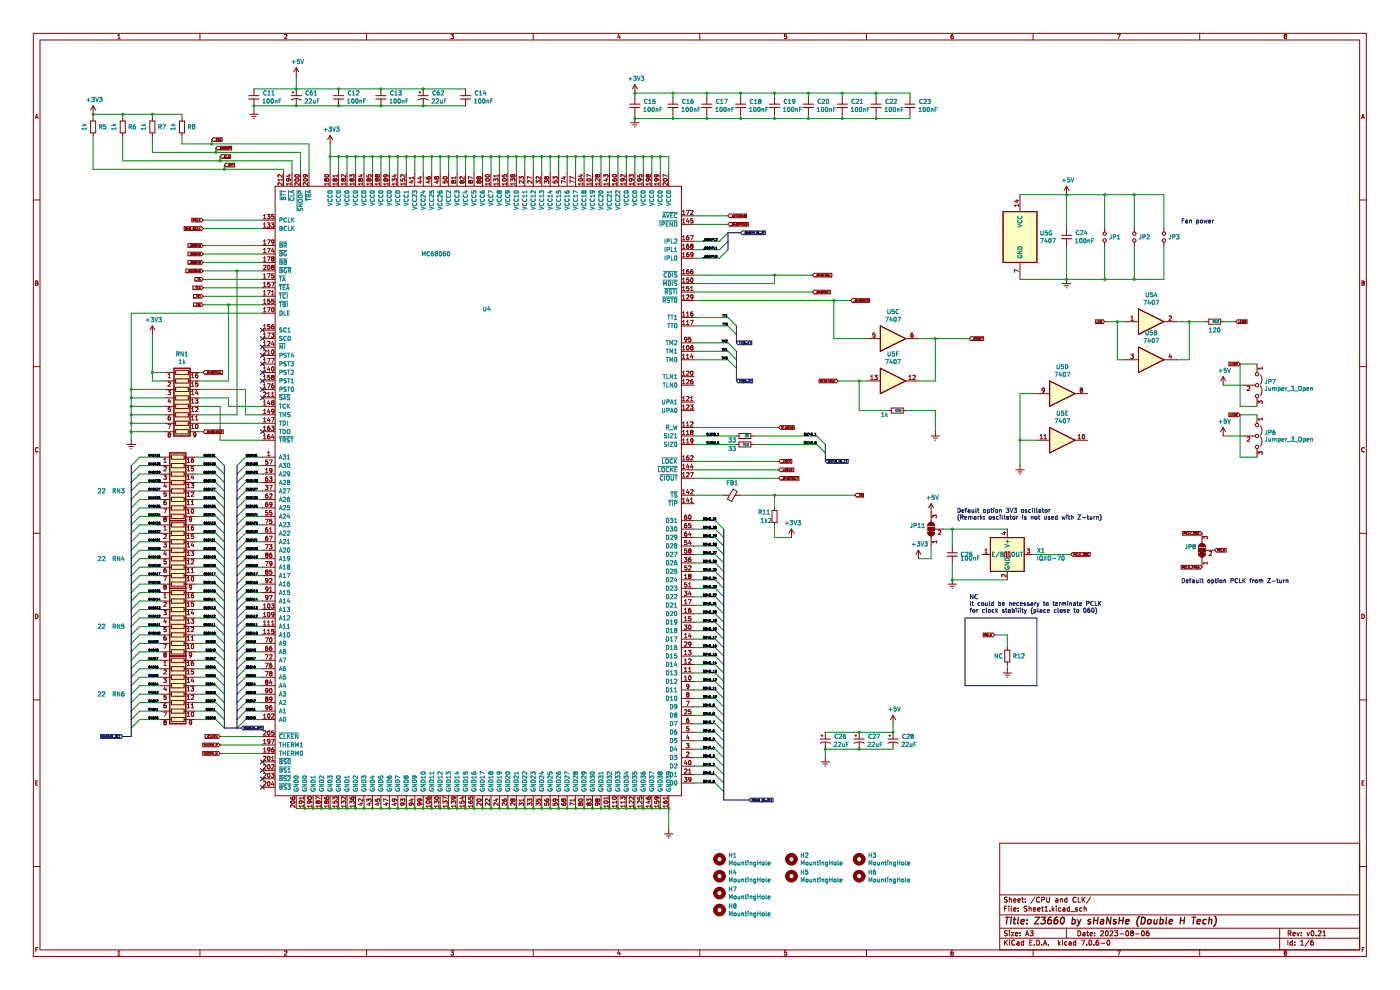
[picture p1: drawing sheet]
<svg xmlns="http://www.w3.org/2000/svg" width="297mm" height="210mm" viewBox="0 0 297 210" stroke-linecap="round" stroke-linejoin="round" font-family="sans-serif">
<g fill="none" stroke="#840000" stroke-width=".21">
<path d="M7.1 7.1h282.8v195.8h-282.8zM8.5 8.5h279.9v193h-279.9zM25 8.2h.5M25 7.5l.3-.2v.9M42.4 7.1v1.4M60.3 7.4l.4-.1 .2 .2-.6 .7h.6M77.8 7.1v1.4M95.6 7.3h.6l-.3 .3 .3 .1v.4h-.6M113.1 7.1v1.4M131.3 7.2l-.3 .7h.6M131.5 7.6v.6M148.5 7.1v1.4"/>
<path d="M166.9 7.3h-.5v.4h.4l.1 .4h-.5M183.8 7.1v1.4M201.8 7.7l-.1 .1M201.8 7.7h.1M202.2 7.3h-.3l-.2 .4 .1 .4 .4 .1v-.5h-.4M219.2 7.1v1.4M237 7.3h.7l-.4 .9M254.5 7.1v1.4M272.4 7.5l.2-.2 .4 .2M272.4 7.5l.2 .2M272.4 7.5h.1M272.6 7.7l-.2 .1 .2 .4 .4-.2-.2-.3"/>
<path d="M272.6 7.7h.2M273 7.5h.1M273 7.5l-.2 .2M7.5 25.2l.3-1 .3 1M7.6 24.9h.4M288.8 25.2l.3-1 .4 1M288.9 24.9h.5M7.1 42.4h1.4M7.5 59.6l.5 .2-.2 .2 .3 .3-.2 .2h-.4zM288.4 42.4h1.5M288.9 59.6l.5 .2-.2 .2 .2 .3-.1 .2h-.4zM7.1 77.8h1.4"/>
<path d="M7.5 60h.3M288.4 77.8h1.5M288.9 60h.3M8.1 95a.41 .41 0 0 0-.6 .4 .41 .41 0 0 0 .6 .4M289.4 95a.41 .41 0 0 0-.5 .4 .41 .41 0 0 0 .5 .4M7.1 113.1h1.4M288.4 113.1h1.5M7.5 130.3a.46 .46 0 0 1 .6 .5 .46 .46 0 0 1-.6 .4zM288.9 130.3a.46 .46 0 0 1 .5 .5 .46 .46 0 0 1-.5 .4zM7.1 148.5h1.4M288.4 148.5h1.5M7.6 166.1h.3"/>
<path d="M8 165.6h-.4v1h.4M288.4 178.9h-76.3v22.6M289 166.1h.3M289.4 165.6h-.4v1h.4M7.1 183.8h1.4M212.1 199h76.3M212.1 196.9h76.3M212.1 194.1h76.3M212.1 189.8h76.3M213.1 199.4v1.1M213.1 192.7h.4M213.3 199.9l.4 .6"/>
<path d="M213.6 192.2h-.5v1.1M213.7 197.5l-.6 .1a.44 .44 0 0 0 .5 .5v.4h-.5M213.7 190.4h-.6a.44 .44 0 0 0 .5 .6v.3h-.5M213.7 199.4l-.6 .6M214 192.2v.1M214 192.6v.7M214.1 190.3v1.1M214.1 197.5v.1M214.1 197.8v.7M214.1 190.8l.4-.1 .1 .7M214.2 199.4v.1M214.2 199.8v.7"/>
<path d="M214.5 197.8h.6l-.6 .7h.6M214.5 192.2v.9l.2 .2M215 191l.5-.1v-.2h-.3l-.2 .1 .1 .5h.4M215 192.9l.5-.1v-.2h-.3l-.2 .1 .1 .5h.4M215.3 199.5a.47 .47 0 0 0-.7 .5 .47 .47 0 0 0 .7 .4M215.4 198.2l.5-.1v-.2l-.3-.1-.2 .2 .1 .5h.4M215.7 199.8h.4l.1 .7M215.9 191l.5-.1v-.2h-.3l-.2 .1 .1 .5h.4M216 193.2v.1M216 192.6v.1M216.4 197.9v.1M216.4 198.4v.1"/>
<path d="M216.8 190.7h.4M216.9 190.3v.9l.3 .2M217.2 199.8h-.3l-.2 .2 .1 .4h.4M217.2 199.4v1.1M217.5 191.3v.1M217.5 190.7v.1M217.6 198.5l.3-1 .4 1M217.7 198.2h.5M217.9 192.3h-.6a.44 .44 0 0 0 .5 .6v.3h-.5M218.3 192.7l.4-.1 .1 .7M218.3 192.2v1.1M218.5 199.9h.3"/>
<path d="M218.5 197.5h.7l-.4 .4 .3 .1v.4h-.6M219 199.4h-.5v1.1h.5M219.2 192.9l.5-.1v-.2h-.3l-.2 .1 .1 .5h.4M219.6 190.3l-.9 1.3M219.9 199.4a.54 .54 0 0 1 .6 .6 .54 .54 0 0 1-.6 .5zM220.1 192.9l.5-.1v-.2h-.3l-.2 .1 .1 .5h.4M220.5 190.4a.47 .47 0 0 0-.6 .4 .47 .47 0 0 0 .6 .5M220.9 192.6h.4M221 190.9l.5-.1v-.4l-.5-.1v1.1M221.1 192.2v.9l.2 .2M221.7 192.5l.3-.3v1.1M221.7 193.3h.6"/>
<path d="M222.1 190.3v.9l.2 .2 .4-.2v-.9M222.7 193.2v.1M223.2 192.2v1.1M223.3 192.9l.3 .4M223.6 192.6l-.4 .4M224 190.7h.4v.7M224.1 192.2v.1M224.1 192.6v.7M224.4 190.9l-.5 .2 .2 .3 .3-.1M224.5 199.4v1.1M224.9 190.8l.4-.1 .1 .7M224.9 190.7v.7"/>
<path d="M224.9 199.8l-.4 .4M225 192.6h-.3l-.2 .2 .1 .4h.4M225.4 199.4v.1M225.4 199.8v.7M225.5 192.6h.4v.7M225.9 192.8l-.5 .2 .2 .3 .3-.1M226.2 196.9v2.1M226.3 190.7h-.3l-.2 .2 .1 .4h.4M226.3 190.3v1.1M226.3 199.8h-.3l-.2 .2 .1 .4h.4M226.8 199.8h.4l.1 .7M226.9 192.6h-.3l-.2 .2 .1 .4h.4"/>
<path d="M226.9 192.2v1.1M227.2 193.4h.8M228.2 199.8h-.3l-.2 .2 .1 .4h.4M228.2 199.4v1.1M228.3 190.4a.47 .47 0 0 0-.7 .4 .47 .47 0 0 0 .7 .5M228.6 192.6h-.3l-.1 .2 .4 .3M228.6 193.1l-.1 .2-.3-.1M228.6 193.1h.1M228.7 197.5a.54 .54 0 0 1 .6 .5 .54 .54 0 0 1-.6 .5zM228.7 190.3v1.1h.5M229.4 199.4h.7l-.4 1.1M229.5 192.6h-.3l-.2 .2 .1 .4h.4"/>
<path d="M229.6 190.3v1.1M229.7 190.8l.5 .6M229.7 197.9h.4l.1 .6M230 192.7l.4-.1v.7M230 192.2v1.1M230.2 190.3l-.6 .6M230.2 198.1l-.5 .2 .1 .2h.4M230.5 197.8h.4M230.7 197.5v.9l.2 .1M231.1 199.5l.1-.1a.51 .51 0 0 1 .4 .6 .51 .51 0 0 1-.5 .4l-.1-.3zM231.2 198.2l.5-.1v-.2l-.3-.1-.2 .2 .1 .5h.4M231.4 190.3l-.9 1.3"/>
<path d="M232.2 198.4v.1M232.2 197.9v.1M233 199.4l-.4 .3-.1 .6 .2 .2 .4-.1-.1-.5-.3-.1-.2 .2M233.5 197.6l.4-.1 .2 .3-.7 .7h.7M234.6 197.6l.1-.1a.51 .51 0 0 1 .4 .5 .51 .51 0 0 1-.5 .5l-.1-.4zM234.9 199.5l.2-.1a.51 .51 0 0 1 .4 .6 .51 .51 0 0 1-.5 .4l-.2-.3zM235.5 197.6l.4-.1 .2 .3-.7 .7h.7M236.4 197.5h.7l-.4 .4 .4 .1v.4h-.7M237.6 198.1h.8M238.9 197.6l.2-.1a.51 .51 0 0 1 .3 .5 .51 .51 0 0 1-.4 .5l-.2-.4zM240 197.9l-.2-.2 .2-.2 .4 .2-.2 .2M240 197.9l-.2 .2 .2 .4 .4-.2-.2-.4"/>
<path d="M240 197.9h.2M240.9 198.1h.8M242.3 197.6l.1-.1a.51 .51 0 0 1 .4 .5 .51 .51 0 0 1-.5 .5l-.1-.4zM243.7 197.5l-.5 .2v.6l.2 .2 .3-.1v-.5h-.3l-.2 .2M271.5 196.9v4.6M273.2 199.4v1.1M273.3 198l.5-.1v-.4l-.5-.1v1.1M273.5 198l.4 .5M274.2 199.8h-.3l-.2 .2 .1 .4h.4M274.2 199.4v1.1M274.3 198.2l.5-.1-.1-.3h-.3l-.1 .1v.6h.4M274.7 199.8v.1"/>
<path d="M275.1 197.8l.3 .7 .3-.7M275.9 199.7l.3-.3v1.1M276.1 198.4v.1M276.1 197.8v.1M277.3 197.8l.2 .7 .3-.7M277.8 199.4l-1 1.3M278.2 197.5l.2-.1a.51 .51 0 0 1 .4 .6 .51 .51 0 0 1-.5 .5l-.2-.4zM278.6 199.4l-.5 .3v.6l.2 .2 .3-.1v-.5l-.3-.1-.2 .2M279.2 198.4v.1M279.6 197.5l.4-.1 .2 .3-.6 .8h.6M280.7 198.5h.6M280.7 197.7l.3-.3v1.1"/>
<path d="M288.4 183.8h1.5M7.6 201.4h.3M8 201h-.4v.9M25 202l.3-.3v.9M25 202.6h.5M42.4 201.5v1.4M60.3 201.8l.4-.1 .2 .3-.6 .6h.6M77.8 201.5v1.4M95.6 201.7h.6l-.3 .3 .3 .1v.4h-.6M113.1 201.5v1.4M131.3 201.7l-.3 .6h.6M131.5 202v.6"/>
<path d="M148.5 201.5v1.4M166.9 201.7h-.5v.4h.4l.1 .4h-.5M183.8 201.5v1.4M202.2 201.7l-.4 .2-.1 .5 .2 .2 .3-.1v-.4l-.3-.1-.2 .2M216.2 200l-.5 .2 .1 .3 .4-.1M219.2 201.5v1.4M219.4 200.4v.1M221 200.4v.1M221.3 200.5l.4-1.1 .4 1.1M221.4 200.2h.6M222.4 200.4v.1M224.6 200.1l.3 .4"/>
<path d="M227.3 200l-.5 .2 .1 .3 .4-.1M230.5 200.4v.1M232.1 200.4v.1M233.6 200.1h.8M237 201.7h.7l-.4 .9M254.5 201.5v1.4M272.6 202.1l-.2-.2 .2-.2 .4 .2-.2 .2M272.6 202.1l-.2 .2 .2 .3 .4-.2-.2-.3M272.6 202.1h.2M274.7 200.4v.1M275.9 200.5h.6M289 201.4h.3"/>
<path d="M289.4 201h-.4v.9"/>
</g>
<g fill="none" stroke="#840000" stroke-width=".28">
<path d="M213.3 194.6h.8M213.7 194.6l-.2 1.4M214.5 195l-.1 1M214.6 194.6l-.1 .1M215 195h.5M215.2 194.6l-.1 1.2 .3 .2M216 194.6l-.1 1.2 .2 .2M216.6 195.5l.7-.1v-.3h-.6l-.1 .7 .1 .2 .5-.1M217.8 195.8v.2M217.9 195.1v.1M219.6 194.6h1l-1.2 1.4h1M221 194.6h.8l-.5 .5 .4 .1-.1 .6-.2 .2-.6-.2"/>
<path d="M223 194.6h-.4l-.2 .3-.2 .8 .3 .3 .5-.2 .1-.4-.1-.2-.4-.1-.3 .3M224.4 194.6h-.4l-.3 .3-.1 .8 .2 .3 .5-.2 .1-.4-.1-.2-.4-.1-.3 .3M225.2 194.7l.3-.1a.84 .84 0 0 1-.3 1.4l-.2-.6zM227.5 195.1l.4-.1 .2 .3-.2 .6h-.5M227.6 194.6l-.2 1.4M228.6 195l.3 1M228.9 196l-.4 .4M229.3 195l-.4 1M231.4 195.1l-.3-.1-.3 .3 .5 .3v.3h-.5M232.1 195.2h.8M232.1 194.6l-.1 1.4M232.9 194.6l-.1 1.4"/>
<path d="M233.5 195.1h.6l-.1 .9M234.1 195.4h-.5l-.2 .2 .2 .4 .5-.1M235.7 194.6l-.2 1.4-.6-1.4-.2 1.4M236.8 195.1l-.3-.1-.3 .3 .5 .3v.3h-.6M237.4 195.2h.8M237.5 194.6l-.2 1.4M238.3 194.6l-.1 1.4M238.8 195.5l.7-.1v-.3h-.6l-.1 .7 .2 .2 .4-.1M241.7 194.4a1.66 1.66 0 0 0-.2 2.1M242.2 194.6a.71 .71 0 0 1 .8 .6 .71 .71 0 0 1-.6 .8h-.3zM243.6 195.2l.2-.2 .4 .2v.5l-.2 .2-.3 .1-.2-.2zM244.9 195l-.1 .9 .4 .1 .2-.2"/>
<path d="M245.5 195l-.1 1M246.1 195.1l.5-.1 .2 .3-.2 .6h-.6M246.2 194.6l-.2 1.4M247.5 194.6l-.2 1.2 .2 .2M248 195.5l.7-.1v-.3h-.5l-.2 .7 .2 .2 .4-.1M250.4 195.2h.8M250.5 194.6l-.2 1.4M251.3 194.6l-.2 1.4M252.9 194.6h.8M253.3 194.6l-.2 1.4M254 195.5l.7-.1-.1-.3h-.5l-.2 .7 .2 .2 .4-.1M255.9 195.1h-.5l-.2 .6 .2 .3 .4-.1"/>
<path d="M256.5 195.2l.2-.2 .3 .1v.9M256.6 194.6l-.2 1.4M257.7 194.4a1.64 1.64 0 0 1-.2 2.1"/>
</g>
<path d="M36.9 78.1h3.4v14.4h-3.4z" fill-rule="evenodd" fill="#ffffc2"/>
<path d="M36.9 78.1h3.4v14.4h-3.4z" fill="none" stroke="#840000" stroke-width=".21"/>
<path d="M36 124.8h3.4v14.4h-3.4z" fill-rule="evenodd" fill="#ffffc2"/>
<path d="M36 124.8h3.4v14.4h-3.4z" fill="none" stroke="#840000" stroke-width=".21"/>
<path d="M36 139.2h3.4v14.3h-3.4z" fill-rule="evenodd" fill="#ffffc2"/>
<path d="M36 139.2h3.4v14.3h-3.4z" fill="none" stroke="#840000" stroke-width=".21"/>
<path d="M36 110.4h3.4v14.4h-3.4z" fill-rule="evenodd" fill="#ffffc2"/>
<path d="M36 110.4h3.4v14.4h-3.4z" fill="none" stroke="#840000" stroke-width=".21"/>
<path d="M36 96.1h3.4v14.3h-3.4z" fill-rule="evenodd" fill="#ffffc2"/>
<path d="M36 96.1h3.4v14.3h-3.4z" fill="none" stroke="#840000" stroke-width=".21"/>
<path d="M222.7 80.8l5.4 2.7-5.4 2.7z" fill="#ffffc2"/>
<path d="M222.7 80.8l5.4 2.7-5.4 2.7z" fill="none" stroke="#840000" stroke-width=".21"/>
<path d="M222.7 90.7l5.4 2.7-5.4 2.7z" fill="#ffffc2"/>
<path d="M222.7 90.7l5.4 2.7-5.4 2.7z" fill="none" stroke="#840000" stroke-width=".21"/>
<path d="M186.8 69.1l5.3 2.7-5.3 2.7z" fill="#ffffc2"/>
<path d="M186.8 69.1l5.3 2.7-5.3 2.7z" fill="none" stroke="#840000" stroke-width=".21"/>
<path d="M186.8 78.1l5.3 2.7-5.3 2.7z" fill="#ffffc2"/>
<path d="M186.8 78.1l5.3 2.7-5.3 2.7z" fill="none" stroke="#840000" stroke-width=".21"/>
<path d="M212.8 44.9h7.2v10.8h-7.2z" fill-rule="evenodd" fill="#ffffc2"/>
<path d="M212.8 44.9h7.2v10.8h-7.2z" fill="none" stroke="#840000" stroke-width=".21"/>
<path d="M241.5 65.5l5.4 2.7-5.4 2.7z" fill="#ffffc2"/>
<path d="M241.5 65.5l5.4 2.7-5.4 2.7z" fill="none" stroke="#840000" stroke-width=".21"/>
<path d="M241.5 73.6l5.4 2.7-5.4 2.7z" fill="#ffffc2"/>
<path d="M241.5 73.6l5.4 2.7-5.4 2.7z" fill="none" stroke="#840000" stroke-width=".21"/>
<path d="M210.1 114h7.2v7.2h-7.2z" fill-rule="evenodd" fill="#ffffc2"/>
<g fill="none" stroke="#840000" stroke-width=".21">
<path d="M53.9 18.9v1.4M62 19.6h.3M62.1 19.4v.4M62.9 14.4v1.8M62.9 18.9v1.4M62.9 14.4l-.6 .9M62.9 14.4l.5 .9M71.8 18.9v1.4M80.8 18.9v1.4M88.9 19.6h.3M89.1 19.4v.4M89.8 18.9v1.4"/>
<path d="M98.8 18.9v1.4M134.7 18v1.8M134.7 18l-.6 .9M134.7 18l.5 .9M19.2 25.7h1.1v2.5h-1.1zM19.8 22.4l-.6 .9M19.8 22.4v1.8M19.8 25.1v.6M19.8 28.2v.5M19.8 22.4l.5 .9M25.5 25.7h1.1v2.5h-1.1zM26 25.1v.6"/>
<path d="M26 28.2v.5M31.8 25.7h1.1v2.5h-1.1zM32.3 25.1v.6M32.3 28.2v.5M38.1 25.7h1v2.5h-1zM38.6 25.1v.6M38.6 28.2v.5M45.2 29.2h1.9v.8h-1.9l-.3-.4zM45.4 29.9h.4M45.8 29.4h.3M45.9 29.4v.5M46.1 31h3v.8h-3l-.3-.4z"/>
<path d="M46.2 29.6h.2v-.1l-.2-.1v.5M46.3 29.6l.2 .3M46.3 31.7h.4M46.6 29.9l.1-.5 .2 .5M46.6 29.7h.2M46.7 31.6l.2 .1M46.8 31.3v.1M46.8 31.4h.1M46.8 31.2v.1M46.8 31.2h.2M46.9 31.4l.1 .1M47 31.6l-.1 .1"/>
<path d="M47 31.5h.1M47 31.6h.1M47 31.5v.1M47 32.8h1.9v.8h-1.9l-.3-.4zM47.2 33.5h.4M47.4 31.2v.5l-.2-.5v.5M47.7 33.1v.3h.2M47.7 33.1h.1M47.9 33l-.2 .1M47.9 33h.1M47.9 33.4h.1M47.9 34.6h1.9v.8h-1.9l-.3-.4z"/>
<path d="M48.1 33v.5h.2M48.1 35.3h.4M48.4 33.5l.2-.5 .1 .5M48.5 33.3h.2M48.6 35h.1M48.6 31.4h.2M48.7 35h.1M48.8 35v.1M48.8 35h-.1M48.8 34.9l-.2-.1v.5l.2-.1M48.8 35.1v.1M48.8 35.2h.1"/>
<path d="M48.8 34.9v.1M48.8 31.4v-.1l-.2-.1v.5M48.8 31.4h.1M48.9 34.8h.3M49.1 34.8v.5M49.3 34.8h.2M49.4 34.8v.5M53 24.2h1.8M53.4 24.7h.9M53.8 25.1h.2M53.9 21v1.4M53.9 23.3v.9"/>
<path d="M58.4 39.5h86.2v129.3h-86.2zM59 39.2l.1 .1M59 38.8v.4M59.1 38.8h-.1M59.9 37v.6l-.7-.6-.2 .2 .1 .4M59.9 38.8v.5l-.5-.5h-.3M59.9 37.9v.5M59.9 38.2h-.9l.2 .2M60.2 36.8v2.7M60.8 38l.4-.1 .1 .4-.5 .1zM61.1 37.1h.6M61.1 37.9h.1"/>
<path d="M61.3 37.9l.3 .2 .1 .2M61.4 37v.6l-.7-.3M61.7 39h-.9l.2 .3M61.7 38.8v.5M62 36.8v2.7M62.6 38a.44 .44 0 0 1 .5-.2 .44 .44 0 0 1 .3 .5 .44 .44 0 0 1-.5 .2 .44 .44 0 0 1-.3-.5zM62.6 37.2a.44 .44 0 0 1 .5-.2 .44 .44 0 0 1 .3 .4 .44 .44 0 0 1-.5 .2 .44 .44 0 0 1-.3-.4zM62.9 21v1.4M63.5 38.8v.5l-.7-.5-.2 .1v.4M63.7 36.8v2.7M64.4 38a.44 .44 0 0 1 .5-.2 .44 .44 0 0 1 .3 .5 .44 .44 0 0 1-.5 .2 .44 .44 0 0 1-.3-.5zM64.7 37l.2 .2v.3h-.5v-.3l.1-.2 .5 .1 .3 .4"/>
<path d="M65.3 38.8v.5l-.7-.5-.2 .1v.4M65.5 36.8v2.7M68.9 37.2a.44 .44 0 0 1 .5-.2 .44 .44 0 0 1 .3 .4 .44 .44 0 0 1-.5 .2 .44 .44 0 0 1-.3-.4zM69.2 38.1l-.1-.2-.3 .2 .2 .3 .2-.2M69.2 38.1l.2-.2 .3 .2-.1 .3-.4-.2M69.2 38.1v.1M69.7 39h-.9l.3 .3M69.7 38.8v.5M70 28.7l-.5 .9M70 28.7v1.8M70 36.8v2.7M70 28.7l.6 .9"/>
<path d="M71 38.1l.2-.2 .3 .2-.1 .3-.4-.2M71 38.1l-.1-.2-.3 .2 .2 .3 .2-.2M71 38.1v.1M71.5 39h-.9l.3 .3M71.5 37v.6M71.5 38.8v.5M71.5 37.3h-.9l.3 .3M71.8 21v1.4M71.8 36.8v2.7M72.8 38.1l.2-.2 .3 .2-.1 .3-.4-.2M72.8 38.1l-.2-.2-.2 .2 .2 .3 .2-.2M72.8 38.1v.1"/>
<path d="M73.3 39h-.9l.3 .3M73.3 37v.6l-.6-.6-.3 .2 .1 .4M73.3 38.8v.5M73.6 36.8v2.7M74.2 37.6v-.6l.4 .3 .1-.2h.3v.5M74.6 38.1l-.2-.2-.2 .2 .2 .3 .2-.2M74.6 38.1l.2-.2 .3 .2-.1 .3-.4-.2M74.6 38.1v.1M75.1 39h-.9l.3 .3M75.1 38.8v.5M75.4 36.8v2.7M76.2 37.9h.1"/>
<path d="M76.2 38.4h.1M76.2 37.9l-.2 .2 .2 .3M76.2 37.9l.2 .2M76.3 37.1h.6M76.4 38.2l-.2 .2M76.4 38.1l.2-.2 .3 .2-.1 .3-.4-.2M76.4 38.1v.1M76.6 37v.6l-.6-.3M76.9 39h-.9l.3 .3M76.9 38.8v.5M77.2 36.8v2.7M77.8 37.1v.4l.4 .1v-.5h.4v.5"/>
<path d="M78 37.9h.1M78 38.4h.1M78 37.9l-.2 .2 .2 .3M78 37.9l.2 .2M78.2 38.1l.2-.2 .3 .2-.2 .3-.3-.2M78.2 38.2l-.2 .2M78.2 38.1v.1M78.7 39h-.9l.3 .3M78.7 38.8v.5M79 36.8v2.7M80 37.2l-.2-.2-.2 .2 .2 .4 .2-.2M80 38.1l-.2-.2-.2 .2 .2 .3 .2-.2"/>
<path d="M80 38.1l.2-.2 .3 .2-.2 .3-.3-.2M80 37.2l.2-.2 .2 .1 .1 .4M80 37.4l.2 .2 .2-.1M80 37.2v.2M80 38.1v.1M80.5 37.5h-.1M80.5 39h-.9l.3 .3M80.5 38.8v.5M80.8 21v1.4M80.8 36.8v2.7M81.8 38.1l.2-.2 .3 .2-.2 .3-.3-.2M81.8 38.1l-.2-.2-.2 .2 .2 .3 .2-.2"/>
<path d="M81.8 37l.2 .2-.1 .3h-.4l-.1-.3 .2-.2 .5 .1 .2 .4M81.8 38.1v.1M82.3 39h-.9l.3 .3M82.3 38.8v.5M82.6 36.8v2.7M83.2 38.5v-.6l.3 .3 .1-.3h.4v.6M83.5 37.1h.6M83.8 37v.6l-.6-.3M84.1 38.8v.5M84.1 39h-.9l.3 .3M84.4 36.8v2.7M85 37.9v.5h.4v-.4l.4-.1v.5"/>
<path d="M85.9 39h-.9l.3 .3M85.9 37v.6l-.6-.6-.3 .2 .1 .4M85.9 38.8v.5M86.2 36.8v2.7M87.1 38.4h.6M87.4 38.3v.5l-.6-.2M87.7 37.5v.5M87.7 37.7h-.9l.3 .3M88 36.8v2.7M88.9 38.4h.6M88.9 37.6h.6M89.2 38.3v.5l-.6-.2"/>
<path d="M89.2 37.4v.6l-.6-.2M89.8 21v1.4M89.8 36.8v2.7M90.4 37.6l.2 .3h.6M90.7 38.4h.6M90.8 37.9l-.1-.3 .2-.1 .3 .1v.3M90.8 37.9h.1M90.8 37.9l.1 .1M91 38.3v.5l-.7-.2M91.2 37.9h.1M91.6 36.8v2.7M92.5 38.4h.6"/>
<path d="M92.6 37.6l.1-.1h.3v.4M92.6 37.6l-.2-.1-.2 .1 .2 .4 .2-.2M92.6 37.6v.2M92.6 37.8l.1 .2 .3-.1M92.8 38.3v.5l-.7-.2M93 37.9h.1M93.4 36.8v2.7M94 38.4v.4h.4v-.4h.4v.4M94 37.6a.44 .44 0 0 1 .5-.2 .44 .44 0 0 1 .3 .5 .44 .44 0 0 1-.5 .2 .44 .44 0 0 1-.3-.5zM95.2 36.8v2.7M96.1 38.4h-.2l-.1 .3 .1 .1 .3-.1M96.1 38.4h.1"/>
<path d="M96.1 38.4l.1 .1M96.2 38.5l.1-.2 .4 .2-.2 .3-.3-.1M96.2 38.5v.2M96.7 37.7h-.9l.2 .3M96.7 37.5v.5M97 36.8v2.7M97.6 38.4l.1 .4 .3-.1M97.7 38.4h-.1M97.7 38.4l.3 .1M98 38.5l.1-.2 .4 .2-.2 .3-.3-.1M98 38.5v.2M98.5 37.5v.5l-.7-.5-.2 .1 .1 .4"/>
<path d="M98.8 21v1.4M98.8 36.8v2.7M99.8 38.5l-.2-.2-.2 .2 .1 .3 .3-.1M99.8 38.5v.2M99.8 38.4v.1M99.8 38.4h.4l.1 .3-.2 .1-.3-.1M99.8 38.4h.1M100.3 37.8l-.9-.4v.6M100.6 36.8v2.7M101.5 37.6l-.1-.1-.2 .1 .1 .4 .2-.2M101.5 37.6l.2-.1 .4 .1-.1 .3h-.4M101.5 38.5l-.1-.2-.2 .2 .1 .3 .2-.1"/>
<path d="M101.5 37.6v.2M101.5 38.5v.2M101.5 37.8l.1 .1M101.6 38.4l-.1 .1M101.6 37.9h.1M101.6 38.4h.4l.1 .3-.2 .1-.4-.1M101.6 38.4h.1M102.4 36.8v2.7M103 38a.44 .44 0 0 1 .5-.2 .44 .44 0 0 1 .3 .5 .44 .44 0 0 1-.5 .2 .44 .44 0 0 1-.3-.5zM103 37.2a.44 .44 0 0 1 .5-.2 .44 .44 0 0 1 .3 .4 .44 .44 0 0 1-.5 .2 .44 .44 0 0 1-.3-.4zM103.9 39h-.9l.2 .3M103.9 38.8v.5"/>
<path d="M104.2 36.8v2.7M104.8 38.5v-.6l.3 .3 .1-.3h.4v.6M105.7 39h-.9l.2 .3M105.7 37.3h-.9l.2 .3M105.7 37v.6M105.7 38.8v.5M105.9 36.8v2.7M106.6 37.1v.4l.4 .1-.1-.5h.5v.5M106.6 38a.44 .44 0 0 1 .5-.2 .44 .44 0 0 1 .3 .5 .44 .44 0 0 1-.5 .2 .44 .44 0 0 1-.3-.5zM107.4 39h-.8l.2 .3M107.4 38.8v.5M107.7 36.8v2.7"/>
<path d="M108.3 38.5v-.6l.4 .3 .1-.3h.4v.6M108.7 37.5h-.1M108.7 37.2l-.1-.2-.3 .2 .1 .3h.2M108.7 37.2l.2-.2 .3 .2-.1 .4-.4-.2M108.7 37.4v.1M108.7 37.2v.2M109.2 39h-.9l.3 .3M109.2 38.8v.5M109.5 36.8v2.7M110.1 38v-.5l.4 .3 .1-.3h.4v.5M110.2 38.8h.1M110.2 38.4v.4"/>
<path d="M110.2 38.4h.1M111 38.3v.6l-.5-.5h-.3M111.3 36.8v2.7M112.8 38.3v.6l-.6-.6-.3 .2 .1 .3M112.8 37.8l-.9-.4v.6M113.1 36.8v2.7M113.7 38.9v-.6l.4 .3 .1-.2h.3v.5M114.6 37.5v.5l-.6-.5-.3 .1 .1 .4M114.9 36.8v2.7M115.7 38h.1M115.7 37.5l-.2 .1 .2 .4M115.7 37.5h.1"/>
<path d="M115.7 37.5l.2 .1M115.9 37.8l.2 .2 .2-.1M115.9 37.6l.2-.1h.2l.1 .4M115.9 38.4v.2l-.4-.3v.6M115.9 37.8l-.2 .2M115.9 37.6v.2M116 38.4h.3M116 38.4h-.1M116.3 38.4h.1M116.4 38.4l-.1 .5M116.4 37.9h-.1M116.7 36.8v2.7"/>
<path d="M117.3 38.4v.4h.5l-.1-.4h.4M117.3 38v-.5l.4 .3 .1-.3h.3v.5M118.1 38.4h.1M118.2 38.4v.4M118.2 38.8h-.1M118.5 36.8v2.7M119.4 37.6h.6M119.7 37.4v.6l-.6-.2M120 38.7l-.9-.4v.6M120.3 36.8v2.7M121.8 37.8l-.9-.4v.6M121.8 38.7l-.9-.4v.6"/>
<path d="M122.1 36.8v2.7M122.8 38a.44 .44 0 0 1 .5-.2 .44 .44 0 0 1 .3 .5 .44 .44 0 0 1-.5 .2 .44 .44 0 0 1-.3-.5zM123 37.1h.6M123.3 37v.6l-.6-.3M123.6 39h-.9l.3 .3M123.6 38.8v.5M123.9 36.8v2.7M124.6 38a.43 .43 0 0 1 .5-.1 .43 .43 0 0 1 .3 .4 .44 .44 0 0 1-.5 .2 .44 .44 0 0 1-.3-.5zM125.4 39h-.9l.3 .3M125.4 38.8v.5M125.4 37.4l-.9-.4v.6M125.7 36.8v2.7"/>
<path d="M126.7 37.2l-.2-.2-.2 .2 .2 .4 .2-.2M126.7 37.2l.2-.2 .3 .2-.1 .3h-.3M126.7 37.2v.2M126.7 37.4v.1M126.7 37.5h.1M127.2 37.9v.6l-.6-.6-.3 .2 .1 .3M127.2 39h-.9l.3 .3M127.2 38.8v.5M127.5 36.8v2.7M128.1 37.6v-.6l.3 .3 .1-.2h.4v.5M128.4 38h.6M128.7 37.9v.5l-.6-.2"/>
<path d="M129 39h-.9l.3 .3M129 38.8v.5M129.3 36.8v2.7M129.9 38l.2 .4h.5l.2-.2-.1-.3-.4 .1-.1 .2 .2 .2M130 37.1a.43 .43 0 0 1 .5-.1 .43 .43 0 0 1 .3 .4 .44 .44 0 0 1-.6 .2 .44 .44 0 0 1-.3-.4zM130.8 39h-.9l.3 .3M130.8 38.8v.5M131.1 36.8v2.7M132.1 37.9l.1 .2v.2l-.4 .1-.1-.3 .2-.2h.5l.2 .4M132.6 37v.6l-.7-.6-.2 .2 .1 .4M132.6 39h-.9l.2 .3M132.6 38.8v.5"/>
<path d="M132.9 36.8v2.7M133.5 37.6v-.6l.3 .3 .1-.2h.4v.5M133.8 26h1.8M133.9 37.9l.1 .2v.2l-.4 .1-.1-.3 .2-.2h.5l.2 .4M134.2 26.5h.9M134.4 39h-.9l.2 .3M134.4 38.8v.5M134.6 26.9h.2M134.7 20.7v1.4M134.7 22.8v1.4M134.7 25.1v.9M134.7 36.8v2.7"/>
<path d="M135.3 37.1v.4l.4 .1v-.5h.4v.5M135.3 38l.5-.1v.4l-.4 .1zM135.7 37.9h.1M135.8 37.9l.3 .2 .1 .2M136.2 39h-.9l.2 .3M136.2 38.8v.5M136.5 36.8v2.7M137.1 38l.4-.1 .1 .4-.4 .1zM137.5 37.9h.1M137.5 37.2l-.2-.2-.2 .2 .2 .4 .2-.2M137.5 37.2l.1-.2 .4 .2-.2 .4-.3-.2M137.5 37.2v.2"/>
<path d="M137.6 37.9l.3 .2 .1 .2M138 39h-.9l.2 .3M138 38.8v.5M138.3 36.8v2.7M139.3 37l.1 .2v.3h-.4l-.1-.3 .1-.2 .6 .1 .2 .4M139.3 37.9l.1 .2v.2l-.4 .1-.1-.3 .1-.2h.6l.2 .4M139.8 39h-.9l.2 .3M139.8 38.8v.5M140.1 36.8v2.7M140.7 38a.44 .44 0 0 1 .5-.2 .44 .44 0 0 1 .3 .5 .44 .44 0 0 1-.5 .2 .44 .44 0 0 1-.3-.5zM141.6 38.8v.5l-.7-.5-.2 .1 .1 .4M141.6 37.4l-.9-.4v.6"/>
<path d="M141.9 36.8v2.7M142.8 20.7v1.4M142.8 22.8v1.4M149.9 20.7v1.4M149.9 22.8v1.4M157.1 20.7v1.4M157.1 22.8v1.4M164.3 20.7v1.4M164.3 22.8v1.4M171.5 20.7v1.4M171.5 22.8v1.4M178.7 20.7v1.4"/>
<path d="M178.7 22.8v1.4M39.1 48.1h3.7l.3 .4-.3 .4h-3.7zM39.4 57.1h3.4l.3 .4-.3 .4h-3.4zM39.4 48.3h.1M39.4 48.7h.1M39.4 48.3l-.1 .1 .1 .3M39.5 48.3l.1 .1-.1 .3M39.6 57.7h.3M39.9 48.2l-.1 .4h.2M39.9 51.7h2.9l.3 .4-.3 .4h-2.9zM39.9 53.5h2.9l.3 .4-.3 .4h-2.9zM39.9 55.3h2.9l.3 .4-.3 .4h-2.9z"/>
<path d="M40 48.4v.3M40.1 57.5h.1M40.1 52.4h.3M40.1 55.9h.3M40.1 54.1h.3M40.2 48.7h.1M40.2 48.3v.4M40.2 57.3l-.1-.1v.5h.2l-.1-.2M40.2 57.3h.1M40.2 57.4v.1M40.2 48.3l.2 .1v.3h-.2M40.2 48.3h.1"/>
<path d="M40.3 57.3v.1M40.3 57.4h-.1M40.5 57.4l.1 .3h.2l-.1-.2M40.5 52.1h.2M40.5 55.7h.2M40.5 53.9h.2M40.5 57.3v.1M40.5 48.8h.4M40.7 52.1v.2M40.7 53.7h-.2v.4h.2v-.2M40.7 55.5h-.2v.4h.2v-.2M40.7 51.9h-.2v.4h.2"/>
<path d="M40.7 51.9h.1M40.7 55.7h.1M40.7 55.5h.1M40.7 53.7h.1M40.7 46.3h2.1l.3 .4-.3 .4h-2.1zM40.7 55.5v.2M40.7 57.3h-.2M40.7 52.3h.1M40.7 51.9v.2M40.7 53.7v.2M41 57.5h.2v-.2l-.2-.1v.5M41 55.7h.1"/>
<path d="M41 48.5h.1M41.1 57.5l.1 .2M41.1 52.1l.1 .2M41.1 54.1h.1M41.1 53.9v.2M41.1 48.5h.1M41.1 55.5h-.1v.4h.2l-.1-.2M41.1 55.5h.1M41.1 55.6v.1M41.2 55.5v.1M41.2 55.6h-.1M41.2 51.9h-.2v.4"/>
<path d="M41.2 53.7l-.2 .1 .1 .3M41.2 52.1h-.2M41.2 51.9h.1M41.2 48.5h.1M41.2 46.5h-.2v.4M41.2 48.4l-.1 .1M41.2 46.5h.1M41.2 46.7h-.2M41.2 51.9v.1M41.2 52v.1M41.2 46.5v.2M41.2 48.4l-.2-.1v.4h.2"/>
<path d="M41.2 48.5v.2M41.2 48.7h.1M41.2 48.4h.1M41.2 46.7h.1M41.3 58.9h1.5l.3 .4-.3 .4h-1.5zM41.4 53.7v.3M41.4 51.9v.4M41.4 54v.1M41.4 51.9h.2v.4M41.4 53.7l.2 .1v.3h-.2M41.4 55.5l.1 .4 .1-.4M41.4 57.7h.1"/>
<path d="M41.4 57.3v.4M41.4 52.3h.1M41.4 51.9h.1M41.4 53.7h.1M41.4 48.6v.1M41.4 57.7h.2M41.4 57.3h.2M41.4 57.3h.1M41.4 52.3h.2M41.4 55.5h.2M41.4 55.5h.1M41.4 48.7h.3"/>
<path d="M41.5 59.5h.4M41.6 57.3h.1M41.6 55.5h.1M41.6 57.3v.4M41.6 57.7h.1M41.6 52.3h.1M41.7 48.3h-.3v.3M41.7 46.5l-.3 .2 .1 .2h.2M41.7 48.3h.1M41.7 46.5h.1M41.7 48.7h.1M41.7 46.9h.1"/>
<path d="M41.9 46.5v.4h.2M41.9 48.3v.4h.2M41.9 59h.3M41.9 57.2l-.1 .3h.3M41.9 51.8l-.1 .4h.3M41.9 55.4l-.1 .4h.3M41.9 53.6l-.1 .4h.3M42 52v.3M42 53.8v.3M42 55.6v.3M42 57.4v.3M42 59v.5"/>
<path d="M42.2 59.5l.2-.5 .1 .5M42.2 46.5v.4M42.2 48.3v.4M42.3 51.9v.4M42.3 53.7v.3M42.3 54v.1M42.3 59.4h.2M42.3 51.9h.1M42.3 53.7h.1M42.3 54.1h.1M42.3 55.5v.4M42.3 52.3h.1"/>
<path d="M42.3 55.9h.1M42.3 48.5l.2 .2M42.3 46.7l.2 .2M42.3 51.9l.2 .4M42.3 53.7l.2 .1-.2 .3M42.3 55.5h.1M42.4 57.3l-.2 .1 .1 .3h.1M42.4 57.3h.1M42.4 52.3h-.1M42.4 55.5h.1M42.5 55.5l-.2 .4M42.5 57.3v.4"/>
<path d="M42.5 57.7h-.1M42.5 52.3h-.1M42.5 48.3l-.3 .2M42.5 46.5l-.3 .2M55.7 57.5h2.7M55.7 52.1h2.7M55.7 55.7h2.7M55.7 48.5h2.7M55.7 53.9h2.7M55.7 46.7h2.7M55.7 59.3h2.7M55.9 51.1l.3-.2v.9"/>
<path d="M55.9 56.4l.3-.1 .2 .2-.5 .7h.5M55.9 45.8l.3-.3v.9M55.9 47.5l.3-.2v.9M55.9 52.9l.3-.2v.9M55.9 54.7l.3-.2v.9M55.9 58.3l.3-.2v.9M55.9 48.2h.5M55.9 46.4h.5M55.9 59h.5M55.9 51.8h.5M55.9 53.6h.5M55.9 55.4h.5"/>
<path d="M56.7 47.3h.6l-.3 .3 .2 .1v.4h-.5M56.7 45.5h.6l-.3 .3 .2 .1v.4h-.5M56.7 58.1h.6l-.4 .9M56.7 50.9h.6l-.4 .9M56.7 52.7h.6l-.4 .9M56.7 54.5h.6l-.4 .9M56.8 56.4l.2-.1a.44 .44 0 0 1 .3 .4 .44 .44 0 0 1-.4 .4l-.1-.3zM57.2 59.9h-.4v.4l.4-.1v.5h-.4M57.6 47.3h.5l-.3 .3 .3 .1v.4h-.5M57.6 59.9h.6l-.4 .9M57.8 54.9l-.2 .1 .2 .4 .3-.2-.1-.3M57.8 56.7l-.2 .1 .2 .4 .3-.2-.1-.3"/>
<path d="M57.8 54.9l-.2-.2 .2-.2 .3 .1-.1 .3M57.8 56.7l-.2-.2 .2-.2 .3 .1-.1 .3M57.8 54.9h.2M57.8 56.7h.2M57.8 52.6l-.2 .7h.6M58 53v.6M58.1 45.5h-.4l-.1 .4h.4l.1 .4h-.5M58.1 58.1h-.4l-.1 .4h.4l.1 .4h-.5M58.1 51.3l-.1 .1h-.3v-.4l.3-.1 .1 .2v.5l-.4 .2M144.6 45.8h2.7M144.6 47.6h2.7M144.6 58.4h2.7"/>
<path d="M144.6 51.2h2.7M144.6 53h2.7M144.6 54.8h2.7M144.8 57.4l.2-.2v.9M144.8 59.2l.2-.2v.9M144.8 44.9l.2-.3v.9M144.8 46.7l.2-.3v.9M144.8 50.2l.2-.2v.9M144.8 52l.2-.2v.9M144.8 53.8l.2-.2v.9M144.8 47.3h.5M144.8 45.5h.5"/>
<path d="M144.8 59.9h.5M144.8 58.1h.5M144.8 50.9h.5M144.8 52.7h.5M144.8 54.5h.5M145.6 44.6h.6l-.4 .9M145.9 46.4l-.3 .6h.6M146.1 57.2l-.4 .2-.1 .5 .2 .2 .3-.1v-.4l-.3-.1-.2 .2M146.1 51.8l-.4 .2-.1 .5 .2 .2 .3-.1v-.4l-.3-.1-.2 .2M146.1 53.6l-.4 .2-.1 .5 .2 .2 .3-.1v-.4l-.3-.1-.2 .2M146.1 46.7v.6M146.1 50l-.4 .2-.1 .5 .2 .2 .3-.1v-.4l-.3-.1-.2 .2"/>
<path d="M146.1 59h-.4l-.1 .4 .5-.1v.5h-.5M146.5 50h.6l-.4 .9M146.5 52l.2 .2M146.5 44.7l.3-.1 .2 .3-.5 .6h.5M146.5 52h.1M146.5 52l.2-.2 .3 .2M146.6 59a.39 .39 0 0 1 .4 .4 .39 .39 0 0 1-.4 .4l-.1-.5zM146.7 52.2l-.2 .1 .2 .4 .3-.2-.2-.3M146.7 52.2h.1M146.9 59h.1M146.9 57.2l-.4 .2v.5l.2 .2 .3-.1-.1-.4-.2-.1-.2 .2M147 46.4h-.5v.4h.4l.1 .4h-.5"/>
<path d="M147 52l-.2 .2M147 54l-.2 .1h-.2l-.1-.4 .3-.1 .2 .1v.6l-.4 .2M147 52h.1M154.8 45.4h3.6v.8h-3.6l-.4-.4zM154.8 47.2h3.9v.8h-3.9l-.4-.4zM155 46.1h.3M155 47.9h.3M155.3 46l.2-.4 .1 .4M155.4 45.9h.2M155.4 47.8h.1M155.4 47.4v.4M155.4 47.4l.2 .1v.3h-.2"/>
<path d="M155.4 47.4h.1M155.7 45.6l.2 .4 .1-.4M155.9 47.4l-.1 .3h.3M156 47.5v.3M156.2 45.8h.1M156.3 47.8h.1M156.3 47.4v.4M156.3 47.4l.2 .1v.3h-.2M156.3 47.4h.1M156.4 45.6h-.2v.4h.2M156.7 47.4v.4M156.8 45.6l-.2 .2v.2h.2"/>
<path d="M156.8 45.6h.1M156.8 46h.1M156.9 47.6h.2v-.2h-.2v.4M157.2 45.6l-.2 .1v.3h.2M157.2 45.6h.1M157.2 45.6v.4M157.2 46h.1M157.3 47.6h.2M157.5 45.6l-.1 .3h.3M157.6 47.4h-.3v.4h.3M157.6 45.7v.3M158 46h.1"/>
<path d="M158 45.6h.1M158 45.6l-.1 .1 .1 .3M158 45.6l.1 .1-.1 .3M158 47.4v.4l-.2-.4v.4M158.2 47.4a.23 .23 0 0 1 .3 .2 .23 .23 0 0 1-.3 .2zM158.4 47.4h.1M172.7 58h3.8v.8h-3.8l-.3-.4zM172.9 58.6h.4M173.5 58.2l-.2 .1 .1 .3h.1M173.5 58.2h.1M173.6 58.2v.4M173.6 58.6h-.1"/>
<path d="M173.9 58.1l-.1 .3h.2M174 58.3v.3M174.4 58.2l-.2 .1v.3h.2M174.4 58.2h.1M174.4 58.2v.4M174.4 58.6h.1M174.6 58.4h.2M174.9 58.1h-.3v.5h.3M175 58.6v-.5l.2 .4 .1-.4v.5M175.6 58.1v.5M175.6 58.6h.1M175.8 58.1v.5h-.2"/>
<path d="M176 58.1v.5h.2M32.3 69.1l-.5 .9M32.3 69.1v1.8M32.3 69.1l.6 .9M35 79h2.3M35.7 79.5l.2-.3v.9M36.9 78.1h3.4v14.4h-3.4zM37.3 78.6h2.7v.9h-2.7zM40 79h2.2M40.6 79.5l.3-.3v.9M40.9 60.7h1.9l.3 .4-.3 .3h-1.9zM41.1 62.5h1.7l.3 .4-.3 .3h-1.7z"/>
<path d="M41.1 64.3h1.7l.3 .3-.3 .4h-1.7zM41.1 61.3h.3M41.2 63.1h.4M41.2 64.9h.4M41.5 60.8h.2M41.6 62.6h.3M41.6 64.4h.3M41.6 60.8v.5M41.7 62.6v.5M41.7 64.4v.5M41.9 61.1h.1M41.9 79.2l-.4 .2v.6l.1 .1 .3-.1v-.4h-.3l-.1 .1"/>
<path d="M42 64.6h.2M42.1 60.8h-.2v.5h.2M42.2 64.6v.3M42.2 64.6h.1M42.2 61.3l.2-.5 .1 .5M42.2 64.6l-.2-.2v.5h.2M42.2 64.9h.1M42.3 61.2h.2M42.3 62.7h-.2l-.1 .1 .1 .3h.2M42.3 63v.1M42.5 62.6v.5M42.5 64.4v.5"/>
<path d="M43.4 78.6h3.8v.8h-3.8l-.3-.4zM43.6 79.3h.4M44.1 78.9v.3M44.1 79.2h.1M44.1 78.8v.1M44.2 78.8h.1M44.2 79.2h.1M44.2 78.8h-.1M44.3 78.8v.1M44.3 79.2h-.1M44.3 78.9v.3M44.3 79.2h.1"/>
<path d="M44.6 78.8l-.1 .3h.3M44.7 78.9v.3M44.9 79.2h.1M44.9 78.9v.3M44.9 78.8v.1M45 78.8h.1M45 79.2h.1M45 78.8h-.1M45.1 78.8h.1M45.1 78.8v.1M45.1 79.2h.1M45.1 78.9v.3"/>
<path d="M45.4 79h.1M45.6 78.8h-.2v.4h.2M45.8 79.2v-.4l.1 .3 .2-.3v.4M46.3 78.8v.4h.1M46.5 79.2h-.1M46.5 79.2h.1M46.5 78.8v.4M46.7 78.8v.4h.3M55.7 79h2.7M55.7 61.1h2.7M55.7 64.6h2.7M55.7 71.8h2.7"/>
<path d="M55.7 77.2h2.7M55.7 73.6h2.7M55.7 70h2.7M55.7 66.4h2.7M55.7 62.9h2.7M55.7 75.4h2.7M55.9 70.9l.3-.3v.9M55.9 78.1l.3-.3v.9M55.9 60.1l.3-.2v.9M55.9 61.9l.3-.2v.9M55.9 63.7l.3-.2v.9M55.9 65.5l.3-.3v.9"/>
<path d="M55.9 69.1l.3-.3v.9M55.9 72.7l.3-.3v.9M55.9 76.3l.3-.3v.9M55.9 79.9l.3-.3v.9M55.9 74.3l.3-.1 .2 .3-.5 .6h.5M55.9 73.3h.5M55.9 66.1h.5M55.9 78.7h.5M55.9 62.6h.5M55.9 60.8h.5M55.9 64.4h.5M55.9 69.7h.5"/>
<path d="M55.9 71.5h.5M55.9 76.9h.5M56.7 76h.6l-.4 .9M56.7 61.7h.6l-.4 .9M56.7 65.2h.6l-.4 .9M56.7 70.6h.6l-.4 .9M56.8 74.5l.2-.3v.9M56.8 72.5l.3-.1 .2 .3-.6 .6h.6M56.8 75.1h.5M57 77.8l-.2 .6h.5M57.2 78.1v.6M57.2 79.6h-.4v.4h.4v.4h-.4"/>
<path d="M57.2 68.8h-.4v.5l.4-.1v.5h-.4M57.2 63.5h-.4v.4l.4-.1v.5h-.4M57.6 70.6h.5l-.3 .4 .3 .1v.3h-.5M57.6 76h.6l-.4 .9M57.6 61.9l.3-.2v.9M57.6 62.6h.5M57.7 77.9l.1-.1a.44 .44 0 0 1 .3 .5 .44 .44 0 0 1-.4 .4l-.1-.3zM57.7 74.3l.1-.1a.44 .44 0 0 1 .3 .5 .44 .44 0 0 1-.4 .4l-.1-.3zM57.7 65.3l.1-.1a.44 .44 0 0 1 .3 .5 .44 .44 0 0 1-.4 .4l-.1-.3zM57.8 80l-.2-.2 .2-.2 .3 .2-.1 .2M57.8 80l-.2 .2 .2 .3 .3-.2-.1-.3M57.8 80h.2"/>
<path d="M57.8 72.4l-.2 .6h.6M58 68.8l-.3 .3-.1 .5 .2 .1h.3l-.1-.5h-.2l-.2 .2M58 72.7v.6M58 78.6v.1M58 66.1h.1M58.1 63.5h-.4l-.1 .4 .4-.1 .1 .5h-.5M144.6 63.7h2.7M144.6 74.5h2.7M144.6 76.3h2.7M144.6 67.3h2.7M144.6 69.1h2.7M144.6 79.9h2.7"/>
<path d="M144.6 60.2h2.7M144.6 62h2.7M144.6 72.7h2.7M144.8 74.2h.5M144.8 61l.2-.2v.9M144.8 62.8l.2-.2v.9M144.8 66.4l.2-.3v.9M144.8 68.2l.2-.3v.9M144.8 73.6l.2-.3v.9M144.8 75.4l.2-.3v.9M144.8 79l.2-.3v.9M144.8 76h.5"/>
<path d="M144.8 67h.5M144.8 68.8h.5M144.8 79.6h.5M144.8 63.5h.5M144.8 61.7h.5M145.6 62.6h.4l.2 .2-.6 .7h.6M145.6 78.8l.4-.1 .2 .3-.6 .6h.6M145.6 75.4l.3-.3v.9M145.6 66.4l.3-.3v.9M145.6 68.2l.3-.3v.9M145.6 76h.6M145.6 67h.6"/>
<path d="M145.6 68.8h.6M145.7 71.9l-.1 .2-.3-.1v-.4l.3-.1 .1 .2v.5l-.4 .2M145.8 73.4l.1-.1a.44 .44 0 0 1 .3 .5 .44 .44 0 0 1-.4 .4l-.2-.3zM146.1 60.8h-.4l-.1 .4 .5-.1v.5h-.5M146.5 67.9h.6l-.4 .9M146.5 61l.3-.2v.9M146.5 61.7h.5M146.5 71.5h-.4v.5l.4-.1v.4h-.4M146.6 78.8l.1-.1a.44 .44 0 0 1 .3 .5 .44 .44 0 0 1-.4 .4l-.1-.3zM146.7 73.7l-.2-.2 .2-.2 .3 .2-.2 .2M146.7 73.7l-.2 .2 .2 .3 .3-.1-.2-.4M146.7 73.7h.1"/>
<path d="M146.7 75.1l-.2 .6h.6M146.9 66.1l-.4 .3v.5l.2 .1h.3l-.1-.5h-.2l-.2 .2M146.9 75.4v.6M146.9 79.5v.1M147 62.9l-.2 .2h-.2l-.1-.5h.3l.2 .1v.5l-.4 .3M172.7 61.6h3.4v.7h-3.4l-.3-.3zM172.9 62.2h.4M173.4 61.8v.3l.1 .1M173.4 61.7l.2 .4M173.4 61.7v.1M173.6 62.1l-.1 .1M173.9 61.7l-.1 .3h.2"/>
<path d="M174 61.9v.3M174.3 61.8l-.1 .3 .2 .1M174.3 61.7l.1 .4M174.3 61.7v.1M174.4 62.1v.1M174.7 62l.2 .2M174.9 62h-.3M174.9 61.9v-.1l-.3-.1v.5M174.9 61.9v.1M175.1 62.2h.2M175.1 61.9l.2 .1M175.1 61.8v.1"/>
<path d="M175.3 62h.1M175.3 62.1v.1M175.3 62v.1M175.3 61.8h-.2M175.5 61.7h.2M175.6 61.7v.5M175.9 61.7v.5M180.8 63.4h3.7v.7h-3.7l-.3-.4zM181 64h.3M181.5 63.9v.1M181.5 64h.1M181.6 63.5l-.1 .4"/>
<path d="M181.6 63.5v.1M181.6 63.6v.4M181.6 64h.1M182 63.5l-.2 .3h.3M182.1 63.7v.3M182.3 63.9v.1M182.3 64h.1M182.4 63.5l-.1 .4M182.4 63.5l.1 .1M182.5 63.6v.4M182.5 64h-.1M182.7 63.8h.2"/>
<path d="M182.8 63.8l.2 .2M182.9 63.5h-.2v.5M182.9 63.5v.1M182.9 63.6v.1M182.9 63.7v.1M183.2 64h.1M183.2 63.7l.2 .3M183.2 63.6v.1M183.4 64h-.1M183.4 63.6h-.2M183.5 63.5h.3M183.7 63.5v.5"/>
<path d="M184.1 71.8h2.7M184.7 79.9l.3-.3v.9M185.5 79.6h.6l-.3 .4h.3v.4h-.6M185.6 70.6h-.4v.5l.4-.1v.4h-.4M186.8 78.1l5.3 2.7-5.3 2.7zM186.8 69.1l5.3 2.7-5.3 2.7zM192.1 71.8h2.7M192.8 79.9l.3-.3v.9M193.7 79.7l.3-.1 .2 .3-.6 .6h.6M193.7 70.6l-.4 .2-.1 .6 .2 .1 .3-.1v-.4h-.3l-.2 .1M205.9 71.4h2.8v.8h-2.8l-.3-.4zM206.1 72.1h.4"/>
<path d="M206.6 71.8h.2v-.1l-.2-.1v.5M206.7 71.8l.1 .3M207 71.8h.2M207.2 71.6h-.2v.5h.2M207.4 72h.2M207.5 71.8h.1M207.5 71.8l.1 .2M207.6 72h.1M207.7 71.6h-.2v.2M207.9 71.8h.1M208.1 71.6h-.2v.5h.2M208.2 71.6h.3"/>
<path d="M208.3 71.6v.5M232.4 67.8h1.6l.3 .4-.3 .4h-1.6zM232.7 68v.5h.2M233.1 68.2h.1M233.3 68h-.2v.5h.2M233.5 68l.2 .2-.1 .3zM260.7 76.8h2l.4 .4-.4 .4h-2zM261 77v.5h.2M261.4 77.2h.1M261.6 77h-.2v.5h.2M261.8 77l.2 .2-.1 .3zM262.3 77.2l.2 .3"/>
<path d="M262.4 77h-.2v.5M262.4 77l.1 .1M262.5 77.1l-.3 .1M262.5 67.8h2v.8h-2l-.3-.4zM262.8 68v.5h.2M263.2 68.2h.1M263.4 68h-.2v.5h.2M263.6 68l.2 .2-.1 .3zM264 68.3l.2-.1 .1-.1-.3-.1v.5M264.1 68.3l.2 .2M26.9 94.3h1.8M27.4 94.7h.9"/>
<path d="M27.7 95.2h.2M27.8 93.4v.9M34.1 97h2.3M34.1 98.8h2.3M34.8 99.1l.3-.1 .2 .2-.6 .7h.6M34.8 97.4l.2-.2v.9M34.8 98.1h.5M35 88h2.3M35 80.8h2.3M35 82.6h2.3M35 84.4h2.3M35 86.2h2.3"/>
<path d="M35 89.8h2.3M35 91.6h2.3M35.6 90h.6l-.4 .9M35.6 82.8h.6l-.3 .4h.2v.4h-.5M35.7 81.1l.3-.1 .2 .3-.6 .6h.6M35.7 80.1h.5M35.8 92.2l-.1-.2 .1-.2 .4 .2-.2 .2M35.8 92.2l-.1 .2 .1 .3 .4-.2-.2-.3M35.8 92.2h.2M35.9 84.6l-.2 .6h.5M36 96.1h3.4v57.4h-3.4zM36.1 88.2l-.4 .2v.5l.1 .2 .3-.1v-.4l-.3-.1-.1 .2"/>
<path d="M36.1 84.9v.6M36.1 86.4h-.4v.4h.4v.4h-.4M36.4 96.5h2.7v.9h-2.7zM36.4 98.3h2.7v.9h-2.7zM37.3 80.4h2.7v.9h-2.7zM37.3 82.2h2.7v.9h-2.7zM37.3 83.9h2.7v.9h-2.7zM37.3 85.7h2.7v.9h-2.7zM37.3 87.5h2.7v.9h-2.7zM37.3 89.3h2.7v.9h-2.7zM37.3 91.1h2.7v.9h-2.7zM39.1 97h2.2"/>
<path d="M39.1 98.8h2.2M39.7 97.4l.3-.2v.9M39.7 99.2l.3-.2v.9M39.7 98.1h.5M39.7 99.9h.5M40 88h2.2M40 80.8h2.2M40 82.6h2.2M40 84.4h2.2M40 86.2h2.2M40 89.8h2.2M40 91.6h2.2"/>
<path d="M40.6 83.1l.3-.3v.9M40.6 90.9h.5M40.6 80.1h.5M40.6 81.3l.3-.3v.9M40.6 84.9l.3-.3v.9M40.6 86.7l.3-.3v.9M40.6 88.5l.3-.3v.9M40.6 90.3l.3-.3v.9M40.6 89.1h.5M40.6 87.3h.5M40.6 85.5h.5M40.6 83.7h.5"/>
<path d="M40.6 81.9h.5M41 97.2l-.4 .2v.5l.1 .2 .3-.1v-.4l-.3-.1-.1 .2M41 99h-.4v.4h.4v.4h-.4M41.4 84.6h.6l-.3 .4h.2v.4h-.5M41.5 86.5l.3-.1 .2 .3-.6 .6h.6M41.5 88.5l.2-.3v.9M41.5 89.1h.5M41.6 90.1l.1-.1a.44 .44 0 0 1 .3 .5 .44 .44 0 0 1-.4 .4l-.1-.3zM41.6 92.2l-.2 .2-.3-.1v-.4l.3-.1 .2 .2-.1 .5-.4 .2M41.7 82.8l-.2 .6h.5M41.9 83.1v.6M41.9 81h-.4v.5l.4-.1v.4h-.4"/>
<path d="M43.4 91.2h4v.8h-4l-.3-.4zM43.6 91.9h.4M44.1 91.5v.2M44.1 91.7v.1M44.1 91.8h.1M44.1 91.4v.1M44.2 91.4h.1M44.2 91.8h.1M44.2 91.4h-.1M44.3 91.4v.1M44.3 91.8h-.1M44.3 91.5v.2"/>
<path d="M44.3 91.7v.1M44.6 91.3l-.1 .4h.3M44.7 91.5v.3M44.9 91.5v.2M44.9 91.7v.1M44.9 91.8h.1M44.9 91.4v.1M45 91.4h.1M45 91.8h.1M45 91.4h-.1M45.1 91.4h.1M45.1 91.4v.1"/>
<path d="M45.1 91.8h.1M45.1 91.5v.2M45.1 91.7v.1M45.5 91.4l-.2 .2 .2 .2M45.5 91.4h.1M45.5 91.8h.1M45.6 91.8h-.1M45.8 91.4v.4M46.5 91.4v.3l.2 .1M46.7 91.8h.1M46.7 91.4v.3M46.7 91.7v.1"/>
<path d="M46.9 91.4h.2M47 91.4v.4M55.7 88h2.7M55.7 80.8h2.7M55.7 82.6h2.7M55.7 84.4h2.7M55.7 86.2h2.7M55.7 89.8h2.7M55.7 91.6h2.7M55.7 97h2.7M55.7 93.4h2.7M55.7 98.8h2.7"/>
<path d="M55.9 83.3l.3-.1 .2 .3-.5 .6h.5M55.9 85.3l.3-.3v.9M55.9 81.7l.3-.3v.9M55.9 87.1l.3-.3v.9M55.9 88.8l.3-.2v.9M55.9 90.6l.3-.2v.9M55.9 92.4l.3-.2v.9M55.9 89.5h.5M55.9 91.3h.5M55.9 93.1h.5M55.9 85.9h.5M55.9 80.5h.5"/>
<path d="M55.9 87.7h.5M55.9 82.3h.5M56.3 99.6l.3-.2v.9M56.7 81.4h.6l-.4 .9M56.8 96.7h.5M56.8 83.5l.2-.3v.9M56.8 96l.2-.2v.9M56.8 84.1h.5M56.8 97.6h-.4l-.1 .4h.5v.4h-.5M57 88.6l-.2 .6h.5M57 85l-.2 .6h.5M57 86.8l-.2 .6h.5"/>
<path d="M57.1 97.6h.6l-.3 .9M57.2 90.4l-.4 .2v.5l.1 .2 .3-.1v-.4l-.3-.1-.1 .2M57.2 92.2l-.4 .2v.5l.1 .2 .3-.1v-.4l-.3-.1-.1 .2M57.2 85.3v.6M57.2 87.1v.6M57.2 88.9v.6M57.6 90.4h.5l-.3 .3 .3 .1v.4h-.5M57.6 88.6h.6l-.4 .9M57.6 91.2h.1M57.6 83.5l.3-.3v.9M57.6 84.1h.5M57.7 99.8l-.2 .1h-.2l-.1-.4 .3-.1 .2 .1v.6l-.4 .2"/>
<path d="M57.8 85.4l-.2-.2 .2-.2 .3 .2-.1 .2M57.8 85.4l-.2 .2 .2 .3 .3-.2-.1-.3M57.8 85.4h.2M57.8 92.1l-.2 .7h.6M58 81.4l-.3 .2-.1 .5 .2 .2 .3-.1-.1-.4h-.2l-.2 .1M58 92.5v.6M58.1 87.2l-.1 .2-.3-.1v-.4l.3-.1 .1 .2v.5l-.4 .2M144.6 90.7h2.7M144.6 99.7h2.7M144.6 92.5h2.7M144.6 94.3h2.7M144.6 85.3h2.7"/>
<path d="M144.6 87.1h2.7M144.6 81.7h2.7M144.6 97.9h2.7M144.8 92.2h.5M144.8 80.8l.2-.3v.9M144.8 84.4l.2-.3v.9M144.8 86.2l.2-.3v.9M144.8 89.7l.2-.2v.9M144.8 91.5l.2-.2v.9M144.8 93.3l.2-.2v.9M144.8 96.9l.2-.2v.9M144.8 98.7l.2-.2v.9"/>
<path d="M144.8 90.4h.5M144.8 94h.5M144.8 85h.5M144.8 86.8h.5M144.8 81.4h.5M144.8 99.4h.5M144.8 97.6h.5M145.6 86l.4-.1 .2 .3-.6 .6h.6M145.6 92.2h.6M145.6 80.6l.4-.1 .2 .3-.6 .6h.6M145.6 84.2l.4-.1 .2 .3-.6 .6h.6M145.6 90.4h.6"/>
<path d="M145.6 89.7l.3-.2v.9M145.6 91.5l.3-.2v.9M145.6 93.3l.3-.2v.9M145.6 94h.6M145.8 96.8l-.2 .6 .2 .2 .3-.1v-.4l-.3-.1-.2 .2M145.8 96.7v.1M145.9 98.4l-.3 .7h.6M146.1 96.7h-.3M146.1 98.8v.6M146.5 85.9h.5l-.3 .3 .3 .1v.4h-.5M146.5 89.6l.3-.1 .2 .2-.5 .7h.5M146.5 96.8l.3-.1 .2 .2-.5 .7h.5"/>
<path d="M146.5 85h.5M146.5 84.4l.3-.3v.9M146.7 91.7h.1M146.7 91.7l-.2 .1 .2 .4 .3-.2-.2-.3M146.7 91.7l-.2-.2 .2-.2 .3 .2-.2 .2M146.7 98.4l-.2 .7h.6M146.9 80.5l-.4 .2v.5l.2 .2 .3-.1-.1-.4h-.2l-.2 .1M146.9 98.8v.6M147 93.5l-.2 .1h-.2l-.1-.4 .3-.1 .2 .2v.5l-.4 .2M165.5 97.5h2.5v.8h-2.5l-.3-.4zM165.5 90.3h3v.8h-3l-.3-.4zM165.5 99.3h2.9v.8h-2.9l-.3-.4z"/>
<path d="M165.7 99.9h.4M165.7 98.1h.4M165.8 90.7h.2l.1-.2h-.3v.4M165.9 90.7l.2 .2M166.2 97.7v.4h.2M166.2 99.4v.5h.2M166.2 91h.3M166.6 90.5l.1 .4 .1-.3 .1 .3 .1-.4M167 99.8h.1M167 99.8l.3 .1M167.3 97.7h-.2l-.1 .1 .1 .3h.2M167.3 99.5h-.3v.3"/>
<path d="M167.3 90.5l-.2 .1 .1 .3h.1M167.3 90.5l.1 .1M167.4 90.6v.2M167.4 90.8l-.1 .1M167.5 97.7v.4M167.5 99.4v.5M167.5 99.6l.2 .3M167.5 97.8l.2 .3M167.7 90.4l-.2 .4h.3M167.7 99.4l-.2 .3M167.7 97.7l-.2 .2M167.8 90.6v.3"/>
<path d="M167.9 99.7h.2M168 90.8v.1M168 90.6v.2M168 90.5l.2 .1v.3h-.2M168 90.5v.1M168.1 99.4h-.2v.5h.2M173.8 80.4h3.6l.4 .4-.4 .4h-3.6zM174.2 80.8l.1 .2M174.3 80.6h-.2v.4M174.3 80.6h.1M174.3 80.6v.2h-.2M174.5 80.8h.2"/>
<path d="M174.7 80.6h-.2v.4h.2M174.9 80.6v.2M174.9 80.8h.1M174.9 80.8l.2 .1M174.9 80.6h.2M174.9 80.6h.1M175.1 81h-.2M175.1 80.9v.1M175.3 80.8h.2M175.5 80.6h-.2v.4h.2M175.7 80.6h.2M175.8 80.6v.4"/>
<path d="M176.6 80.6v.4h.2v-.4M177 80.6h.2M177.1 80.6v.4M184.1 80.8h2.7M184.7 80.5h.5M188.6 87.1h.5M189.1 86.6h2.5v1h-2.5zM191.6 87.1h.5M192.1 80.8h2.7M192.8 80.5h.5M220 93.4h2.7M220 83.5h2.7"/>
<path d="M220.6 93.1h.6M220.6 92.4l.3-.2v.9M221.5 93.1h.5M221.5 92.4l.3-.2v.9M221.6 82.7l-.2 .2-.2-.1-.1-.4 .3-.1 .2 .2-.1 .5-.3 .2M222.7 90.7l5.4 2.7-5.4 2.7zM222.7 80.8l5.4 2.7-5.4 2.7zM228.1 93.4h2.7M228.1 83.5h2.7M228.7 93.1h.5M228.7 92.4l.3-.2v.9M229.3 82.7l-.2-.2 .2-.2 .4 .2-.2 .2"/>
<path d="M229.3 82.7l-.2 .2 .2 .3 .4-.2-.2-.3M229.3 82.7h.2M229.7 92.3l.1-.1a.44 .44 0 0 1 .3 .4 .44 .44 0 0 1-.4 .4l-.1-.3zM260.7 87.6h2l.4 .4-.4 .4h-2zM261 87.8v.4h.2M261.4 88h.1M261.6 87.8h-.2v.4h.2M261.8 87.8l.2 .2-.1 .2zM262.2 88h.2v-.2h-.2v.4M262.3 88l.2 .2M34.1 113.1h2.3M34.1 116.7h2.3"/>
<path d="M34.1 100.6h2.3M34.1 104.2h2.3M34.1 109.5h2.3M34.1 105.9h2.3M34.1 102.4h2.3M34.1 114.9h2.3M34.1 107.7h2.3M34.1 111.3h2.3M34.1 118.5h2.3M34.7 100.8h.6l-.3 .3 .2 .1v.4h-.5M34.7 115.1h.6l-.3 .4 .2 .1v.4h-.5M34.7 108h.6l-.4 .9"/>
<path d="M34.8 109.9l.1-.1 .4 .1M34.8 111.8l.2-.2v.8M34.8 113.4l.3-.1 .2 .3-.6 .6h.6M34.8 109.9v.1M34.8 112.4h.5M34.8 110l.1 .1M34.9 110.1l-.1 .2 .1 .4 .3-.1v-.4M34.9 110.1h.2M35 116.9l-.2 .6h.5M35 102.5l-.2 .7h.5M35.1 110.1l.1 .1M35.2 106.2l-.4 .2v.5l.1 .2 .3-.1v-.5h-.3l-.1 .2"/>
<path d="M35.2 102.9v.6M35.2 117.2v.6M35.2 110.2h.1M35.2 104.4h-.4v.4h.4v.4h-.4M35.2 118.7h-.4v.5l.4-.1v.4h-.4M35.3 110l-.2 .1M35.3 109.9v.1M36 110.4h3.4M36.4 100.1h2.7v.9h-2.7zM36.4 101.9h2.7v.9h-2.7zM36.4 103.7h2.7v.9h-2.7zM36.4 105.5h2.7v.9h-2.7z"/>
<path d="M36.4 107.3h2.7v.9h-2.7zM36.4 109.1h2.7v.9h-2.7zM36.4 110.9h2.7v.9h-2.7zM36.4 112.7h2.7v.9h-2.7zM36.4 114.5h2.7v.9h-2.7zM36.4 116.3h2.7v.9h-2.7zM36.4 118.1h2.7v.9h-2.7zM36.4 119.9h2.7v.9h-2.7zM39.1 113.1h2.2M39.1 116.7h2.2M39.1 100.6h2.2M39.1 104.2h2.2"/>
<path d="M39.1 109.5h2.2M39.1 105.9h2.2M39.1 102.4h2.2M39.1 114.9h2.2M39.1 107.7h2.2M39.1 111.3h2.2M39.1 118.5h2.2M39.7 101l.3-.2v.9M39.7 102.8l.3-.2v.9M39.7 104.6l.3-.2v.9M39.7 106.4l.3-.2v.9M39.7 108.2l.3-.2v.9"/>
<path d="M39.7 111.8l.3-.2v.8M39.7 113.6l.3-.3v.9M39.7 115.4l.3-.3v.9M39.7 117.2l.3-.3v.9M39.7 119l.3-.3v.9M39.7 117.8h.5M39.7 101.7h.5M39.7 105.3h.5M39.7 112.4h.5M39.7 119.6h.5M39.7 116h.5M39.7 114.2h.5"/>
<path d="M39.7 108.9h.5M39.7 107.1h.5M39.7 103.5h.5M40.5 116.9h.6l-.3 .4 .2 .1v.4h-.5M40.5 102.6h.6l-.3 .3 .2 .1v.4h-.5M40.6 104.5l.3-.1 .2 .2-.6 .7h.6M40.6 118.8l.3-.1 .2 .3-.6 .6h.6M40.6 106.4l.2-.2v.9M40.6 107.1h.5M40.7 108h.1a.44 .44 0 0 1 .3 .4 .44 .44 0 0 1-.4 .4l-.1-.3zM40.7 110.1l-.2 .2h-.3v-.5h.3l.2 .1-.1 .5-.4 .3M40.8 115.1l-.2 .6h.5"/>
<path d="M40.8 100.7l-.2 .7h.5M41 101.1v.6M41 115.4v.6M41 111.6l-.4 .2v.5l.1 .1h.3v-.5h-.3l-.1 .2M41 113.3h-.4v.5l.4-.1v.5h-.4M55.7 113.1h2.7M55.7 116.7h2.7M55.7 100.6h2.7M55.7 104.2h2.7M55.7 109.5h2.7M55.7 105.9h2.7M55.7 102.4h2.7"/>
<path d="M55.7 114.9h2.7M55.7 107.7h2.7M55.7 111.3h2.7M55.7 118.5h2.7M56.3 103h.5l-.3 .3 .3 .1v.4h-.5M56.3 119.1h.6l-.4 .9M56.3 115.5h.6l-.4 .9M56.3 110.1h.6l-.4 .9M56.3 100.3h.5M56.5 117.7l-.2-.2 .2-.2 .3 .2-.1 .2M56.5 117.7l-.2 .2 .2 .3 .3-.1-.1-.4M56.5 117.7h.2"/>
<path d="M56.8 111.9l-.4 .3-.1 .5 .2 .1 .3-.1v-.4h-.3l-.2 .2M56.8 104.8l-.4 .2-.1 .5 .2 .2 .3-.1v-.5h-.3l-.2 .2M56.8 101.2l-.4 .2-.1 .5 .2 .2 .3-.1v-.5h-.3l-.2 .2M56.8 113.7l-.4 .2-.1 .6 .2 .1 .3-.1v-.4h-.3l-.2 .1M56.8 106.6l-.4 .2-.1 .5 .2 .1h.3v-.5h-.3l-.2 .2M56.8 108.3h-.4l-.1 .5 .5-.1v.5h-.5M57.1 101.2h.6l-.3 .3 .3 .1v.4h-.6M57.1 115.5h.6l-.3 .4 .3 .1v.3h-.6M57.1 103h.6l-.3 .9M57.1 113.7h.6l-.3 .9M57.2 104.8h.3l.2 .2-.6 .7h.6M57.2 112.8h.5"/>
<path d="M57.2 112.2l.2-.3v.9M57.6 117.3l-.4 .2v.6l.2 .1 .3-.1-.1-.4h-.2l-.2 .1M57.7 108.3h-.5v.5l.4-.1 .1 .5h-.5M57.7 110.1h-.5v.5l.4-.1 .1 .5h-.5M57.7 119.5l-.2 .2-.2-.1-.1-.4 .3-.1 .2 .2v.5l-.4 .2M57.7 106.9l-.2 .2h-.2l-.1-.5h.3l.2 .1v.5l-.4 .2M144.6 114h2.7M144.6 117.6h2.7M144.6 101.5h2.7M144.6 106.8h2.7M144.6 105h2.7M144.6 119.4h2.7"/>
<path d="M144.6 115.8h2.7M144.6 110.4h2.7M144.6 112.2h2.7M144.8 100.5l.2-.2v.9M144.8 104.1l.2-.2v.9M144.8 105.9l.2-.2v.9M144.8 101.2h.5M144.8 106.6h.5M144.8 104.8h.5M145.2 118.2h.5l-.3 .4h.3v.4h-.5M145.3 109.3l-.1 .7 .2 .1h.3l-.1-.5h-.2l-.2 .2M145.4 109.3h-.1"/>
<path d="M145.6 111l-.3 .3-.1 .5 .2 .1h.3l-.1-.5h-.2l-.2 .2M145.6 112.8l-.3 .2-.1 .6 .2 .1 .3-.1-.1-.4h-.2l-.2 .1M145.6 109.2l-.2 .1M145.6 100.4l.4-.1 .2 .2-.6 .7h.6M145.7 114.6h-.4l-.1 .5 .4-.1 .1 .4h-.5M145.7 116.4h-.4l-.1 .5 .4-.1 .1 .4h-.5M145.9 105.6l-.3 .7h.6M145.9 103.8l-.3 .7h.6M146.1 104.2v.6M146.1 106v.6M146.2 109.3a.39 .39 0 0 1 .4 .4 .39 .39 0 0 1-.4 .4l-.1-.5zM146.2 116.8l-.1-.2 .1-.2 .4 .2-.2 .2"/>
<path d="M146.2 116.8l-.1 .2 .1 .3 .4-.1-.2-.4M146.2 116.8h.2M146.3 114.6l-.2 .6h.5M146.3 112.8l-.2 .6h.5M146.5 109.3h.1M146.5 100.3h.6l-.4 .9M146.5 118.2l-.4 .2v.5l.1 .2 .3-.1v-.4h-.3l-.1 .1M146.5 113.1v.6M146.5 114.9v.6M146.5 103.9h.3l.2 .2-.5 .7h.5M146.5 105.9l.3-.2v.9M146.5 106.6h.5"/>
<path d="M146.5 111h-.4v.5l.4-.1v.5h-.4M165.5 101.1h4v.8h-4l-.3-.4zM165.7 101.7h.4M166.2 101.6l.1-.4 .1 .4M166.2 101.6v.1M166.2 101.7h.1M166.4 101.6l-.1 .1M166.7 101.2l-.1 .3h.3M166.8 101.4v.3M167.1 101.6v-.4l.1 .4M167.1 101.6v.1M167.1 101.7h.1"/>
<path d="M167.2 101.6v.1M167.7 101.3h-.2l-.1 .1 .1 .3h.2M167.7 101.6v.1M167.9 101.2v.5M168.6 101.2v.5M168.6 101.7h.1M168.8 101.7h-.1M168.8 101.6v.1M168.8 101.2v.4M169 101.2h.3M169.1 101.2v.5M181.7 104.7h1.5v.7h-1.5l-.3-.4z"/>
<path d="M181.9 105.3h.3M182.3 104.8h.2M182.4 104.8v.5M182.9 105.2l-.2 .1M182.9 104.9h-.2l.2 .3M182.9 105.2h.1M194.8 116.7l-.5 .9M194.8 116.7v1.8M194.8 116.7l.6 .9M197.5 106.8l-.5 .9M197.5 106.8v1.8M197.5 106.8l.6 .9"/>
<path d="M210.1 114h7.2v7.2h-7.2zM227.5 117.2h3.8v.8h-3.8l-.3-.4zM228 117.4h-.2v.5M228 117.4h.1M228 117.4v.2h-.2M228.5 117.4h-.2l-.1 .3 .1 .1h.2M228.5 117.4h.1M228.7 117.4v.5h.2M229 117.4v.5M229.1 117.6l.2 .3M229.3 117.4l-.3 .3M229.4 117.9h.3"/>
<path d="M230.3 117.6h.1M230.3 117.4v.2M230.3 117.4h.2M230.3 117.6l.2 .2M230.3 117.4h.1M230.5 117.8h-.2M230.5 117.8h.1M231 117.4h-.2l-.1 .3 .1 .1h.2M231 117.4h.1M250.6 119.9h4.1l.3 .4-.3 .4h-4.1zM250.9 112.7h3.8l.3 .4-.3 .4h-3.8zM251.2 113.2l.2-.1v-.1l-.2-.1v.5"/>
<path d="M251.9 113l-.2-.1-.1 .2 .1 .2h.2M251.9 113.3h.1M252.1 112.9v.5h.2M252.4 112.9v.5M252.5 113.1l.2 .3M252.7 112.9l-.3 .3M252.8 113.4h.3M253.3 112.9h.1M253.7 113l.2 .2-.2 .1M253.7 113h.1M253.9 112.9l-.2 .1M254.4 113l-.2-.1-.1 .2 .1 .2h.2"/>
<path d="M258 116.3h2.1v.8h-2.1l-.3-.4zM258.5 116.5h-.2v.5M258.5 116.5l.1 .1M258.5 116.7h-.2M258.6 116.6v.1M258.6 116.7h-.1M259 116.5h-.2l-.1 .2 .1 .2h.2M259.2 116.5v.5h.2M259.6 116.5v.5M259.6 116.7l.2 .3M259.8 116.5l-.2 .3M34.1 120.3h2.3"/>
<path d="M34.1 129.3h2.3M34.1 131.1h2.3M34.1 132.9h2.3M34.1 134.7h2.3M34.1 138.3h2.3M34.1 136.5h2.3M34.1 122.1h2.3M34.1 125.7h2.3M34.1 123.9h2.3M34.1 127.5h2.3M34.7 136.7h.6l-.4 .9M34.7 129.5h.6l-.3 .4h.2v.4h-.5"/>
<path d="M34.7 122.3h.6l-.4 .9M34.8 124.3l.1 .2M34.8 127.8l.3-.1 .2 .3-.6 .6h.6M34.8 126.8h.5M34.8 126.2l.2-.3v.9M34.8 124.3h.1M34.8 124.3l.1-.2 .4 .2M34.9 124.5l-.1 .2v.2l.4 .1M34.9 138.9l-.1-.2 .1-.2 .4 .2-.2 .2M34.9 138.9l-.1 .1v.3h.4M34.9 138.9h.2M34.9 124.5h.2"/>
<path d="M35 131.3l-.2 .6h.5M35.1 138.9l.2 .1-.1 .3M35.1 124.5l.2 .2-.1 .2M35.2 120.5l-.4 .2v.6l.1 .1 .3-.1v-.4h-.3l-.1 .1M35.2 134.9l-.4 .2v.5l.1 .2 .3-.1v-.4l-.3-.1-.1 .2M35.2 131.6v.6M35.2 133.1h-.4v.4h.4v.4h-.4M35.2 139.3h.1M35.2 124.9v.1M35.3 124.3l-.2 .2M35.3 124.3h.1M36 139.2h3.4"/>
<path d="M36 124.8h3.4M36.4 121.7h2.7v.9h-2.7zM36.4 123.5h2.7v.9h-2.7zM36.4 125.3h2.7v.8h-2.7zM36.4 127h2.7v.9h-2.7zM36.4 128.8h2.7v.9h-2.7zM36.4 130.6h2.7v.9h-2.7zM36.4 132.4h2.7v.9h-2.7zM36.4 134.2h2.7v.9h-2.7zM36.4 136h2.7v.9h-2.7zM36.4 137.8h2.7v.9h-2.7zM36.4 139.6h2.7v.9h-2.7z"/>
<path d="M39.1 120.3h2.2M39.1 129.3h2.2M39.1 131.1h2.2M39.1 132.9h2.2M39.1 134.7h2.2M39.1 138.3h2.2M39.1 136.5h2.2M39.1 122.1h2.2M39.1 125.7h2.2M39.1 123.9h2.2M39.1 127.5h2.2M39.7 120.8l.3-.3v.9"/>
<path d="M39.7 122.6l.3-.3v.9M39.7 126.2l.3-.3v.9M39.7 128l.3-.3v.9M39.7 129.8l.3-.3v.9M39.7 131.6l.3-.3v.9M39.7 133.4l.3-.3v.9M39.7 135.2l.3-.3v.9M39.7 136.9l.3-.2v.9M39.7 126.8h.5M39.7 137.6h.5M39.7 135.8h.5M39.7 134h.5"/>
<path d="M39.7 132.2h.5M39.7 130.4h.5M39.7 128.6h.5M39.7 123.2h.5M39.7 121.4h.5M40.5 131.3h.6l-.3 .3 .2 .1v.4h-.5M40.6 133.2l.3-.1 .2 .3-.6 .6h.6M40.6 135.8h.5M40.6 120.8l.2-.3v.9M40.6 135.2l.2-.3v.9M40.6 121.4h.5M40.7 122.4l.1-.1a.44 .44 0 0 1 .3 .5 .44 .44 0 0 1-.4 .4l-.1-.3z"/>
<path d="M40.7 124.5l-.2 .2-.3-.1v-.4l.3-.1 .2 .2-.1 .5-.4 .2M40.7 138.9l-.2 .1h-.3v-.4l.3-.1 .2 .2-.1 .5-.4 .2M40.7 136.7h.1a.44 .44 0 0 1 .3 .5 .44 .44 0 0 1-.4 .3l-.1-.3zM40.8 129.5l-.2 .6h.5M41 129.8v.6M41 125.9l-.4 .2v.5l.1 .2 .3-.1v-.4h-.3l-.1 .1M41 127.7h-.4v.4h.4v.4h-.4M55.7 120.3h2.7M55.7 129.3h2.7M55.7 131.1h2.7M55.7 132.9h2.7M55.7 134.7h2.7"/>
<path d="M55.7 138.3h2.7M55.7 136.5h2.7M55.7 122.1h2.7M55.7 125.7h2.7M55.7 123.9h2.7M55.7 127.5h2.7M55.9 128.4l.3-.3v.9M55.9 130.2l.3-.3v.9M55.9 131.9l.3-.2v.9M55.9 133.7l.3-.2v.9M55.9 129h.5M55.9 130.8h.5"/>
<path d="M55.9 132.6h.5M55.9 134.4h.5M56.3 138.9h.6l-.4 .9M56.3 135.3h.6l-.4 .9M56.5 121.3l-.2-.2 .2-.2 .3 .2-.1 .2M56.5 121.3l-.2 .2 .2 .3 .3-.2-.1-.3M56.5 121.3h.2M56.8 137.1l-.4 .2-.1 .5 .2 .2 .3-.1v-.4l-.3-.1-.2 .2M56.8 131.9l.2-.2v.9M56.8 133.7l.2-.2v.9M56.8 132.6h.5M56.8 134.4h.5"/>
<path d="M56.8 128.2l.2-.1a.44 .44 0 0 1 .3 .5 .44 .44 0 0 1-.4 .4l-.1-.3zM56.8 126.7l-.1 .2-.3-.1v-.4l.3-.1 .1 .2v.5l-.4 .2M56.8 123.1l-.1 .2-.3-.1v-.4l.3-.1 .1 .2v.5l-.4 .2M56.8 124.9l-.1 .2-.3-.1v-.4l.3-.1 .1 .2v.5l-.4 .2M56.9 129.9h.1a.44 .44 0 0 1 .3 .5 .44 .44 0 0 1-.4 .3l-.1-.2zM57.1 126.3h.6l-.3 .9M57.2 139l.3-.1 .2 .2-.6 .7h.6M57.2 124.8l.2-.3v.9M57.2 122.8l.3-.1 .2 .3-.6 .6h.6M57.2 125.4h.5M57.3 135.4v-.1a.39 .39 0 0 1 .4 .4 .39 .39 0 0 1-.4 .4zM57.6 135.3v.1"/>
<path d="M57.6 128.1h.5l-.3 .3 .3 .1v.4l-.5 .1M57.6 128.9v.1M57.6 137.1l-.4 .2v.5l.2 .2 .3-.1-.1-.4-.2-.1-.2 .2M57.6 132.6h.5M57.6 131.9l.3-.2v.9M57.7 120.9h-.5v.4h.4l.1 .4h-.5M58.1 133.5h-.4l-.1 .4h.4l.1 .4h-.5M58.1 130.3l-.1 .2-.3-.1v-.4l.3-.1 .1 .2v.5l-.4 .2M144.6 121.2h2.7M144.6 139.2h2.7M144.6 135.6h2.7M144.6 132h2.7"/>
<path d="M144.6 130.2h2.7M144.6 128.4h2.7M144.6 123h2.7M144.6 137.4h2.7M144.6 133.8h2.7M144.6 126.6h2.7M144.6 124.8h2.7M145.2 132.6h.5l-.3 .3 .3 .1v.4h-.5M145.2 125.4h.5l-.3 .3 .3 .1v.4h-.5M145.2 122.1l.3-.3v.9M145.2 127.5l.3-.3v.9M145.2 129.3l.3-.3v.9"/>
<path d="M145.2 131l.3-.2v.9M145.2 134.6l.3-.2v.9M145.2 138.2l.3-.2v.9M145.2 128.1h.5M145.2 129.9h.5M145.2 138.9h.5M145.2 135.3h.5M145.2 131.7h.5M145.2 122.7h.5M145.2 136.3l.4-.1 .1 .2-.5 .7h.5M145.7 120h-.4l-.1 .4h.4l.1 .4h-.5M145.7 123.6h-.4l-.1 .4h.4l.1 .4h-.5"/>
<path d="M146 138h.6l-.3 .3 .2 .1v.4h-.5M146 127.2h.6l-.4 .9M146.1 123.9l.2-.3v.9M146.1 120.1l.3-.1 .2 .3-.6 .6h.6M146.1 139.9l.3-.1 .2 .2-.6 .7h.6M146.1 124.5h.5M146.2 132.7l.1-.1a.44 .44 0 0 1 .3 .5 .44 .44 0 0 1-.4 .3l-.1-.3zM146.2 122.2l-.1-.2 .1-.2 .4 .2-.2 .2M146.2 122.2l-.1 .2 .1 .3 .4-.2-.2-.3M146.2 122.2h.2M146.3 134.3l-.2 .7h.5M146.3 125.4l-.2 .6h.5"/>
<path d="M146.5 129l-.4 .2v.5l.1 .2 .3-.1v-.4l-.3-.1-.1 .2M146.5 125.7v.6M146.5 134.7v.6M146.5 130.8h-.4v.4h.4v.4h-.4M146.6 136.6l-.2 .1h-.2l-.1-.4 .3-.1 .2 .2-.1 .5-.3 .2M208.6 134.3h2.1l.3 .4-.3 .4h-2.1zM208.9 134.7h.2v-.2h-.2v.4M209.3 134.6v.2l.3 .1M209.3 134.5v.1M209.6 134.5h-.3M209.8 134.5v.4h.2M210.1 134.5v.4"/>
<path d="M210.2 134.7l.2 .2M210.4 134.5l-.3 .2M251.1 120.1h-.2v.4M251.1 120.1h.1M251.1 120.1v.2h-.2M251.3 120.2v.3h.3M251.3 120.2h.1M251.5 120.1l-.2 .1M251.5 120.1h.1M251.8 120.1v.4h.2M252.1 120.1v.4M252.2 120.3l.2 .2"/>
<path d="M252.4 120.1l-.3 .3M252.5 120.6h.3M252.9 120.3h.2M253.1 120.1h-.2v.4M253.5 120.1h-.2v.4M253.5 120.1h.1M253.5 120.1v.2h-.2M254 120.1l-.3 .1 .1 .3h.2l-.1-.1M254.1 120.5l.2-.4 .1 .4M254.2 120.4h.2M34.1 152.6h2.3M34.1 140.1h2.3"/>
<path d="M34.1 141.9h2.3M34.1 143.7h2.3M34.1 145.5h2.3M34.1 149h2.3M34.1 147.2h2.3M34.1 150.8h2.3M34.7 143.9h.6l-.3 .3 .2 .1v.4h-.5M34.7 151.1h.6l-.4 .9M34.8 142.2l.3-.1 .2 .2-.6 .7h.6M34.8 140.5l.2-.2v.9M34.8 141.2h.5M34.9 153.2l-.1 .2 .1 .4 .4-.2-.2-.4"/>
<path d="M34.9 153.2l-.1-.1 .1-.2 .4 .1-.2 .2M34.9 153.2h.2M35 145.6l-.2 .7h.5M35.2 149.3h-.3l-.1 .3v.5h.4M35.2 146v.6M35.2 149.6v.1M35.2 149.6h-.3l-.1 .2M35.2 147.5h-.4v.4h.4v.4h-.4M35.2 149.7v.4M35.2 150.1h.1M36.4 141.4h2.7v.9h-2.7zM36.4 143.2h2.7v.9h-2.7z"/>
<path d="M36.4 145h2.7v.9h-2.7zM36.4 146.8h2.7v.9h-2.7zM36.4 148.6h2.7v.9h-2.7zM36.4 150.4h2.7v.9h-2.7zM36.4 152.2h2.7v.9h-2.7zM39.1 152.6h2.2M39.1 140.1h2.2M39.1 141.9h2.2M39.1 143.7h2.2M39.1 145.5h2.2M39.1 149h2.2M39.1 147.2h2.2"/>
<path d="M39.1 150.8h2.2M39.7 140.5l.3-.2v.9M39.7 142.3l.3-.2v.9M39.7 144.1l.3-.2v.9M39.7 145.9l.3-.2v.9M39.7 147.7l.3-.2v.9M39.7 149.5l.3-.2v.9M39.7 151.3l.3-.2v.9M39.7 146.6h.5M39.7 141.2h.5M39.7 152h.5M39.7 150.2h.5"/>
<path d="M39.7 148.4h.5M39.7 144.8h.5M39.7 143h.5M40.5 145.7h.6l-.3 .3 .2 .1v.4h-.5M40.6 147.6l.3-.1 .2 .2-.6 .7h.6M40.6 149.5l.2-.2v.9M40.6 150.2h.5M40.7 151.1h.1a.44 .44 0 0 1 .3 .4 .44 .44 0 0 1-.4 .4l-.1-.3zM40.7 153.2l-.2 .2h-.3v-.5h.3l.2 .1-.1 .5-.4 .3M40.8 143.8l-.2 .7h.5M41 144.2v.6M41 140.3l-.4 .2v.5l.1 .2 .3-.1v-.4l-.3-.1-.1 .2"/>
<path d="M41 142.1h-.4v.4h.4v.4h-.4M43 159.4h3.4l.3 .4-.3 .4h-3.4zM43 157.6h3.4l.3 .4-.3 .4h-3.4zM43.2 159.6h.3M43.2 157.8h.3M43.3 159.6v.5M43.4 157.8v.5M43.5 155.8h2.9l.3 .4-.3 .4h-2.9zM43.6 159.6v.5M43.6 159.8h.3M43.6 157.8v.5M43.6 158h.3"/>
<path d="M43.7 156.5h.3M43.9 159.6v.5M43.9 157.8v.5M44.1 159.8h.1M44.1 158h.2M44.3 156l-.2 .2 .2 .3M44.3 156.5h.1M44.3 156h.1M44.3 159.6h-.2v.5h.2M44.3 157.8h-.2v.5h.2M44.4 156v.1M44.4 156.4l-.1 .1"/>
<path d="M44.5 159.8h.2v-.2h-.2v.5M44.6 156v.5h.2M44.6 159.8l.2 .3M44.6 158l.2 .3M44.7 157.8h-.2v.5M44.7 157.8l.1 .1M44.8 157.9l-.1 .1h-.2M45 156v.5M45 158.3v-.5l.1 .3 .2-.3v.5M45 156.2l.2 .3M45.2 156l-.2 .3M45.4 158.3h.3"/>
<path d="M45.4 156.2h.2M45.6 156h-.2v.5h.2M45.8 158h.2l.1-.1-.3-.1v.5M46.1 156v.5l-.3-.5v.5M46.1 159.6v.5l-.3-.5v.5M55.7 158h2.7M55.7 159.8h2.7M55.7 156.2h2.7M55.7 152.6h2.7M55.7 140.1h2.7M55.7 141.9h2.7M55.7 143.7h2.7"/>
<path d="M55.7 145.5h2.7M55.7 149h2.7M55.7 147.2h2.7M55.7 150.8h2.7M55.9 152.3h.5M55.9 151.7l.3-.3v.9M55.9 157.1l.3-.3v.9M55.9 158.9l.3-.3v.9M55.9 159.5h.5M55.9 157.7h.5M55.9 155.1l.3-.1 .2 .3-.5 .6h.5M56.3 142.5h.6l-.4 .9"/>
<path d="M56.3 140.7h.6l-.4 .9M56.5 148.2l-.2 .2 .2 .3 .3-.1-.1-.4M56.5 144.6l-.2-.1 .2-.2 .3 .1-.1 .2M56.5 148.2l-.2-.1 .2-.2 .3 .1-.1 .2M56.5 144.6l-.2 .2 .2 .4 .3-.2-.1-.4M56.5 144.6h.2M56.5 148.2h.2M56.8 146.4l-.1 .2h-.3v-.5h.3l.1 .1v.5l-.4 .3M56.8 151.5l.2-.1a.44 .44 0 0 1 .3 .5 .44 .44 0 0 1-.4 .4l-.1-.3zM56.8 155.1l.2-.1a.44 .44 0 0 1 .3 .5 .44 .44 0 0 1-.4 .4l-.1-.3zM56.8 150l-.1 .2h-.3v-.5l.3-.1 .1 .2v.5l-.4 .2M57.3 146.1h.1a.44 .44 0 0 1 .3 .4 .44 .44 0 0 1-.4 .4l-.1-.3z"/>
<path d="M57.3 157.2l-.2 .2-.3-.1v-.4l.3-.1 .2 .2-.1 .5-.4 .2M57.3 159l-.2 .2-.3-.1v-.4l.3-.1 .2 .2-.1 .5-.4 .2M57.4 142.8l-.2 .2 .2 .4 .3-.2-.2-.4M57.4 142.8l-.2-.1 .2-.2 .3 .1-.2 .2M57.4 142.8h.1M57.4 144.2l-.2 .7h.5M57.6 156.8h.6l-.4 .9M57.6 149.6l-.4 .3v.5l.2 .1h.3l-.1-.5h-.2l-.2 .2M57.6 144.6v.6M57.6 140.7l-.4 .2v.5l.2 .2 .3-.1-.1-.4-.2-.1-.2 .2M57.6 151.5l.4-.1 .1 .3-.5 .6h.5M57.7 148.2l-.2 .2h-.2l-.1-.5h.3l.2 .1v.5l-.4 .2"/>
<path d="M58 158.6l-.3 .2-.1 .6 .2 .1 .3-.1-.1-.4h-.2l-.2 .1M58.1 155h-.4l-.1 .5 .4-.1 .1 .4h-.5M144.6 144.6h2.7M144.6 142.8h2.7M144.6 141h2.7M144.6 151.7h2.7M144.6 158.9h2.7M144.6 157.1h2.7M144.6 155.3h2.7M144.6 153.5h2.7M144.6 149.9h2.7M144.6 148.1h2.7"/>
<path d="M144.6 146.4h2.7M145.2 144.3h.5M145.2 140l.3-.2v.9M145.2 141.8l.3-.2v.9M145.2 143.6l.3-.2v.9M145.2 150.6l.4-.1 .1 .3-.5 .6h.5M145.2 142.5h.5M145.2 140.7h.5M145.6 157.7h.6l-.3 .4 .2 .1v.3h-.5M145.6 148.7h.6l-.4 .9M145.6 159.6l.4-.1 .2 .3-.6 .6h.6M145.8 147.3l-.2 .2 .2 .4 .4-.2-.2-.4"/>
<path d="M145.8 147.3l-.2-.1 .2-.2 .4 .1-.2 .2M145.8 147.3h.2M145.9 155.9l-.3 .6h.6M146.1 156.2v.6M146.1 152.3l-.4 .3-.1 .5 .2 .1h.3v-.5h-.3l-.2 .2M146.1 142.5h.5M146.1 141.8l.2-.2v.9M146.1 154.1h-.4l-.1 .5 .5-.1v.4h-.5M146.2 143.4h.1a.44 .44 0 0 1 .3 .4 .44 .44 0 0 1-.4 .4l-.1-.3zM146.2 145.5l-.2 .2h-.3v-.5h.3l.2 .1-.1 .5-.4 .3M146.5 150.5h-.4v.5l.4-.1v.5h-.4M174.2 156h.3"/>
<path d="M174.4 155.9v.3M175.1 155.3v1.5M175.1 157.5v1.4M181.4 156h.3M181.5 155.9v.3M182.3 155.3v1.5M182.3 157.5v1.4M188.6 156h.3M188.7 155.9v.3M189.5 151.7v1.8M189.5 155.3v1.5M189.5 157.5v1.4"/>
<path d="M189.5 151.7l-.6 .9M189.5 151.7l.5 .9M45 160.1v-.5l.1 .3 .2-.3v.5M45.4 160.1h.3M55.7 161.6h2.7M55.7 163.4h2.7M55.7 165.2h2.7M55.7 167h2.7M55.9 164.1l.3-.1 .2 .3-.5 .6h.5M55.9 165.9l.3-.1 .2 .3-.5 .6h.5M55.9 160.5l.3-.1 .2 .3-.5 .6h.5M55.9 162.3l.3-.1 .2 .3-.5 .6h.5"/>
<path d="M56.8 164.1l.2-.1a.44 .44 0 0 1 .3 .5 .44 .44 0 0 1-.4 .4l-.1-.3zM56.8 160.5l.2-.1a.44 .44 0 0 1 .3 .5 .44 .44 0 0 1-.4 .4l-.1-.3zM56.8 162.3l.2-.1a.44 .44 0 0 1 .3 .5 .44 .44 0 0 1-.4 .4l-.1-.3zM56.9 165.9l.1-.1a.44 .44 0 0 1 .3 .5 .44 .44 0 0 1-.4 .4l-.1-.3zM57.6 164h.5l-.3 .4h.3v.4h-.5M57.6 162.3l.4-.1 .1 .3-.5 .6h.5M57.6 160.7l.3-.3v.9M57.6 161.3h.5M57.8 165.8l-.2 .6h.6M58 166.1v.6M61.7 169.1l.2 .4h.5l.2-.1-.1-.3h-.5v.3l.2 .1M61.7 170a.44 .44 0 0 1 .5-.2 .44 .44 0 0 1 .3 .5 .44 .44 0 0 1-.5 .2 .44 .44 0 0 1-.3-.5z"/>
<path d="M62.6 170.7v.6l-.7-.6-.2 .2v.4M62.9 168.8v2.7M63.8 169.9l.2 .2v.2l-.5 .1v-.3l.1-.2h.5l.3 .4M64.4 171h-.9l.2 .3M64.4 169.3h-.9l.2 .2M64.4 169v.5M64.4 170.7v.6M64.6 168.8v2.7M65.3 169.2a.44 .44 0 0 1 .5-.2 .44 .44 0 0 1 .3 .4 .44 .44 0 0 1-.5 .2 .44 .44 0 0 1-.3-.4zM65.6 169.9l.2 .2v.2l-.5 .1v-.3l.1-.2 .7 .1M66.1 170v.1M66.1 170.1v.2"/>
<path d="M66.1 171h-.8l.2 .3M66.1 170.7v.6M66.4 168.8v2.7M67.4 170.1l.2-.2 .3 .2-.1 .3-.4-.2M67.4 170.1l-.1-.2-.3 .2 .2 .3 .2-.2M67.4 170.1v.1M67.9 171h-.9l.3 .3M67.9 170.7v.6M67.9 169.4l-.9-.4v.6M68.2 168.8v2.7M68.8 169.1l.3 .4h.5l.1-.1v-.3h-.5v.3l.2 .1M69.2 170.1l.2-.2 .3 .2-.1 .3-.4-.2"/>
<path d="M69.2 170.1l-.1-.2-.3 .2 .2 .3 .2-.2M69.2 170.1v.1M69.7 170.7v.6M69.7 171h-.9l.3 .3M70 168.8v2.7M70.6 169.6v-.6l.4 .3 .1-.2h.4v.5M70.6 169.9v.5h.5l-.1-.4 .5-.1v.5M71.5 170.7v.6M71.5 171h-.9l.3 .3M71.8 168.8v2.7M72.4 170.4v-.5l.4 .3 .1-.3h.3v.5M73.3 169v.6l-.6-.6-.3 .2 .1 .3"/>
<path d="M73.3 170.7v.6M73.3 171h-.9l.3 .3M73.6 168.8v2.7M74.2 169.1l.2 .4h.6l.1-.1-.1-.3h-.4v.3l.1 .1M74.2 170.4v-.5l.4 .3 .1-.3h.3v.5M75.1 170.7v.6M75.1 171h-.9l.3 .3M75.4 168.8v2.7M76.3 170.4h.6M76.6 170.3v.5l-.6-.2M76.9 169.5v.5l-.6-.5-.3 .1 .1 .4M77.2 168.8v2.7"/>
<path d="M77.8 170v-.5l.4 .3v-.3h.4v.5M78.1 170.4h.6M78.4 170.3v.5l-.6-.2M79 168.8v2.7M79.6 169.5v.4l.4 .1v-.5h.4v.5M79.9 170.4h.6M80.2 170.3v.5l-.6-.2M80.8 168.8v2.7M81.7 170.4h.6M82 170.3v.5l-.6-.2M82.3 169.8l-.9-.4v.6M82.6 168.8v2.7"/>
<path d="M83.5 170.4h.6M83.6 169.5l.2 .1-.1 .3h-.4l-.1-.3 .2-.1h.5l.2 .4M83.8 170.3v.5l-.6-.2M84.4 168.8v2.7M85 170v-.5l.3 .3 .1-.3h.4v.5M85.4 170.3l.2 .2-.1 .2-.4 .1-.1-.3 .2-.2 .5 .1 .2 .3M86.2 168.8v2.7M87.1 169.5h.6M87.2 170.3l.2 .2-.1 .2-.4 .1-.1-.3 .2-.2 .5 .1 .2 .3M87.4 169.4v.6l-.6-.2M88 168.8v2.7M89 169.5l.2 .1-.1 .3h-.4l-.1-.3 .2-.1h.5l.2 .4"/>
<path d="M89 170.3l.2 .2-.1 .2-.4 .1-.1-.3 .2-.2 .5 .1 .2 .3M89.8 168.8v2.7M90.4 169.1l.2 .4h.5l.2-.1-.1-.3h-.4l-.1 .3 .2 .1M90.4 170a.44 .44 0 0 1 .5-.2 .44 .44 0 0 1 .3 .5 .44 .44 0 0 1-.5 .2 .44 .44 0 0 1-.3-.5zM91.2 170.3h.1M91.3 171h-.9l.2 .3M91.3 170.7v.6M91.6 168.8v2.7M92.2 170.4v-.5l.3 .3 .1-.3h.4v.5M92.2 169.2a.44 .44 0 0 1 .5-.2 .44 .44 0 0 1 .3 .4 .44 .44 0 0 1-.5 .2 .44 .44 0 0 1-.3-.4zM93.1 171h-.9l.2 .3M93.1 170.7v.6"/>
<path d="M93.4 168.8v2.7M94 170.4v-.5l.3 .3 .1-.3h.4v.5M94.9 171h-.9l.2 .3M94.9 170.7v.6M94.9 169.4l-.9-.4v.6M95.2 168.8v2.7M95.8 170.4v-.5l.3 .3 .1-.3h.4v.5M96.2 169l.1 .2v.3h-.4l-.1-.3 .1-.2 .6 .1 .2 .4M96.7 171h-.9l.2 .3M96.7 170.7v.6M97 168.8v2.7M97.6 169.9v.5h.4v-.4l.4-.1v.5"/>
<path d="M97.9 169.1h.6M98.2 169v.5l-.7-.2M98.5 171h-.9l.2 .3M98.5 170.7v.6M98.8 168.8v2.7M99.4 170l.2 .4h.5l.2-.2-.1-.3-.4 .1-.1 .2 .2 .2M99.4 169.1v.4h.4v-.4h.4v.4M100.3 171h-.9l.2 .3M100.3 170.7v.6M100.6 168.8v2.7M101.2 169.6a.44 .44 0 0 1 .5-.2 .44 .44 0 0 1 .3 .4 .44 .44 0 0 1-.5 .2 .44 .44 0 0 1-.3-.4zM102.1 170.3v.6l-.7-.6-.2 .2 .1 .3"/>
<path d="M102.4 168.8v2.7M103.9 169.5v.5l-.7-.5-.2 .1v.4M103.9 170.3v.6l-.7-.6-.2 .2v.3M104.2 168.8v2.7M105.1 169.5h.6M105.4 169.4v.6l-.7-.2M105.7 170.3v.6l-.7-.6-.2 .2v.3M105.9 168.8v2.7M106.6 169.5l.2 .4 .5 .1 .1-.2v-.3h-.5v.3l.2 .2M107.4 170.3v.6l-.6-.6-.2 .2v.3M107.7 168.8v2.7M108.7 169.6l.2-.1 .3 .1-.1 .4-.4-.2"/>
<path d="M108.7 169.6l-.1-.1-.3 .1 .2 .4 .2-.2M108.7 169.6v.2M109.2 170.3v.6l-.6-.6-.3 .2 .1 .3M109.5 168.8v2.7M110.1 170.9v-.6l.4 .3 .1-.2h.4v.5M111 169.5v.5M111 169.7h-.9l.3 .3M111.3 168.8v2.7M111.9 170.9v-.6l.4 .3 .1-.2h.4v.5M111.9 170v-.5l.4 .3 .1-.3h.4v.5M113.1 168.8v2.7M113.7 170.9v-.6l.4 .3 .1-.2h.3v.5"/>
<path d="M113.7 169.5v.4l.5 .1-.1-.5h.4v.5M114.9 168.8v2.7M115.5 169.5l.2 .4 .6 .1 .1-.2-.1-.3h-.4v.3l.1 .2M115.5 170.4v.4h.5l-.1-.4h.4v.4M116.7 168.8v2.7M117.3 170.4v.4h.5l-.1-.4h.4v.4M117.7 169.5l.2 .1-.1 .3h-.4l-.1-.3 .2-.1 .6 .1M118.1 169.6h.1M118.2 169.6v.3M118.5 168.8v2.7M119.1 170.4l.2 .4h.5l.2-.1-.1-.3h-.4v.3l.1 .1M119.5 169.6l-.2-.1-.2 .1 .2 .4 .2-.2"/>
<path d="M119.5 169.6l.2-.1 .3 .1-.2 .4-.3-.2M119.5 169.6v.2M120.3 168.8v2.7M121.8 169.7h-.9l.3 .3M121.8 170.7l-.9-.4v.6M121.8 169.5v.5M122.1 168.8v2.7M122.8 169.6a.44 .44 0 0 1 .5-.2 .44 .44 0 0 1 .3 .4 .44 .44 0 0 1-.5 .2 .44 .44 0 0 1-.3-.4zM123.1 170.5l.2-.2 .3 .2-.2 .3-.3-.1M123.1 170.5l-.2-.2-.2 .2 .2 .3 .2-.1M123.1 170.5v.2M123.9 168.8v2.7"/>
<path d="M124.5 170v-.5l.4 .3v-.3h.4v.5M124.9 170.5l-.2-.2-.2 .2 .2 .3 .2-.1M124.9 170.5l.2-.2 .3 .2-.2 .3-.3-.1M124.9 170.5v.2M125.7 168.8v2.7M126.7 169.6l-.2-.1-.2 .1 .2 .4 .2-.2M126.7 169.6l.2-.1 .3 .1-.2 .4-.3-.2M126.7 170.3l.2 .2-.1 .2-.4 .1-.1-.3 .2-.2 .5 .1 .2 .3M126.7 169.6v.2M127.5 168.8v2.7M128.1 170a.44 .44 0 0 1 .6-.2 .44 .44 0 0 1 .3 .5 .44 .44 0 0 1-.6 .2 .44 .44 0 0 1-.3-.5zM129 170.3h-.1"/>
<path d="M129 171h-.9l.3 .3M129 169v.5M129 170.7v.6M129 169.3h-.9l.3 .2M129.3 168.8v2.7M129.9 169.2a.44 .44 0 0 1 .5-.2 .44 .44 0 0 1 .4 .4 .44 .44 0 0 1-.6 .2 .44 .44 0 0 1-.3-.4zM130.8 171h-.9l.3 .3M130.8 169.9v.5M130.8 170.7v.6M130.8 170.1h-.9l.3 .3M131.1 168.8v2.7M131.7 169.6v-.6l.3 .3 .1-.2h.4v.5"/>
<path d="M132.6 171h-.9l.2 .3M132.6 169.9v.5M132.6 170.7v.6M132.6 170.1h-.9l.2 .3M132.9 168.8v2.7M134.4 171h-.9l.2 .3M134.4 169v.6l-.7-.6-.2 .2 .1 .3M134.4 169.9v.5l-.7-.5-.2 .2 .1 .3M134.4 170.7v.6M134.7 168.8v2.7M135.3 169.1v.4h.4v-.4h.4v.4M136.2 169.9v.5l-.7-.5-.2 .2 .1 .3"/>
<path d="M136.2 170.7v.6M136.2 171h-.9l.2 .3M136.5 168.8v2.7M137.1 169.1l.2 .4h.5l.2-.1-.1-.3h-.4l-.1 .3 .2 .1M137.4 170h.6M137.7 169.8v.6l-.7-.2M138 170.7v.6M138 171h-.9l.2 .3M138.3 168.8v2.7M138.9 169.9v.5h.4v-.4l.4-.1v.5M139.3 169l.1 .2v.3h-.4l-.1-.3 .1-.2 .6 .1 .2 .4M139.8 170.7v.6"/>
<path d="M139.8 171h-.9l.2 .3M140.1 168.8v2.7M140.7 170l.2 .4h.5l.2-.2-.1-.3-.4 .1-.1 .2 .2 .2M141 176.9h1.8M141.4 177.3h.9M141.6 169v.5M141.6 170.7v.6M141.6 171h-.9l.2 .3M141.6 169.3h-.9l.2 .2M141.8 177.8h.2M141.9 168.8v2.7M141.9 176v.9"/>
<path d="M144.6 162.5h2.7M144.6 160.7h2.7M144.6 164.3h2.7M144.6 166.1h2.7M145.2 164.9h.5l-.3 .4h.3v.4h-.5M145.2 163.2l.4-.1 .1 .3-.5 .6h.5M145.4 161.3l-.2 .6h.6M145.6 161.6v.6M146.1 163.4l.2-.3v.9M146.1 164h.5M146.2 161.4a.39 .39 0 0 1 .4 .4 .39 .39 0 0 1-.4 .3zM146.5 161.4h.1"/>
<path d="M146.6 165.3l-.2 .2-.2-.1-.1-.4 .3-.1 .2 .2-.1 .5-.3 .2M174.2 161.6h1.8M174.6 162.1h.9M175 162.5h.2M175.1 160.7v.9"/>
<circle cx="47.8" cy="31.5" r=".2"/>
<circle cx="48.2" cy="31.5" r=".2"/>
<circle cx="184" cy="63.7" r=".22"/>
<circle cx="46.1" cy="91.6" r=".22"/>
<circle cx="166.6" cy="97.9" r=".2"/>
<circle cx="166.6" cy="99.7" r=".2"/>
<circle cx="176.2" cy="80.8" r=".21"/>
<circle cx="168.2" cy="101.5" r=".22"/>
<circle cx="229.9" cy="117.6" r=".22"/>
<circle cx="253.3" cy="113.1" r=".22"/>
</g>
<g fill="none" stroke="#000084" stroke-width=".21">
<path d="M157.5 49h4.9v.8h-4.9l-.4-.4zM157.6 49.7h.4M158.2 49.2l-.1 .1 .1 .3M158.2 49.6h.1M158.2 49.2h.1M158.2 49.2l.1 .1-.1 .3M158.5 49.4v.2M158.5 49.6h.1M158.5 49.4h.1M158.5 49.6h.2M158.5 49.4h.2M158.7 49.2l-.2 .2"/>
<path d="M158.7 49.4h.1M158.7 49.6h.1M158.7 49.4v.2M159 49.6h.1M159 49.2h.1M159 49.2l-.1 .1 .1 .3M159.1 49.2l.1 .1-.1 .3M159.4 49.2v.4M159.6 49.4h.2v-.2h-.2v.4M160 49.2v.4h.3M160.5 49.1h-.1l.1 .7M160.7 49.6h.1"/>
<path d="M160.8 49.2l-.1 .4M160.8 49.2h.1M160.9 49.2v.3l-.2 .1M161.2 49.6h-.1M161.3 49.6h.1M161.5 49.2l.3 .1M161.8 49.3l-.3 .3h.3M161.8 49.3h.1M161.9 49.1h.2l-.2 .7M55.2 73.2l.9 .9M55.2 75l.9 .9M55.2 71.4l.9 .9"/>
<path d="M55.2 76.8l.9 .8M55.2 78.6l.9 .8M55.2 69.6l.9 .9M56.1 73.2l-.9 .9M56.1 75l-.9 .9M56.1 71.4l-.9 .9M56.1 76.8l-.9 .8M56.1 78.6l-.9 .8M56.1 69.6l-.9 .9M156.6 72.3h2.9v.8h-2.9l-.4-.4zM156.8 72.5h.2M156.9 72.5v.5"/>
<path d="M157.1 72.5h.3M157.3 72.5v.5M157.7 72.5l-.1 .6M157.9 72.9h.1M157.9 72.6v.3M157.9 72.5l.2 .2-.1 .2h-.1M157.9 72.5v.1M158.3 72.9v.1M158.5 72.9h.1M158.7 73h.2M158.7 72.6l.1-.1v.5M159.1 72.5l.1 .6"/>
<path d="M55.2 80.4l.9 .8M55.2 84l.9 .8M55.2 91.2l.9 .8M55.2 82.2l.9 .8M56.1 80.4l-.9 .8M56.1 84l-.9 .8M56.1 91.2l-.9 .8M56.1 82.2l-.9 .8M156.6 80.4h3.1v.8h-3.1l-.4-.4zM156.8 80.6h.2M156.9 80.6v.4M157.2 81v-.4l.1 .3 .2-.3v.4"/>
<path d="M157.8 80.5l-.1 .7M158 80.6l.1 .4 .1-.4M158.1 80.6h.1M158.1 80.6h-.1M158.2 80.6h.1M158.4 81h.1M158.5 81h-.1M158.6 81h.1M158.9 80.6h.2M158.9 80.6h-.1M159.1 80.6h.1M159.1 80.6l-.3 .4h.3"/>
<path d="M159.3 80.5l.1 .7M175.4 97.5h4.5v.8h-4.5l-.3-.4zM175.7 98.1h.2M175.7 97.8h.1M175.7 97.8l.2 .1M175.7 97.7v.1M175.7 97.7h.1M175.7 97.7h.2M175.9 97.9h.1M175.9 98.1h.1M175.9 97.9v.2M176.1 97.7v.4"/>
<path d="M176.3 97.7h.3l-.3 .4h.3M176.9 97.6l-.1 .4h.2M177 97.8v.3M177.2 98.1h.1M177.2 97.7v.4M177.3 98.1h.1M177.3 97.7h.1M177.3 97.7h-.1M177.4 97.7h.1M177.4 97.7v.4M177.4 98.1h.1M177.5 98.1h.4"/>
<path d="M178.1 97.6l-.1 .7M178.3 97.7v.4M178.3 98.1h.1M178.3 97.7h.1M178.4 97.7h.1M178.5 97.7v.4M178.5 98.1h-.1M178.7 98.1h.1M178.9 98.1h.1M179.1 98.1h.3M179.1 97.8l.1-.1v.4M179.5 97.6l.1 .7"/>
<path d="M21.4 155.8h4.3l.3 .4-.3 .4h-4.3zM21.7 156.1l.1 .4M21.7 156v.1M21.8 156h-.1M21.8 156h.1M21.8 156l.1 .4M21.8 156.4v.1M21.8 156.4h.1M21.9 156.4h-.1M22.2 156l-.1 .3h.2M22.3 156.2v.3M22.5 156.1v.3h.2"/>
<path d="M22.5 156h.2M22.5 156v.1M22.7 156v.1M22.7 156.1v.3M22.7 156.4h.1M22.9 156.5l.1-.5 .2 .5M22.9 156.3h.2M23.4 156l-.1 .6M23.6 156.1v.3h.2M23.7 156h.1M23.7 156l-.1 .1M23.8 156v.1"/>
<path d="M23.8 156.1v.3M23.8 156.4h.1M24 156.4v.1M24.1 156.4l-.1 .1M24.2 156.4l.1 .1M24.3 156.4v.1M24.4 156h.3l-.1 .2 .1 .2h-.3M24.9 156.5h.2M24.9 156.1l.1-.1v.5M25.3 156l.1 .6M51.5 154h4.4v.8h-4.4l-.3-.4zM51.8 154.6h.1"/>
<path d="M51.8 154.3v.3M51.8 154.3h.1M51.8 154.6l.1 .1M51.8 154.2v.1M51.9 154.2l.1 .2-.1 .3M51.9 154.2h-.1M52.2 154.5l.2-.1 .1 .2M52.4 154.2l-.2 .1v.3h.2M52.5 154.6h-.1M52.7 154.6h.1M52.7 154.3v.3M52.7 154.6v.1"/>
<path d="M52.7 154.3h.1M52.7 154.2h.1M52.7 154.7h.1M52.7 154.2v.1M52.8 154.2l.1 .1M52.9 154.3h.1M52.9 154.6l-.1 .1M52.9 154.3v.3M52.9 154.6h.1M53 154.7l.2-.5 .1 .5M53.1 154.5h.2M53.6 154.2l-.1 .6"/>
<path d="M53.8 154.6h.1M53.8 154.3v.3M53.8 154.6l.1 .1M53.8 154.3h.1M53.9 154.2h.1M53.9 154.7h.1M53.9 154.2l-.1 .1M53.9 154.2l.1 .1M54 154.3h.1M54 154.6l-.1 .1M54 154.3v.3M54 154.6h.1"/>
<path d="M54.2 154.6h.1M54.4 154.6v.1M54.4 154.6h.1M54.6 154.2h.3l-.2 .2 .2 .2M54.6 154.6h.1M54.6 154.6v.1M54.8 154.6l-.2 .1M54.9 154.6h-.1M55 154.7h.3M55.1 154.3l.1-.1v.5M55.1 154.3h-.1M55.4 154.2l.1 .6"/>
<path d="M55.2 161.2l.9 .8M55.2 166.6l.9 .8M55.2 164.8l.9 .8M55.2 163l.9 .8M56.1 161.2l-.9 .8M56.1 166.6l-.9 .8M56.1 164.8l-.9 .8M56.1 163l-.9 .8M159.3 169.3h4.7v.8h-4.7l-.4-.4zM159.5 169.5l.3 .2-.1 .2zM160 169.9h.1M160 169.5v.4"/>
<path d="M160.1 169.5h.1M160.1 169.5h-.1M160.2 169.5h.1M160.2 169.5l-.1 .4M160.5 169.5l-.1 .3h.3M160.6 169.6v.3M160.9 169.5h.1M160.9 169.9h.1M160.9 169.5l-.1 .2 .1 .2M161 169.5l.1 .2-.1 .2M161.2 170h.3M161.8 169.4l-.2 .7"/>
<path d="M162.1 169.5l-.2 .2 .2 .2M162.1 169.5h.1M162.1 169.5v.4M162.1 169.9h.1M162.4 169.9h.1M162.6 169.9h.1M162.7 169.5h.3l-.1 .2 .1 .2h-.3M163.2 169.9h.2M163.2 169.6l.1-.1v.4M163.6 169.4l.1 .7"/>
</g>
<g fill="none" stroke="#008400" stroke-width=".21">
<path d="M53.9 18.9h44.9M62.9 16.2v2.7M142.8 19.8v.9M149.9 19.8v.9M157.1 19.8v.9M164.3 19.8v.9M171.5 19.8v.9M178.7 19.8v.9M185.9 19.8v.9M19.8 25.1v-.9h18.8v.9M19.8 28.7v7.2h40.4v.9M26 24.2v.9"/>
<path d="M26 28.7v5.4h36v2.7M32.3 24.2v.9M32.3 28.7v3.6h31.4v4.5M38.6 28.7v1.8h26.9v6.3M44.9 29.6v.9M45.8 31.4v.9M46.7 33.2v.9M47.6 35v.9M70 33.2h71.9v3.6M70 30.5v6.3M71.8 33.2v3.6M73.6 33.2v3.6"/>
<path d="M75.4 33.2v3.6M77.2 33.2v3.6M79 33.2v3.6M80.8 33.2v3.6M82.6 33.2v3.6M84.4 33.2v3.6M86.2 33.2v3.6M88 33.2v3.6M89.8 33.2v3.6M91.6 33.2v3.6M93.4 33.2v3.6M95.2 33.2v3.6"/>
<path d="M97 33.2v3.6M98.8 33.2v3.6M98.8 22.4h-44.9v.9M100.6 33.2v3.6M102.4 33.2v3.6M104.2 33.2v3.6M105.9 33.2v3.6M107.7 33.2v3.6M109.5 33.2v3.6M111.3 33.2v3.6M113.1 33.2v3.6M114.9 33.2v3.6"/>
<path d="M116.7 33.2v3.6M118.5 33.2v3.6M120.3 33.2v3.6M122.1 33.2v3.6M123.9 33.2v3.6M125.7 33.2v3.6M127.5 33.2v3.6M129.3 33.2v3.6M131.1 33.2v3.6M132.9 33.2v3.6M134.7 20.7v-.9h58.3v.9M134.7 24.2v.9h58.3v-.9"/>
<path d="M134.7 33.2v3.6M136.5 33.2v3.6M138.3 33.2v3.6M140.1 33.2v3.6M142.8 24.2v.9M149.9 24.2v.9M157.1 24.2v.9M164.3 24.2v.9M171.5 24.2v.9M178.7 24.2v.9M185.9 24.2v.9M43.1 57.5h12.6"/>
<path d="M43.1 59.3h12.6M43.1 48.5h12.6M43.1 53.9h12.6M43.1 52.1h12.6M43.1 46.7h12.6M43.1 55.7h12.6M50.3 57.5v30.5h-8.1M147.3 45.8h7.1M147.3 47.6h7.1M147.3 58.4h25.1M154.4 53l-1.8 1.8h-5.3M154.4 49.4l-1.8 1.8h-5.3"/>
<path d="M154.4 51.2l-1.8 1.8h-5.3M164.3 58.4v1.8h-17M216.4 41.3h30.5v7.2M226.3 41.3v7.2M226.3 52.1v7.2M234.3 41.3v7.2M234.3 52.1v7.2M240.6 41.3v7.2M240.6 52.1v7.2M246.9 52.1v7.2h-30.5M32.3 79h2.7M32.3 70.9v9.9h2.7"/>
<path d="M42.2 79h.9M43.1 61.1h12.6M43.1 64.6h12.6M43.1 62.9h12.6M48.5 64.6v16.2h-6.3M55.7 66.4h-27.9v27M147.3 74.5h7.1l1.8 1.8M147.3 69.1h7.1l1.8 1.8M147.3 72.7h7.1l1.8 1.8M147.3 76.3h7.1l1.8 1.8M147.3 67.3h7.1l1.8 1.8M147.3 62h25.1"/>
<path d="M147.3 63.7h33.2M176.9 63.7v8.1h7.2M194.8 71.8h10.8M198.4 71.8v9h-3.6M234.3 68.2h4.5M237 68.2v8.1h1.8M249.6 68.2h6.3M252.3 68.2v8.1h-2.7M259.5 68.2h2.7M266.7 77.2h-3.6v9h3.6M27.8 86.2h7.2M27.8 82.6h7.2"/>
<path d="M27.8 88h7.2M27.8 84.4h7.2M27.8 89.8h7.2M27.8 91.6h7.2M34.1 97h-4.5l-1.8 1.8M34.1 98.8h-4.5l-1.8 1.8M41.3 97h4.5l1.8 1.8M41.3 98.8h4.5l1.8 1.8M42.2 86.2h4.5v7.2h9M42.2 84.4h6.3v1.8h7.2M42.2 82.6h9.9v5.4h3.6M42.2 89.8h13.5"/>
<path d="M42.2 91.6h.9M55.7 97h-3.6l-1.8 1.8M55.7 98.8h-3.6l-1.8 1.8M147.3 92.5h8.9M147.3 94.3h8.9M147.3 99.7h17.9M147.3 97.9h17.9M147.3 90.7h17.9M159.8 94.3h13.5l1.8 1.8M159.8 92.5h13.5l1.8 1.8M177.8 80.8h6.3M182.3 80.8v6.3h6.3"/>
<path d="M192.1 87.1h6.3v4.5M216.4 93.4h3.6M220 83.5h-3.6v15.3M259.5 92.5h4.5M259.5 81.7h4.5M266.7 88h-3.6v9h3.6M34.1 100.6h-4.5l-1.8 1.8M34.1 118.5h-4.5l-1.8 1.8M34.1 116.7h-4.5l-1.8 1.8M34.1 111.3h-4.5l-1.8 1.8M34.1 109.5h-4.5l-1.8 1.8M34.1 104.2h-4.5l-1.8 1.7"/>
<path d="M34.1 105.9h-4.5l-1.8 1.8M34.1 102.4h-4.5l-1.8 1.8M34.1 114.9h-4.5l-1.8 1.8M34.1 113.1h-4.5l-1.8 1.8M34.1 107.7h-4.5l-1.8 1.8M41.3 100.6h4.5l1.8 1.8M41.3 111.3h4.5l1.8 1.8M41.3 113.1h4.5l1.8 1.8M41.3 114.9h4.5l1.8 1.8M41.3 116.7h4.5l1.8 1.8M41.3 109.5h4.5l1.8 1.8M41.3 107.7h4.5l1.8 1.8"/>
<path d="M41.3 104.2h4.5l1.8 1.7M41.3 105.9h4.5l1.8 1.8M41.3 102.4h4.5l1.8 1.8M41.3 118.5h4.5l1.8 1.8M55.7 100.6h-3.6l-1.8 1.8M55.7 109.5h-3.6l-1.8 1.8M55.7 111.3h-3.6l-1.8 1.8M55.7 113.1h-3.6l-1.8 1.8M55.7 114.9h-3.6l-1.8 1.8M55.7 116.7h-3.6l-1.8 1.8M55.7 104.2h-3.6l-1.8 1.7M55.7 102.4h-3.6l-1.8 1.8"/>
<path d="M55.7 107.7h-3.6l-1.8 1.8M55.7 105.9h-3.6l-1.8 1.8M55.7 118.5h-3.6l-1.8 1.8M147.3 114h4.4l1.8 1.8M147.3 115.8h4.4l1.8 1.8M147.3 117.6h4.4l1.8 1.8M147.3 119.4h4.4l1.8 1.8M147.3 112.2h4.4l1.8 1.8M147.3 110.4h4.4l1.8 1.8M147.3 105h6.2M147.3 101.5h17.9M157.1 105h24.3"/>
<path d="M164.3 105v2.7M164.3 111.3v2.7h3.6M197.5 115.8v2.7h-2.7M200.2 112.2h13.5M202 119.4v3.6h11.7M202 112.2v3.6M219.1 117.6h8.1M34.1 127.5h-4.5l-1.8 1.8M34.1 129.3h-4.5l-1.8 1.8M34.1 136.5h-4.5l-1.8 1.8M34.1 138.3h-4.5l-1.8 1.8M34.1 120.3h-4.5l-1.8 1.8"/>
<path d="M34.1 131.1h-4.5l-1.8 1.8M34.1 132.9h-4.5l-1.8 1.8M34.1 134.7h-4.5l-1.8 1.8M34.1 122.1h-4.5l-1.8 1.8M34.1 125.7h-4.5l-1.8 1.8M34.1 123.9h-4.5l-1.8 1.8M41.3 131.1h4.5l1.8 1.8M41.3 132.9h4.5l1.8 1.8M41.3 129.3h4.5l1.8 1.8M41.3 127.5h4.5l1.8 1.8M41.3 138.3h4.5l1.8 1.8M41.3 136.5h4.5l1.8 1.8"/>
<path d="M41.3 134.7h4.5l1.8 1.8M41.3 125.7h4.5l1.8 1.8M41.3 123.9h4.5l1.8 1.8M41.3 120.3h4.5l1.8 1.8M41.3 122.1h4.5l1.8 1.8M55.7 132.9h-3.6l-1.8 1.8M55.7 131.1h-3.6l-1.8 1.8M55.7 138.3h-3.6l-1.8 1.8M55.7 134.7h-3.6l-1.8 1.8M55.7 136.5h-3.6l-1.8 1.8M55.7 123.9h-3.6l-1.8 1.8M55.7 125.7h-3.6l-1.8 1.8"/>
<path d="M55.7 122.1h-3.6l-1.8 1.8M55.7 129.3h-3.6l-1.8 1.8M55.7 127.5h-3.6l-1.8 1.8M55.7 120.3h-3.6l-1.8 1.8M147.3 135.6h4.4l1.8 1.8M147.3 137.4h4.4l1.8 1.8M147.3 133.8h4.4l1.8 1.8M147.3 132h4.4l1.8 1.8M147.3 130.2h4.4l1.8 1.8M147.3 128.4h4.4l1.8 1.8M147.3 121.2h4.4l1.8 1.8M147.3 124.8h4.4l1.8 1.8"/>
<path d="M147.3 123h4.4l1.8 1.8M147.3 126.6h4.4l1.8 1.8M147.3 139.2h4.4l1.8 1.8M211 134.7h2.7v2.7M34.1 141.9h-4.5l-1.8 1.8M34.1 140.1h-4.5l-1.8 1.8M34.1 152.6h-4.5l-1.8 1.8M34.1 150.8h-4.5l-1.8 1.8M34.1 143.7h-4.5l-1.8 1.8M34.1 145.5h-4.5l-1.8 1.7M34.1 147.2h-4.5l-1.8 1.8M34.1 149h-4.5l-1.8 1.8"/>
<path d="M41.3 143.7h4.5l1.8 1.8M41.3 145.5h4.5l1.8 1.7M41.3 141.9h4.5l1.8 1.8M41.3 149h4.5l1.8 1.8M41.3 150.8h4.5l1.8 1.8M41.3 147.2h4.5l1.8 1.8M41.3 152.6h4.5l1.8 1.8M41.3 140.1h4.5l1.8 1.8M46.7 156.2h9M46.7 159.8h9M46.7 158h9M55.7 152.6h-3.6l-1.8 1.8"/>
<path d="M55.7 145.5h-3.6l-1.8 1.7M55.7 147.2h-3.6l-1.8 1.8M55.7 149h-3.6l-1.8 1.8M55.7 150.8h-3.6l-1.8 1.8M55.7 143.7h-3.6l-1.8 1.8M55.7 141.9h-3.6l-1.8 1.8M55.7 140.1h-3.6l-1.8 1.8M147.3 153.5h4.4l1.8 1.8M147.3 155.3h4.4l1.8 1.8M147.3 157.1h4.4l1.8 1.8M147.3 158.9h4.4l1.8 1.8M147.3 148.1h4.4l1.8 1.8"/>
<path d="M147.3 144.6h4.4l1.8 1.8M147.3 142.8h4.4l1.8 1.8M147.3 146.4h4.4l1.8 1.7M147.3 141h4.4l1.8 1.8M147.3 151.7h4.4l1.8 1.8M147.3 149.9h4.4l1.8 1.8M189.5 153.5v1.8h-14.4M189.5 158.9h-14.4v1.8M213.7 141v.9M62.9 171.5h79v4.5M147.3 166.1h4.4l1.8 1.8M147.3 162.5h4.4l1.8 1.8"/>
<path d="M147.3 164.3h4.4l1.8 1.8M147.3 160.7h4.4l1.8 1.8"/>
</g>
<g fill="none" stroke="#0000c2" stroke-width=".21">
<path d="M250.8 46.8h.3M251.2 46.4h-.4v.9M251.6 46.7h.3v.6M251.9 46.9l-.4 .2 .1 .2h.3M252.4 46.8l.3-.1 .1 .6M252.4 46.7v.6M253.9 46.7h.2l.2 .2-.1 .4h-.3M253.9 46.7v.9M254.7 46.8h.4l-.1 .5-.3-.1zM255.4 46.7l.2 .6 .1-.4 .2 .4 .2-.6M256.4 47l.4-.1v-.2l-.4 .1v.5h.4M257.2 46.7v.6"/>
<path d="M257.5 46.7l-.3 .2M203.2 107.8a.45 .45 0 0 1 .5 .4 .45 .45 0 0 1-.5 .5zM203.5 109.1a1.03 1.03 0 0 0 0 1.4M203.8 109.7h.4l.1-.4-.5-.1v.9M204 109.7l.3 .4M204.1 108.4l.4-.1-.1-.2-.3 .1v.5h.3M204.7 109.8h.4l-.1-.2-.3 .1v.4h.3M204.7 108.1h.4M205.1 107.8l-.2 .1v.8M205.4 108.1h.3l.1 .6M205.5 109.6l.2-.1 .2 .2M205.5 109.5v.6"/>
<path d="M205.8 108.3l-.5 .2 .2 .2h.3M205.9 109.7l.3-.1v.5M205.9 109.7v.4M206.2 108.1v.6l.4-.1M206.6 108.1v.6M206.7 109.6h.3l.1 .5M207 107.8v.8l.1 .1M207.1 109.8l-.5 .1 .2 .2h.3M207.3 108.1h.4M207.5 107.8v.8l.2 .1M207.5 109.5v.6M207.7 109.5l-.2 .2"/>
<path d="M208 109.2v.9M208.1 109.8l.3 .3M208.4 109.5l-.4 .4M208.7 108.2h.4l-.1 .5-.3-.1zM208.8 110.1h.1M208.8 109.6v.1M209.5 108.1h.2l.2 .2-.1 .4h-.3M209.5 108.1v.9M209.9 109.6h.4l-.1 .5h-.3zM210.2 108.1h.3M210.3 107.8v.8l.2 .1M210.8 107.8v.1"/>
<path d="M210.8 108.1v.6M211 109.6l-.2-.1-.2 .2 .4 .3M211 110l-.4 .1M211 110h.1M211.2 108.2h.4v.5l-.4-.1zM211.8 109.6l-.3-.1-.1 .2 .1 .4h.3M212.1 108.2l.3-.1v.6M212.1 108.1v.6M212.2 109.2v.1M212.2 109.5v.6M212.6 109.2v.8l.1 .1M213.1 109.2v.8l.1 .1"/>
<path d="M213.5 107.8h.5l-.3 .3 .3 .1v.4h-.5M213.5 109.6h.4v.5M213.9 109.8l-.4 .1 .1 .2h.3M214.2 109.5h.4M214.3 107.8l.3 .9 .3-.9M214.4 109.2v.8l.2 .1M214.9 109.6l.2-.1 .2 .2-.2 .4-.3-.1zM215.1 107.8h.5l-.3 .3 .3 .1v.4h-.5M215.7 109.5v.6M215.9 109.5l-.2 .2M216.8 108.1h.2l.1 .2-.1 .4-.3-.2zM216.9 109.2v.1"/>
<path d="M216.9 109.5v.6M217.5 108.3l.4 .2-.2 .2h-.2M217.5 108.2v.1M217.7 109.6l-.3-.1-.1 .2 .4 .3M217.7 110l-.4 .1M217.7 110h.1M217.8 108.1l-.3 .1M218.6 108.1h-.2l-.2 .2 .1 .4h.3M218.8 109.6h.3l.1 .5M218.8 109.5v.6M219 107.8v.1M219 108.1v.6"/>
<path d="M219.4 107.8v.8l.2 .1M219.6 109.6h.4l-.1 .5h-.3zM219.9 107.8v.8l.1 .1M220.3 109.5h.3M220.4 108.1h.3l.1 .6M220.4 109.2v.8l.2 .1M220.8 108.3l-.5 .2 .2 .2h.3M221.1 108.1h.3M221.2 107.8v.8l.2 .1M221.6 109.5v.6h.4M221.7 108.2h.4v.5l-.4-.1zM222 109.5v.6"/>
<path d="M222.5 108.1v.6M222.7 109.6l-.2-.1-.1 .2 .3 .3M222.7 110l-.3 .1M222.7 110h.1M222.8 108.1l-.3 .2M223.1 109.8h.4v-.2l-.4 .1v.4h.4M224.3 109.6l-.3-.1-.1 .2v.4h.4M224.3 109.2v.9M225.3 109.5l.2 .6 .1-.4 .2 .4 .2-.6M226.3 109.3h.1M226.3 109.5v.6M226.4 109.3h-.1"/>
<path d="M226.6 109.5h.4M226.8 109.2v.8l.2 .1M227.3 109.6h.3l.1 .5M227.3 109.2v.9M228.7 109.2h.6l-.6 .9h.6M229.6 109.8h.7M230.6 109.5h.4M230.7 109.2v.8l.3 .1M231.2 109.5l.1 .6h.3M231.6 109.5v.6M232.1 109.5v.6M232.3 109.5l-.2 .2"/>
<path d="M232.6 109.6h.4v.5M232.6 109.5v.6M233.3 109.1a1.03 1.03 0 0 1 0 1.4M204.7 131.1h15.3v14.4h-15.3zM205.8 129.3h.3M205.9 127.6v.9M206.1 129l-.2 .1v.8M206.2 127.9h.3M206.3 127.6v.7l.2 .2M206.4 126.1v.9l-.5-.9v.9M206.4 129.4h.4v.5l-.4-.1zM207.2 129.3v.6"/>
<path d="M207.4 126.2a.4 .4 0 0 0-.6 .4 .4 .4 0 0 0 .6 .3M207.5 129.3l-.3 .2M207.9 127.9h-.3l-.1 .1 .1 .4h.3M208.3 127.9h.4l-.1 .5h-.3zM208.5 129.8v.1M208.5 129.9h.3M208.8 129.3l-.3 .1v.4M209.1 127.9v.5h.4M209.2 129v.8l.2 .1M209.5 127.9v.6M209.7 129.4h.4l-.1 .5-.3-.1zM209.9 127.6v.7l.1 .2"/>
<path d="M210.8 127.9h-.3l-.2 .1 .1 .4h.4M210.8 127.6v.9M210.9 129.3h-.3l-.1 .2 .1 .4h.3M211.3 129v.9M211.4 129.6l.2 .3M211.6 129.3l-.3 .3M211.9 127.9h.3M211.9 127.6v.9M212.2 127.9h.1M212.3 127.9v.5h-.4M212.7 128.2l.4-.1-.1-.2-.3 .1v.4h.3M213 129.3l-.3 .1 .3 .2v.3h-.3"/>
<path d="M213.3 129.3h.3M213.4 129v.8l.2 .1M213.9 129.3h.4v.6M214.1 127.9h.4v.6M214.1 127.9v.6M214.3 129.5l-.4 .2 .1 .2h.3M214.7 129.3l.4 .1v.4M214.7 129.9h.4M214.7 129v.9M214.9 128.2l.4-.1v-.2l-.4 .1 .1 .4h.3M215.1 129.8v.1M215.6 129v.1"/>
<path d="M215.6 129.3v.6M215.7 127.9v.5h.4M215.8 127.9h.3M215.8 127.9h-.1M216 129v.8l.1 .1M216.5 129v.1M216.5 129.3v.6M216.5 128.2l.4-.1-.1-.2-.3 .1v.4h.3M216.8 129.3h.3M216.9 129v.8l.2 .1M217.3 129.3l.2 .6M217.5 129.9l-.2 .3"/>
<path d="M217.6 127.9l-.4 .1 .4 .2v.2h-.4M217.7 129.3l-.2 .6M218.3 127.9l-.3 .1 .3 .2v.2h-.3M218.7 127.9h.4v.6M219 128.9a1.03 1.03 0 0 0 0 1.3M219.1 128.1l-.4 .1 .1 .3 .3-.1M219.4 129.3l.3 .1v.4M219.4 129.9h.3M219.4 129.3v.9M219.5 127.9v.6M219.7 129.8v.1M219.8 127.9l-.3 .1"/>
<path d="M220 127.9l.2 .6M220.2 129v.8l.1 .1M220.2 128.5l-.2 .3M220.4 127.9l-.2 .6M220.6 129.3h.4v.6M221 129.5l-.4 .2 .1 .2h.3M221.3 127.9h.4M221.5 129.8v.1M221.5 127.6v.7l.2 .2M221.5 129.9h.3M221.8 129.3l-.3 .1v.4M222 127.9h.4l-.1 .5h-.3z"/>
<path d="M222.2 129.6l.4-.1v-.2l-.4 .1v.5h.4M223.3 127.9h.4M223.5 127.6v.7l.2 .2M223.7 129.8v.1M223.7 129.9h.4M223.9 128.2l.5-.1-.1-.2-.4 .1 .1 .4h.3M224.1 129.3l-.4 .1v.4M224.5 129v.8l.1 .1M224.8 127.9v.6M224.8 127.9v.1M224.8 127.9h.1M224.9 129.4h.4v.5l-.4-.1z"/>
<path d="M225 127.9h-.2M225.3 127.9h.3l.1 .1M225.3 127.9v.6M225.7 128l.3-.1 .1 .6M225.7 128v.5M226 129.3l-.3 .1 .3 .2v.3h-.3M226.4 129.6l.4-.1v-.2l-.4 .1 .1 .5h.3M226.5 127.6h.1M226.5 127.9v.6M226.9 127.9h.4v.6M226.9 127.9v.6M227.7 127.9h.4v.6"/>
<path d="M227.8 129.3h.3M227.9 129v.8l.2 .1M228.1 128.1l-.4 .1 .1 .3 .3-.1M228.4 127.9h.4M228.4 129.4h.4v.5l-.4-.1zM228.6 127.6v.7l.2 .2M228.8 129.8v.1M229 128.2l.5-.1-.1-.2-.4 .1 .1 .4h.3M230 129.1l.1-.1a.44 .44 0 0 1 .3 .5 .44 .44 0 0 1-.4 .4l-.1-.3zM230.5 128h.5v-.4h-.5v.9M230.7 129.4l.1 .4 .4 .1M230.8 129.4l-.1 .1"/>
<path d="M231.2 129.4h.1M231.2 129h-.3l-.2 .4M231.2 129.4h-.4M231.2 129.4v.4M231.2 129.8v.1M231.7 129h.1a.44 .44 0 0 1 .3 .5 .44 .44 0 0 1-.4 .4l-.1-.3zM231.9 127.6a.4 .4 0 0 0-.5 .4 .4 .4 0 0 0 .5 .4M232.3 127.6v.9h.4M232.4 128.9a1.03 1.03 0 0 1 0 1.3M233 127.6v.9M233.2 127.9l.4 .6M233.6 127.6l-.6 .5"/>
<path d="M250.8 122.7a.45 .45 0 0 1 .5 .5 .45 .45 0 0 1-.5 .4zM251.6 123.3l.5-.1-.1-.1h-.4l.1 .5h.3M252.3 123h.4M252.7 122.7l-.2 .1v.8M253 123.1h.3l.1 .5M253.4 123.2l-.5 .2 .2 .2h.3M253.8 123v.6l.4-.1M254.2 123v.6M254.6 122.7v.8l.1 .1M254.9 123h.4M255.1 122.7v.8l.2 .1M256.3 123.1h.3v.5l-.3-.1z"/>
<path d="M257.1 123.1l.2-.1 .2 .2-.1 .4h-.3M257.1 123v.9M257.8 123h.3M257.9 122.7v.8l.2 .1M258.4 122.7v.1M258.4 123v.6M258.8 123.1h.4v.5l-.4-.1zM259.6 123.1h.4v.5M259.6 123v.6M261.1 123.2l.5-.1v-.3l-.5-.1v.9M262.5 122.8a.41 .41 0 0 0-.5 .4 .41 .41 0 0 0 .5 .3M262.5 122.8h.1"/>
<path d="M262.9 122.7v.9h.5M263.7 122.7v.9M263.8 123.1l.4 .5M264.2 122.7l-.5 .5M265.1 123h.4M265.5 122.7l-.3 .1v.8M265.8 123v.6M266 123l-.2 .2M266.3 123.1h.4v.5l-.4-.1zM267.1 123.1l.3-.1 .1 .1M267.1 123v.6M267.5 123.1h.3l.1 .5"/>
<path d="M267.5 123.1v.5M268.9 122.7h.6l-.6 .9h.6M269.9 123.3h.6M270.8 123h.4M271 122.7v.8l.2 .1M271.5 123v.6l.4-.1M271.9 123v.6M272.3 123v.6M272.6 123l-.3 .2M272.9 123.1h.3v.5M272.9 123v.6"/>
</g>
<path d="M157.1 49.4h-2.7v3.6M156.2 69.1v3.6M156.2 74.5v6.3M27.8 98.8v57.4h-1.8M47.6 98.8v55.6h3.6M50.3 98.8v55.6M175.1 94.3v3.6M153.5 112.2v57.5h5.4" fill="none" stroke="#000084" stroke-width=".22"/>
<g fill="none" stroke="#000" stroke-width=".21">
<path d="M149.1 52.9h.4M149.1 51.1h.4M149.1 54.7h.4M149.6 52.4l.1 .4M149.6 50.6l.1 .4M149.6 54.2v.4M149.6 54.6h.1M149.6 52.4l.2 .1-.1 .3M149.6 54.2l.2 .1v.3h-.2M149.6 52.4h.1M149.6 50.6h.1M149.6 54.2h.1"/>
<path d="M149.7 50.6h-.1M149.7 50.6h.1M149.7 50.6v.4M149.7 52.8h.1M149.7 51h.1M150 54.4v.2h.2M150 52.6h.1M150 50.8h.1M150 54.4h.1M150 52.8h.1M150 51h.1M150 50.6v.4"/>
<path d="M150 52.4v.4M150 54.2v.2M150.1 52.5l.1 .1-.1 .2M150.1 52.4h-.1M150.1 50.7l.1 .1-.1 .2M150.1 52.5l-.1 .1M150.1 50.6h-.1M150.1 50.7l-.1 .1M150.1 54.2h-.1M150.1 54.3l.1 .1M150.1 54.3l-.1 .1M150.2 52.4h-.1"/>
<path d="M150.2 50.6h-.1M150.2 54.2h-.1M150.2 54.4h.1M150.2 54.4v.2M150.2 54.6h.1M150.4 52.4l.1 .4M150.4 50.6l.1 .4M150.4 54.2v.4M150.4 54.6h.1M150.5 52.4l.1 .1v.3M150.5 54.2l.2 .1-.1 .3h-.1M150.5 52.4h-.1"/>
<path d="M150.5 50.6h-.1M150.5 54.2h-.1M150.5 50.6h.1M150.6 50.6v.4M150.6 52.8h-.1M150.6 51h-.1M150.8 50.6v.4M150.8 52.4v.4M150.8 54.2v.4M151.1 54.4h.2v-.2h-.2v.4M151.1 52.6h.1M151.1 50.8h.1"/>
<path d="M151.2 50.6h-.1v.4M151.2 50.6h.1M151.3 52.6v-.2h-.2v.4M151.3 50.6v.2M151.3 52.6h-.1M151.3 50.8h-.1M151.5 52.4v.4h.2M151.5 50.6v.4h.2M151.5 54.2v.4h.2M151.9 52.8h.2M151.9 52.5l.1-.1v.4M151.9 50.6h.1"/>
<path d="M151.9 54.6h.1M151.9 54.2v.4M151.9 50.6l.2 .1-.3 .3h.3M151.9 54.2h.1M152 54.2h.1M152.1 54.2v.4M152.1 54.6h-.1M153.1 72.1h.3M153.1 75.7h.3M153.1 73.9h.3M153.3 72.1v.5M153.3 73.9v.5"/>
<path d="M153.3 75.7v.5M153.3 66.7h.3M153.3 68.5h.3M153.4 66.7v.5M153.4 68.5v.5M153.5 72.6v-.5l.2 .3 .1-.3v.5M153.5 74.4v-.5l.2 .3 .1-.3v.5M153.5 76.2v-.5l.2 .3 .1-.3v.5M153.6 66.7h.3M153.6 68.5h.3M153.8 66.7v.5M153.8 68.5v.5"/>
<path d="M154 67.2h.3M154 66.9l.1-.2v.5M154 74l.1-.1v.5M154 72.2h.3M154 74.4h.3M154.1 75.8v.4l.1-.4M154.1 68.6v.3M154.1 68.9v.1M154.1 75.7h.1M154.1 75.7v.1M154.1 68.6h.1M154.1 69h.1"/>
<path d="M154.2 75.7v.1M154.2 68.6h.1M154.2 68.6v.3M154.2 68.9v.1M154.3 72.2v.1M154.3 72.3l-.3 .3h.3M31.6 98.2l.1 .4M31.6 98.2h.1M31.7 100h.1M31.7 96.4h.1M31.7 96.8h.1M31.7 98.2h.1"/>
<path d="M31.7 98.6h.1M31.7 96.4l-.1 .1 .1 .3M31.7 98.2h-.1M31.7 100h-.1M31.7 96.4l.1 .1-.1 .3M31.8 98.2h.1M31.8 98.2l-.1 .4M32.1 99.9l-.1 .4h.3M32.1 96.3l-.1 .4h.3M32.1 98.1l-.1 .4h.3M32.2 96.5v.3M32.2 98.3v.3"/>
<path d="M32.5 98.2v.4M32.5 98.2h.1M32.5 100h.1M32.5 96.4h.1M32.5 96.8h.1M32.5 98.6h.1M32.5 96.4l-.1 .1 .1 .3M32.6 96.4l.1 .1-.1 .3M32.6 98.2h.1M32.6 100h.1M32.7 98.2h.1M32.7 98.2l-.1 .4"/>
<path d="M32.8 98.6l.2-.4 .1 .4M32.8 96.8l.2-.4 .1 .4M32.9 96.7h.2M32.9 98.5h.2M33.2 96.4h.3l-.1 .1 .1 .1M33.2 98.2h.3l-.1 .1 .1 .1M33.2 98.6h.1M33.2 96.8h.1M33.3 96.8h.2M33.3 98.6h.2M33.5 98.4h.1M33.5 96.6h.1"/>
<path d="M33.5 96.6v.2M33.5 98.4v.2M33.5 98.6h.1M33.5 96.8h.1M33.7 96.8h.2M33.7 96.5l.1-.1v.4M33.7 98.6h.1M33.7 98.6h.2M33.9 98.2h-.2v.4M33.9 98.2h.1M33.9 98.6h.1M33.9 98.2v.4"/>
<path d="M43.3 98.2v.4M43.3 96.8l.1-.4 .1 .4M43.3 98.2h.2v.4M43.3 96.8h.1M43.3 98.6h.1M43.3 98.2h.1M43.3 96.8h.2M43.3 98.6h.2M43.5 96.8h.1M43.5 98.6h.1M43.7 96.8h.1M43.7 96.6h.1"/>
<path d="M43.7 98.6h.1M43.7 98.4h.1M43.8 96.6h.2l-.1 .2h-.1M43.8 98.4h.2l-.1 .2h-.1M43.8 96.6h-.1M43.8 98.4h-.1M43.9 100l-.2 .1v.2l.2 .1M43.9 96.4l-.2 .1v.3M43.9 98.2l-.2 .1v.3M44.2 98.2v.4M44.2 96.8v-.4l.2 .4M44.2 98.2h.2v.4"/>
<path d="M44.2 96.8h.1M44.2 98.6h.1M44.2 98.2h.1M44.4 96.8h-.1M44.4 98.6h-.1M44.5 96.8l.2-.4 .1 .4M44.5 98.6l.2-.4 .1 .4M44.6 96.7h.2M44.6 98.5h.2M44.9 96.4h.3l-.1 .1 .1 .1M44.9 98.2h.3l-.1 .1 .1 .1M44.9 96.8h.1"/>
<path d="M44.9 98.6h.1M45 96.8h.1M45 98.6h.1M45.2 96.8h-.2M45.2 98.6h-.2M45.2 96.6h.1M45.2 98.4h.1M45.2 96.6v.2M45.2 98.4v.2M45.2 96.8h.1M45.2 98.6h.1M45.4 96.8h.2"/>
<path d="M45.4 98.2l.1 .4M45.4 96.5l.1-.1v.4M45.4 96.5h.1M45.4 98.2h.1M45.5 98.2h.1M45.5 98.6h.1M45.5 98.2h-.1M45.6 98.2h.1M45.6 98.2l-.1 .4M52.3 96.8v-.4l.1 .4M52.3 96.8h.1M52.3 98.6h.1"/>
<path d="M52.4 98.2h-.1v.4M52.4 98.2h.1M52.4 96.8h.1M52.4 98.6h.1M52.5 98.2l-.1 .4M52.7 96.6v.2h.2M52.7 98.4v.2h.2M52.7 96.6h.1M52.7 98.4h.1M52.7 100v.3M52.7 96.4v.2M52.7 98.2v.2"/>
<path d="M52.8 100h.1M52.8 100h-.1M52.8 96.4h.1M52.8 96.4h-.1M52.8 98.2h.1M52.8 98.2h-.1M52.9 96.6h.1M52.9 96.6h-.2M52.9 98.4h.1M52.9 98.4h-.2M52.9 96.6v.2M52.9 98.4v.2"/>
<path d="M52.9 96.8h.1M52.9 98.6h.1M53.1 96.8l.1-.4 .1 .4M53.1 96.8h.1M53.1 98.6h.1M53.2 96.8h.1M53.2 98.6h.1M53.3 98.2h-.2v.4M53.3 98.2h.1M53.3 96.8h.1M53.3 98.6h.1M53.3 98.2v.4"/>
<path d="M53.5 96.8l.1-.4 .2 .4M53.5 98.6l.1-.4 .2 .4M53.5 96.7h.2M53.5 98.5h.2M53.9 98.2h.3l-.2 .1 .1 .3M53.9 96.4h.3l-.2 .1 .1 .3M53.9 96.8h.1M53.9 98.6h.1M53.9 96.8h.2M53.9 98.6h.2M54.1 100h-.2M54.1 100h.1"/>
<path d="M54.1 96.8h.1M54.1 98.6h.1M54.3 96.8h.3M54.3 96.5l.2-.1v.4M54.4 98.2v.4M54.4 98.2h.1M54.4 98.6h.1M54.4 98.2l.1 .4M54.5 100h-.2l.2 .2M54.5 100h.1M54.5 98.6h-.1M54.5 98.6h.1"/>
<path d="M150 94.1h.2M150 92.3h.2M150 93.8h.1M150 91.9v.1M150 93.7v.1M150 93.8l.2 .1M150 92v.1M150 93.7h.2M150 91.9h.2M150 93.7h.1M150 92.1l.2 .1M150 91.9h.1"/>
<path d="M150.2 93.9v.1M150.2 94.1h.1M150.2 94v.1M150.2 92.3h.1M150.2 92.2h.1M150.2 92.2v.1M150.4 91.9v.4M150.4 93.7v.4M150.6 93.7h.3l-.3 .4h.3M150.6 91.9h.3l-.3 .4h.3M151 92.1v.2M151 93.9v.2"/>
<path d="M151 94.1h.1M151 93.9h.1M151 92.3h.1M151 92.1h.1M151.1 94.1h.1M151.1 92.3h.1M151.1 93.9h.1M151.1 93.9h-.1M151.1 92.1h.1M151.1 92.1h-.1M151.1 93.7l-.1 .2M151.1 91.9l-.1 .2"/>
<path d="M151.1 93.7h.1M151.1 91.9h.1M151.2 93.7h-.1M151.2 91.9h-.1M151.2 93.9h.1M151.2 92.1h.1M151.3 92.1v.2M151.3 93.9v.2M151.3 94.1h-.1M151.3 92.3h-.1M151.5 91.9v.4M151.5 93.7v.4"/>
<path d="M151.5 94.1h.1M151.5 92.3h.1M151.5 91.9l.2 .1v.3h-.2M151.5 93.7l.2 .1v.3h-.2M151.5 93.7h.1M151.5 91.9h.1M151.8 94.2h.3M151.8 92.4h.3M152.2 92.3h.3M152.2 92l.2-.1v.4M152.3 94.1h.1M152.3 93.7v.4"/>
<path d="M152.3 93.7h.1M152.4 93.7h.1M152.4 93.7v.4M152.4 94.1h.1M170.6 94.1h.2M170.6 93.8h.1M170.6 92.3h.2M170.6 93.8l.1 .1M170.7 93.9h.1M170.7 92.1h.1M170.7 92.1l.1 .2M170.8 93.9v.1"/>
<path d="M170.8 94.1h.1M170.8 94v.1M170.8 92.3h.1M170.9 93.7l-.3 .1M170.9 91.9h-.2v.2M171.1 91.9v.4M171.1 93.7v.4M171.2 93.7h.3l-.3 .4h.3M171.2 91.9h.3l-.3 .4h.3M171.8 93.7l-.1 .3h.3M171.8 91.9l-.1 .3h.3M171.9 92v.3"/>
<path d="M171.9 93.8v.3M172.1 91.9v.4M172.1 93.7v.4M172.1 94.1h.1M172.1 92.3h.1M172.2 94.1h.1M172.2 93.7h.1M172.2 93.7h-.1M172.2 92.3h.1M172.2 91.9h.1M172.2 91.9h-.1M172.3 93.7h.1"/>
<path d="M172.3 91.9h.1M172.3 93.7v.4M172.3 91.9v.4M172.3 94.1h.1M172.3 92.3h.1M172.4 94.2h.4M172.4 92.4h.4M172.9 92l.1-.1v.4M172.9 92.3h.2M173 94.1h.1M173 93.7h.1M173 93.7l-.1 .1 .1 .3"/>
<path d="M173 93.7l.1 .1-.1 .3M31.6 100v.3M31.6 112.6v.3M31.6 100.3v.1M31.6 112.9h.1M31.6 100.4h.1M31.6 100h.1M31.6 112.9l.1 .1M31.6 112.6h.1M31.7 100.4h.1M31.7 117.9l-.1 .2 .1 .3M31.7 119.7l-.1 .2 .1 .3"/>
<path d="M31.7 101.8h.1M31.7 102.2h.1M31.7 108.9l-.1 .2 .1 .3M31.7 110.7l-.1 .2 .1 .3M31.7 112.5l-.1 .1M31.7 114.3l-.1 .2 .1 .3M31.7 116.1l-.1 .2 .1 .3M31.7 101.8l-.1 .1 .1 .3M31.7 103.6l-.1 .1 .1 .3M31.7 105.3l-.1 .2 .1 .3M31.7 107.1l-.1 .2 .1 .3M31.7 112.5h.1"/>
<path d="M31.7 113h.1M31.7 114.3h.1M31.7 114.8h.1M31.7 119.7h.1M31.7 117.9h.1M31.7 118.4h.1M31.7 110.7h.1M31.7 111.2h.1M31.7 116.1h.1M31.7 116.6h.1M31.7 107.1h.1M31.7 107.6h.1"/>
<path d="M31.7 108.9h.1M31.7 109.4h.1M31.7 103.6h.1M31.7 104h.1M31.7 105.3h.1M31.7 105.8h.1M31.7 110.7l.1 .2-.1 .3M31.7 117.9l.1 .2-.1 .3M31.7 119.7l.1 .2-.1 .3M31.7 108.9l.1 .2-.1 .3M31.7 114.3l.1 .2-.1 .3M31.7 101.8l.1 .1-.1 .3"/>
<path d="M31.7 103.6l.1 .1-.1 .3M31.7 105.3l.1 .2-.1 .3M31.7 107.1l.1 .2-.1 .3M31.7 116.1l.1 .2-.1 .3M31.7 112.5l.1 .1M31.8 112.9l-.1 .1M31.8 100h.1M31.8 100.4h-.1M31.8 112.6h.1M31.8 100v.3M31.8 112.6v.3M31.8 100.3v.1"/>
<path d="M31.8 112.9h.1M32.1 101.7l-.1 .4h.3M32.1 112.5l-.1 .3h.3M32.1 114.3l-.1 .3h.3M32.1 119.7l-.1 .3h.3M32.1 117.9l-.1 .3h.3M32.1 110.7l-.1 .3h.3M32.1 107.1l-.1 .3h.3M32.1 108.9l-.1 .3h.3M32.1 105.3l-.1 .3h.3M32.1 116.1l-.1 .3h.3M32.1 103.5l-.1 .3h.3"/>
<path d="M32.2 100.1v.3M32.2 101.9v.3M32.2 103.7v.3M32.2 105.5v.3M32.2 107.3v.3M32.2 109.1v.3M32.2 110.9v.3M32.2 112.7v.3M32.2 114.5v.3M32.2 116.3v.3M32.2 118.1v.3M32.2 119.9v.3"/>
<path d="M32.5 100v.3M32.5 112.6v.3M32.5 100.3v.1M32.5 112.9h.1M32.5 100.4h.1M32.5 112.9v.1M32.5 112.6h.1M32.5 116.1l-.1 .2 .1 .3M32.5 117.9l-.1 .2 .1 .3M32.5 101.8h.1M32.5 102.2h.1M32.5 101.8l-.1 .1 .1 .3"/>
<path d="M32.5 119.7l-.1 .2 .1 .3M32.5 107.1l-.1 .2 .1 .3M32.5 105.3l-.1 .2 .1 .3M32.5 103.6l-.1 .1 .1 .3M32.5 108.9l-.1 .2 .1 .3M32.5 110.7l-.1 .2 .1 .3M32.5 114.3l-.1 .2 .1 .3M32.5 112.5h.1M32.5 113h.1M32.5 112.5v.1M32.5 114.3h.1M32.5 114.8h.1"/>
<path d="M32.5 119.7h.1M32.5 117.9h.1M32.5 118.4h.1M32.5 110.7h.1M32.5 111.2h.1M32.5 116.1h.1M32.5 116.6h.1M32.5 107.1h.1M32.5 107.6h.1M32.5 108.9h.1M32.5 109.4h.1M32.5 103.6h.1"/>
<path d="M32.5 104h.1M32.5 105.3h.1M32.5 105.8h.1M32.6 119.7l.1 .2-.1 .3M32.6 116.1l.1 .2-.1 .3M32.6 117.9l.1 .2-.1 .3M32.6 107.1l.1 .2-.1 .3M32.6 108.9l.1 .2-.1 .3M32.6 110.7l.1 .2-.1 .3M32.6 114.3l.1 .2-.1 .3M32.6 101.8l.1 .1-.1 .3M32.6 103.6l.1 .1-.1 .3"/>
<path d="M32.6 105.3l.1 .2-.1 .3M32.6 112.5l.1 .1M32.7 112.9l-.1 .1M32.7 100h.1M32.7 100.4h-.1M32.7 112.6h.1M32.7 100.3v.1M32.7 100v.3M32.7 112.6v.3M32.7 112.9h.1M32.8 102.2l.2-.4 .1 .4M32.8 104l.2-.4 .1 .4"/>
<path d="M32.8 100.4l.2-.4 .1 .4M32.8 113l.2-.5 .1 .5M32.8 114.8l.2-.5 .1 .5M32.8 116.6l.2-.5 .1 .5M32.8 118.4l.2-.5 .1 .5M32.8 111.2l.2-.5 .1 .5M32.8 109.4l.2-.5 .1 .5M32.8 107.6l.2-.5 .1 .5M32.8 105.8l.2-.5 .1 .5M32.9 100.3h.2M32.9 102.1h.2M32.9 112.8h.2"/>
<path d="M32.9 114.6h.2M32.9 118.2h.2M32.9 111.1h.2M32.9 116.4h.2M32.9 107.5h.2M32.9 109.3h.2M32.9 103.9h.2M32.9 105.7h.2M33.3 100l.2 .1-.3 .3h.3M33.3 109h.2M33.3 119.8l.1-.1v.5M33.3 112.6l.2 .1-.3 .3h.3"/>
<path d="M33.3 118l.1-.1v.5M33.3 118.4h.2M33.3 110.8h.2M33.3 107.2h.2M33.3 101.8h.2M33.3 103.6h.2M33.3 105.4h.2M33.3 101.8h.1M33.3 114.3h.2M33.3 114.3v.1M33.3 116.1h.2M33.3 116.1v.1"/>
<path d="M33.3 107.2h.1M33.3 103.6h.1M33.3 105.4h.1M33.5 101.8h.1M33.5 114.3v.1M33.5 116.1v.1M33.5 107.2h.1M33.5 103.6h.1M33.5 105.4h.1M33.5 101.8l-.3 .4h.3M33.5 103.6l-.3 .4h.3M33.5 105.4l-.3 .4h.3"/>
<path d="M33.5 107.2l-.3 .4h.3M33.5 114.4l-.3 .4h.3M33.5 116.2l-.3 .4h.3M33.5 109v.1M33.5 110.8v.1M33.5 110.9l-.3 .3h.3M33.5 109.1l-.3 .3h.3M33.7 110.7h.2l-.1 .2h.1M33.7 103.6h.3l-.2 .4M33.7 111.1v.1M33.7 112.6l.2 .1-.2 .3h.2M33.7 100l.1 .2h.1"/>
<path d="M33.7 101.9h.1M33.7 105.5v.3h.2M33.7 119.8h.1M33.7 120l.2 .1M33.7 114.5l.1-.2v.5M33.7 119.8l.1 .1M33.7 114.8h.2M33.7 111.2h.2M33.7 107.5v.1M33.7 100h.2v.3l-.2 .1M33.7 119.9v.1M33.7 100h.1"/>
<path d="M33.7 107.3h.2M33.7 107.6h.2M33.7 107.3v.1M33.7 105.6h.1M33.7 116.2l.1 .4 .1-.4M33.7 116.1h.2M33.7 116.1v.1M33.8 101.9v.3l.1-.2M33.8 101.9h.1M33.8 119.9h.1M33.8 119.9h-.1M33.8 108.9l-.1 .3h.3"/>
<path d="M33.8 119.9l.1 .2M33.8 101.9l.1 .1M33.9 116.1v.1M33.9 101.8l-.2 .1M33.9 117.9l-.2 .1v.2h.2M33.9 101.8h.1M33.9 102h.1M33.9 105.3l-.2 .2M33.9 119.7l-.2 .1M33.9 119.7v.1M33.9 119.9h-.1M33.9 117.9v.1"/>
<path d="M33.9 109.1v.3M33.9 105.5l-.2 .1M33.9 110.9h.1M33.9 107.3v.1M33.9 105.5v.1M33.9 101.8l-.1 .1M33.9 105.6v.2M33.9 107.4v.1M33.9 110.9v.2M33.9 118v.3l-.2 .1M33.9 111.1v.1M33.9 119.8h.1"/>
<path d="M33.9 119.9h.1M33.9 118.2h.1M33.9 107.1h-.2v.3M33.9 107.5v.1M33.9 105.8h.1M33.9 119.8v.1M33.9 118.1v.1M43.3 100v.3M43.3 112.6v.3M43.3 100.3v.1M43.3 112.9h.1M43.3 100l.2 .1v.3h-.2"/>
<path d="M43.3 109.3l.1-.4 .1 .4M43.3 116.2l.1 .4 .1-.4M43.3 101.8l.1 .4 .1-.4M43.3 111.1l.1-.4 .1 .4M43.3 103.6l.1 .4 .1-.4M43.3 112.6l.2 .1v.2h-.2M43.3 114.4l.1 .4 .1-.4M43.3 105.4v.4M43.3 107.2v.3M43.3 118v.3M43.3 119.8v.3M43.3 100h.1"/>
<path d="M43.3 112.6h.1M43.3 118.3h.1M43.3 105.8h.1M43.3 111.1v.1M43.3 107.5v.1M43.3 109.3v.1M43.3 105.8h.2M43.3 101.8h.2M43.3 101.8h.1M43.3 107.6h.2M43.3 103.6h.2M43.3 105.4h.2"/>
<path d="M43.3 117.9h.2M43.3 119.7h.2M43.3 118.3h.2M43.3 107.2h.2M43.3 114.3h.2M43.3 116.1h.2M43.3 109.4h.2M43.3 111.2h.2M43.3 119.7v.1M43.3 114.3v.1M43.3 117.9v.1M43.3 116.1v.1"/>
<path d="M43.3 107.2h.1M43.3 103.6h.1M43.3 105.4h.1M43.5 101.8h.1M43.5 107.2h.1M43.5 117.9v.1M43.5 119.7v.1M43.5 114.3v.1M43.5 116.1v.1M43.5 103.6h.1M43.5 105.4h.1M43.5 109.3v.1"/>
<path d="M43.5 119.8v.3M43.5 105.8h.1M43.5 107.5v.1M43.5 118v.3M43.5 111.1v.1M43.5 105.4v.4M43.5 107.2v.3M43.5 118.3h.1M43.7 100.2l.2-.1 .1 .2M43.7 112.8l.2-.1 .1 .2M43.7 105.8h.1M43.7 111.1l.1 .1"/>
<path d="M43.7 110.9v.1M43.7 107.5l.1 .1M43.7 109.3l.1 .1M43.7 118.3h.1M43.7 118.1v.1M43.7 107.4h.1M43.7 109.2h.1M43.7 103.8h.1M43.7 105.6h.1M43.7 119.9v.1M43.8 109.1l-.1 .1M43.8 118.1l.2 .1-.1 .1h-.1"/>
<path d="M43.8 105.5l-.1 .1M43.8 107.3l-.1 .1M43.8 110.9h-.1M43.8 107.3l.2 .1-.1 .2h-.1M43.8 105.5l.2 .1-.1 .2h-.1M43.8 109.1l.2 .1-.1 .2h-.1M43.8 110.9l.2 .1-.1 .2h-.1M43.8 119.9l.2 .1-.1 .1h-.1M43.8 118.1h-.1M43.8 103.7l-.1 .1M43.8 119.9h-.1M43.9 108.9l-.2 .1v.3"/>
<path d="M43.9 105.3l-.2 .2v.3M43.9 114.3l-.2 .1v.3l.2 .1 .1-.2M43.9 107.1l-.2 .1v.3M43.9 116.1l-.2 .1v.3h.2l.1-.1M43.9 103.6l-.2 .1v.3h.2v-.2l-.1-.1M43.9 101.8l-.2 .1v.3h.2l.1-.2M43.9 110.7l-.2 .1v.3M43.9 112.5l-.2 .1v.3h.2M43.9 117.9l-.2 .1v.3M43.9 119.7l-.2 .1v.3M43.9 102h-.2M43.9 102h.1"/>
<path d="M43.9 114.5l-.2 .1M43.9 116.3l-.2 .1M43.9 114.5l.1 .1M43.9 116.3l.1 .1M44 112.9h-.1M44 100.3l-.1 .1M44.2 100v.3M44.2 112.6v.3M44.2 100.3v.1M44.2 112.9h.1M44.2 103.6v.4l.2-.4M44.2 100l.2 .1v.3h-.2"/>
<path d="M44.2 116.2v.4l.2-.4M44.2 109.3v-.4l.2 .4M44.2 114.4v.4l.2-.4M44.2 101.8v.4l.2-.4M44.2 118v.3M44.2 111.1v-.4l.2 .4M44.2 112.6l.2 .1v.2h-.2M44.2 105.4v.4M44.2 107.2v.3M44.2 119.8v.3M44.2 100h.1M44.2 112.6h.1"/>
<path d="M44.2 118.3h.1M44.2 105.8h.1M44.2 111.1v.1M44.2 107.5v.1M44.2 109.3v.1M44.2 105.4h.1M44.2 101.8h.1M44.2 107.2h.1M44.2 103.6h.1M44.2 107.6h.1M44.2 117.9v.1M44.2 119.7h.1"/>
<path d="M44.2 117.9h.1M44.2 114.3h.1M44.2 119.7v.1M44.2 114.3v.1M44.2 116.1v.1M44.2 109.4h.1M44.2 111.2h.1M44.2 116.1h.1M44.3 101.8h.1M44.3 114.3l.1 .1M44.3 103.6h.1M44.3 105.4h.1"/>
<path d="M44.3 107.2h.1M44.3 117.9l.1 .1M44.3 116.1l.1 .1M44.3 119.7l.1 .1M44.4 118v.3M44.4 109.3l-.1 .1M44.4 105.8h-.1M44.4 107.5l-.1 .1M44.4 119.8v.3M44.4 111.1l-.1 .1M44.4 105.4v.4M44.4 107.2v.3"/>
<path d="M44.4 118.3h-.1M44.5 102.2l.2-.4 .1 .4M44.5 100.4l.2-.4 .1 .4M44.5 113l.2-.5 .1 .5M44.5 111.2l.2-.5 .1 .5M44.5 114.8l.2-.5 .1 .5M44.5 105.8l.2-.5 .1 .5M44.5 107.6l.2-.5 .1 .5M44.5 116.6l.2-.5 .1 .5M44.5 118.4l.2-.5 .1 .5M44.5 109.4l.2-.5 .1 .5M44.5 104l.2-.4 .1 .4"/>
<path d="M44.6 100.3h.2M44.6 102.1h.2M44.6 112.8h.2M44.6 114.6h.2M44.6 118.2h.2M44.6 111.1h.2M44.6 116.4h.2M44.6 107.5h.2M44.6 109.3h.2M44.6 103.9h.2M44.6 105.7h.2M45 100h.2"/>
<path d="M45 109h.2M45 110.8h.2M45 118l.1-.1v.5M45 112.6h.2M45 118.4h.2M45 119.8l.1-.1v.5M45 101.8h.2M45 101.8h.1M45 103.6h.2M45 107.2h.2M45 114.3h.2M45 116.1h.2"/>
<path d="M45 114.3v.1M45 116.1v.1M45 107.2h.1M45 105.4h.2M45 103.6h.1M45 105.4h.1M45.2 101.8h.1M45.2 105.4h.1M45.2 107.2h.1M45.2 114.3v.1M45.2 116.1v.1M45.2 103.6h.1"/>
<path d="M45.2 101.8l-.3 .4h.3M45.2 103.6l-.3 .4h.3M45.2 105.4l-.3 .4h.3M45.2 107.2l-.3 .4h.3M45.2 114.4l-.3 .4h.3M45.2 116.2l-.3 .4h.3M45.2 100h.1M45.2 112.6h.1M45.2 100l-.3 .4h.3M45.2 109.1l-.3 .3h.3M45.2 110.9l-.3 .3h.3M45.2 109v.1"/>
<path d="M45.2 110.8v.1M45.2 112.6l-.3 .4h.3M45.4 110.7h.2l-.1 .2h.1M45.4 111.1v.1M45.4 103.6h.3l-.2 .4M45.4 100v.2h.2M45.4 101.9h.1M45.4 105.5v.3M45.4 119.8h.1M45.4 120v.1M45.4 112.6h.2M45.4 114.8h.2"/>
<path d="M45.4 119.8v.1M45.4 111.2h.1M45.4 107.5v.1M45.4 100h.2M45.4 107.3v.1M45.4 102l.1 .2 .1-.2M45.4 101.8v.1M45.4 118v.2M45.4 100h.1M45.4 107.3h.2M45.4 107.6h.2M45.4 119.9h.1"/>
<path d="M45.4 118.2h.1M45.4 119.9v.1M45.4 105.8h.1M45.4 105.6h.1M45.4 105.5v.1M45.4 101.8h.2M45.4 105.8h.2M45.4 114.4l.1-.1v.5M45.4 101.8h.1M45.4 102h.1M45.4 105.5h.2M45.4 119.7h.2"/>
<path d="M45.4 114.4v.1M45.4 117.9h.2M45.4 118.2h.2M45.4 117.9v.1M45.4 119.7v.1M45.4 105.4v.1M45.5 105.4h-.1M45.5 101.9h.1M45.5 101.9l-.1 .1M45.5 119.9h.1M45.5 119.9h-.1M45.5 116.1l-.1 .2 .1 .3"/>
<path d="M45.5 116.1h.1M45.5 116.6h.1M45.5 108.9l-.1 .3h.3M45.5 116.1l.1 .2-.1 .3M45.6 101.9v.1M45.6 118.3l-.2 .1M45.6 119.9h.1M45.6 118.3h.1M45.6 109.1v.3M45.6 101.8h.1M45.6 102h.1M45.6 119.7v.1"/>
<path d="M45.6 111.2h-.2M45.6 110.9h.1M45.6 117.9v.1M45.6 107.3v.1M45.6 105.3l-.1 .1M45.6 105.5v.1M45.6 107.5v.1M45.6 105.8h.1M45.6 101.9h.1M45.6 100h.1M45.6 101.8v.1M45.6 105.6v.2"/>
<path d="M45.6 107.4v.1M45.6 110.9v.2M45.6 118v.2M45.6 111.1v.1M45.6 112.6h.1M45.6 118.2h.1M45.6 107.1h-.2v.3M45.6 119.8h.1M45.6 119.9v.1M45.6 100.2l-.2 .2M45.6 100v.2M45.6 112.6l-.2 .4h.2"/>
<path d="M45.6 120v.1M45.6 100.2h.1M45.6 118.2v.1M45.6 118.1v.1M45.6 119.8v.1M52.3 101.8v.4l.1-.4M52.3 103.6v.4l.1-.4M52.3 109.3v-.4l.1 .4M52.3 111.1v-.4l.1 .4M52.3 114.4v.4l.1-.4M52.3 116.2v.4l.1-.4M52.3 105.4v.4"/>
<path d="M52.3 107.2v.3M52.3 118v.3M52.3 119.8v.3M52.3 111.1v.1M52.3 109.3v.1M52.3 118.3h.1M52.3 107.5v.1M52.3 105.8h.1M52.3 103.6h.1M52.3 101.8h.1M52.3 111.2h.1M52.3 107.2h.1"/>
<path d="M52.3 109.4h.1M52.3 105.4h.1M52.3 119.7v.1M52.3 114.3h.1M52.3 119.7h.1M52.3 117.9h.1M52.3 114.3v.1M52.3 116.1h.1M52.3 116.1v.1M52.3 117.9v.1M52.3 107.6h.1M52.4 101.8h.1"/>
<path d="M52.4 107.2h.1M52.4 114.3v.1M52.4 116.1v.1M52.4 117.9v.1M52.4 103.6h.1M52.4 105.4h.1M52.4 119.7v.1M52.4 100l-.2 .1 .1 .3h.1M52.4 100h.1M52.4 105.4v.4M52.4 107.2v.3M52.4 118v.3"/>
<path d="M52.4 119.8v.3M52.4 112.6l-.2 .1 .1 .2h.1M52.4 112.6h.1M52.4 111.1v.1M52.4 118.3h.1M52.4 105.8h.1M52.4 109.3v.1M52.4 107.5v.1M52.5 100v.3M52.5 112.6v.3M52.5 100.3l-.1 .1M52.5 112.9h-.1"/>
<path d="M52.7 100.2h.2v.2h-.2M52.7 103.7v.3l.2-.2M52.7 105.5v.3h.2M52.7 107.3v.2l.2 .1M52.7 109.1v.2l.2 .1M52.7 110.9v.2l.2 .1M52.7 118.1v.2h.2M52.7 119.9v.2h.2M52.7 100.3v.1M52.7 112.8h.2v.2l-.2-.1M52.7 112.9h.1M52.7 102h.1"/>
<path d="M52.7 105.6h.1M52.7 119.9v.1M52.7 118.1v.1M52.7 114.5v.1M52.7 110.9v.1M52.7 116.3v.1M52.7 109.2h.1M52.7 107.4h.1M52.7 103.8h.1M52.7 101.8v.3l.2 .1v-.2h-.2M52.7 112.6v.3M52.7 114.3v.4l.2 .1v-.3h-.2"/>
<path d="M52.7 110.8v.1M52.7 109v.1M52.8 101.8h.1M52.8 101.8h-.1M52.8 112.5h.1M52.8 114.3h.1M52.8 112.5l-.1 .1M52.8 114.3h-.1M52.8 110.7h.1M52.8 110.7l-.1 .1M52.8 108.9h.1M52.8 108.9l-.1 .1"/>
<path d="M52.9 116.1l-.2 .2v.2h.2v-.2h-.2M52.9 103.6l-.2 .1M52.9 103.7l-.2 .1M52.9 105.5v.1M52.9 107.3v.1M52.9 110.9h.1M52.9 109.1v.1M52.9 119.9h.1M52.9 118.1h.1M52.9 107.3l-.2 .1M52.9 105.3l-.2 .2M52.9 117.9l-.2 .2"/>
<path d="M52.9 119.7l-.2 .2M52.9 107.1l-.2 .2M52.9 119.9h-.2M52.9 110.9h-.2M52.9 118.1h-.2M52.9 105.5l-.2 .1M52.9 109.1l-.2 .1M52.9 103.7v.1M52.9 105.6v.2M52.9 107.4v.1M52.9 109.2v.1M52.9 110.9v.2"/>
<path d="M52.9 118.1v.2M52.9 119.9v.2M52.9 111.1v.1M52.9 118.3h.1M52.9 105.8h.1M52.9 109.3v.1M52.9 107.5v.1M53.1 101.8l.1 .4 .1-.4M53.1 103.6l.1 .4 .1-.4M53.1 109.3l.1-.4 .1 .4M53.1 111.1l.1-.4 .1 .4M53.1 114.4l.1 .4 .1-.4"/>
<path d="M53.1 116.2l.1 .4 .1-.4M53.1 105.4v.4M53.1 107.2v.3M53.1 118v.3M53.1 119.8v.3M53.1 105.8h.1M53.1 107.5l.1 .1M53.1 111.1l.1 .1M53.1 109.3l.1 .1M53.1 118.3h.1M53.2 101.8h-.1M53.2 101.8h.1"/>
<path d="M53.2 103.6h-.1M53.2 103.6h.1M53.2 107.2h.1M53.2 105.8h.1M53.2 105.4h.1M53.2 107.6h.1M53.2 111.2h.1M53.2 116.1l-.1 .1M53.2 117.9l-.1 .1M53.2 119.7l-.1 .1M53.2 105.4h-.1M53.2 114.3h.1"/>
<path d="M53.2 119.7h.1M53.2 117.9h.1M53.2 118.3h.1M53.2 114.3l-.1 .1M53.2 107.2h-.1M53.2 116.1h.1M53.2 109.4h.1M53.3 101.8h.1M53.3 105.4h.1M53.3 107.2h.1M53.3 119.7v.1M53.3 114.3v.1"/>
<path d="M53.3 116.1v.1M53.3 117.9v.1M53.3 103.6h.1M53.3 100l-.2 .1v.3h.2M53.3 100h.1M53.3 105.4v.4M53.3 107.2v.3M53.3 118v.3M53.3 119.8v.3M53.3 112.6l-.2 .1v.2h.2M53.3 105.8h.1M53.3 112.6h.1"/>
<path d="M53.3 111.1v.1M53.3 118.3h.1M53.3 109.3v.1M53.3 107.5v.1M53.3 100v.3M53.3 112.6v.3M53.3 100.3v.1M53.3 112.9h.1M53.5 100.4l.1-.4 .2 .4M53.5 102.2l.1-.4 .2 .4M53.5 107.6l.1-.5 .2 .5M53.5 104l.1-.4 .2 .4"/>
<path d="M53.5 113l.1-.5 .2 .5M53.5 114.8l.1-.5 .2 .5M53.5 111.2l.1-.5 .2 .5M53.5 116.6l.1-.5 .2 .5M53.5 118.4l.1-.5 .2 .5M53.5 109.4l.1-.5 .2 .5M53.5 105.8l.1-.5 .2 .5M53.5 100.3h.2M53.5 102.1h.2M53.5 112.8h.2M53.5 114.6h.2M53.5 118.2h.2"/>
<path d="M53.5 111.1h.2M53.5 116.4h.2M53.5 107.5h.2M53.5 109.3h.2M53.5 103.9h.2M53.5 105.7h.2M53.9 103.6l.3 .1-.3 .3h.3M53.9 105.4l.3 .1-.3 .3h.3M53.9 107.2l.3 .1-.3 .3h.3M53.9 116.2h.3l-.3 .4h.3M53.9 119.8l.1-.1v.5M53.9 118l.1-.1v.5"/>
<path d="M53.9 118.4h.3M54.1 101.8h-.2M54.1 101.8h.1M54.1 112.5v.1M54.1 112.5l-.2 .1M54.1 114.3l-.2 .1M54.1 114.3h.1M54.1 110.7l-.2 .1M54.1 110.7v.1M54.1 108.9l-.2 .1M54.1 108.9v.1M54.1 101.8l-.2 .4h.3"/>
<path d="M54.1 114.3l-.2 .5h.3M54.1 109h.1M54.1 112.6h.1M54.1 110.8h.1M54.2 100l-.3 .4h.3M54.2 109v.1M54.2 110.8v.1M54.2 112.6l-.3 .4h.3M54.2 110.9l-.3 .3h.3M54.2 109.1l-.3 .3h.3M54.3 110.7h.3l-.2 .2 .1 .3M54.3 111.1v.1"/>
<path d="M54.3 103.6h.3l-.2 .4M54.3 119.8h.1M54.3 114.5l.2-.2v.5M54.3 119.8l.1 .1M54.3 114.8h.3M54.3 111.2h.2M54.4 101.8v.1M54.4 102l.1 .2M54.4 118v.2M54.4 118.2h.1M54.4 119.9h.1M54.4 105.8h.1"/>
<path d="M54.4 105.6h-.1M54.4 119.8h-.1M54.4 117.9l.2 .1v.2M54.4 101.8h.1M54.4 102h.1M54.4 119.7l.2 .1M54.4 105.5v.1M54.4 117.9v.1M54.4 119.7v.1M54.4 105.4v.4M54.4 116.5v.1M54.4 119.9v.2"/>
<path d="M54.4 101.9h.1M54.4 101.9v.1M54.4 105.4h.1M54.4 108.9l-.1 .3h.3M54.5 101.9v.3M54.5 101.8h-.1M54.5 101.8h.1M54.5 105.5h.1M54.5 112.5v.1M54.5 112.5l-.2 .1M54.5 118.3l-.1 .1M54.5 119.9h.1"/>
<path d="M54.5 105.5h-.1M54.5 116.1l-.1 .1v.3M54.5 116.1v.1M54.5 118.3h.1M54.5 102.2h.1M54.5 101.8l.1 .1M54.5 105.5l.1 .3h-.2M54.5 116.2l-.1 .4M54.5 100.2h.1M54.5 101.9h.1M54.5 112.6h.1M54.5 109.1v.3"/>
<path d="M54.5 111.2h.1M54.5 105.3l-.1 .1M54.6 107.1h-.2l-.1 .3 .2-.1 .1 .2h-.3M54.6 100h.1M54.6 101.9h-.1M54.6 119.9v.1M54.6 118.2h-.2M54.6 112.6h.1M54.6 100v.3l-.2 .1M54.6 112.6l-.3 .4h.3M54.6 119.8h.1M54.6 120l-.2 .1"/>
<path d="M54.6 100.2h-.1M54.6 101.9h.1M54.6 119.8l-.1 .1M54.6 118.2l-.1 .1M54.6 118.1v.1M149.2 109.8l.3 .2-.2 .3zM149.2 111.6l.3 .2-.2 .3zM149.2 113.4l.3 .2-.2 .3zM149.2 115.2l.3 .2-.2 .3zM149.2 117a.23 .23 0 0 1 .3 .2 .23 .23 0 0 1-.3 .3zM149.2 118.8l.3 .2-.2 .3zM149.4 117.1h.1"/>
<path d="M149.7 113.5l.1 .4M149.7 115.3l.1 .4M149.7 117.1v.3M149.7 118.9v.3M149.7 117.4h.1M149.7 119.2h.1M149.7 110.2v.1M149.7 117l.2 .2v.2h-.2M149.7 118.8l.2 .2v.2h-.2M149.7 115.2v.1M149.7 117v.1M149.7 118.8v.1"/>
<path d="M149.7 113.4v.1M149.7 110.3h.1M149.8 109.8l-.1 .4M149.8 111.6l-.1 .2 .1 .3M149.8 115.2h-.1M149.8 115.2h.1M149.8 113.4h-.1M149.8 113.4h.1M149.8 109.8v.1M149.8 111.6v.1M149.8 109.9v.4M149.8 113.4l.1 .4"/>
<path d="M149.8 115.2v.4M149.8 115.6v.1M149.8 113.9h.1M149.8 110.3h.1M149.8 111.7h.1M149.8 112.1h.1M149.9 113.8l-.1 .1M149.9 111.7h.1M149.9 112l-.1 .1M149.9 111.7v.3M149.9 113.8h.1M149.9 112h.1"/>
<path d="M150.2 115.2l-.1 .3h.3M150.2 117l-.1 .3h.3M150.2 118.8l-.1 .3h.3M150.2 113.4l-.1 .3h.3M150.2 109.8l-.1 .3h.3M150.2 111.6l-.1 .3h.3M150.3 110v.3M150.3 111.8v.3M150.3 113.6v.3M150.3 115.4v.3M150.3 117.2v.3M150.3 119v.3"/>
<path d="M150.5 113.5l.2 .4M150.5 115.3l.2 .4M150.5 117.1v.3M150.5 118.9v.3M150.5 117.4h.1M150.5 119.2h.1M150.5 110.2l.1 .1M150.6 117l.2 .2-.1 .2h-.1M150.6 118.8l.2 .2-.1 .2h-.1M150.6 115.2l-.1 .1M150.6 117l-.1 .1M150.6 118.8l-.1 .1"/>
<path d="M150.6 113.4l-.1 .1M150.6 110.3h.1M150.7 109.8l-.2 .4M150.7 111.6l-.2 .2 .2 .3M150.7 115.2h-.1M150.7 115.2h.1M150.7 113.4h-.1M150.7 113.4h.1M150.7 109.8v.1M150.7 111.6v.1M150.7 109.9v.4M150.7 113.4v.4"/>
<path d="M150.7 115.2v.4M150.7 115.6v.1M150.7 113.9h.1M150.7 110.3h.1M150.7 111.7h.1M150.7 112.1h.1M150.7 113.8v.1M150.7 112v.1M150.7 111.7v.3M150.7 113.8h.1M150.7 112h.1M150.8 115.7h.4"/>
<path d="M150.8 117.5h.4M150.8 119.3h.4M150.8 113.9h.4M150.8 110.3h.4M150.8 112.1h.4M151.3 109.8h.2l-.1 .2 .1 .3M151.3 110.2v.1M151.3 111.6h.2l-.1 .2M151.3 112l.1 .1M151.3 117.1h.2l-.2 .4h.2M151.3 118.9h.2l-.2 .4h.2M151.3 110.3h.1"/>
<path d="M151.4 115.2l-.1 .1M151.4 115.2h.1M151.4 113.4l-.1 .1M151.4 113.4h.1M151.4 111.8h.1M151.5 111.8v.2M151.5 113.4l-.2 .5h.2M151.5 115.2l-.2 .5h.2M151.5 110.3h-.1M151.5 112.1h-.1M151.5 112v.1M151.5 112h.1"/>
<path d="M151.7 117h.3l-.2 .5M151.7 110l.1-.2v.5M151.7 110.3h.3M151.7 115.5l.2 .2M151.7 115.3l.1 .1M151.7 111.7v.3M151.7 113.5l.2 .2M151.7 119.2h.1M151.7 119v.1M151.7 112h.1M151.7 119l.3 .1-.1 .1h-.2M151.7 115.2v.1"/>
<path d="M151.7 115.4v.1M151.7 119h.1M151.7 113.4v.1M151.7 112l.1 .1M151.7 111.7h.1M151.8 118.9l-.1 .3M151.8 112.1h.1M151.8 111.7h-.1M151.8 115.4h.1M151.8 115.4h-.1M151.8 118.8v.1M151.8 111.6l.2 .2-.2 .3"/>
<path d="M151.8 111.6v.1M151.9 115.4v.2M151.9 115.2h-.2M151.9 115.2h.1M151.9 113.4h-.2M151.9 113.4h.1M151.9 113.4v.4l-.2 .1M151.9 115.2l.1 .1M151.9 115.4h.1M151.9 115.6v.1M151.9 118.8h-.1M151.9 113.7h.1"/>
<path d="M152 115.3l-.1 .1M152 113.6l-.1 .1M31.6 125.2v.3M31.6 137.8v.2M31.6 138v.1M31.6 125.5h.1M31.6 125.1v.1M31.6 138.1h.1M31.6 137.7v.1M31.7 121.5l-.1 .2 .1 .3M31.7 123.3l-.1 .2 .1 .3M31.7 126.9l-.1 .2 .1 .2"/>
<path d="M31.7 128.7l-.1 .2 .1 .2M31.7 130.5l-.1 .2 .1 .2M31.7 132.3l-.1 .2 .1 .2M31.7 134.1l-.1 .1 .1 .3M31.7 135.9l-.1 .1 .1 .3M31.7 139.5l-.1 .1 .1 .3M31.7 130.5h.1M31.7 130.9h.1M31.7 139.5h.1M31.7 139.9h.1M31.7 137.7h.1M31.7 138.1h.1"/>
<path d="M31.7 135.9h.1M31.7 136.3h.1M31.7 137.7h-.1M31.7 123.3h.1M31.7 123.8h.1M31.7 125.1h.1M31.7 125.5h.1M31.7 125.1h-.1M31.7 120.2h.1M31.7 121.5h.1M31.7 122h.1M31.7 134.1h.1"/>
<path d="M31.7 134.5h.1M31.7 132.3h.1M31.7 132.7h.1M31.7 126.9h.1M31.7 127.3h.1M31.7 128.7h.1M31.7 129.1h.1M31.7 121.5l.1 .2-.1 .3M31.7 123.3l.1 .2-.1 .3M31.7 126.9l.1 .2-.1 .2M31.7 128.7l.1 .2-.1 .2M31.7 130.5l.1 .2-.1 .2"/>
<path d="M31.7 132.3l.1 .2-.1 .2M31.7 134.1l.1 .1-.1 .3M31.7 135.9l.1 .1-.1 .3M31.7 139.5l.1 .1-.1 .3M31.8 137.7v.1M31.8 138.1h-.1M31.8 125.1v.1M31.8 125.5h-.1M31.8 125.2v.3M31.8 137.8v.2M31.8 138v.1M31.8 125.5h.1"/>
<path d="M32.1 134.1l-.1 .3h.3M32.1 139.4l-.1 .4h.3M32.1 137.6l-.1 .4h.3M32.1 130.5l-.1 .3h.3M32.1 135.9l-.1 .3h.3M32.1 123.3l-.1 .3h.3M32.1 125.1l-.1 .3h.3M32.1 121.5l-.1 .3h.3M32.1 132.3l-.1 .3h.3M32.1 126.9l-.1 .3h.3M32.1 128.7l-.1 .3h.3M32.2 121.7v.3"/>
<path d="M32.2 123.5v.3M32.2 125.2v.3M32.2 127v.3M32.2 128.8v.3M32.2 130.6v.3M32.2 132.4v.3M32.2 134.2v.3M32.2 136v.3M32.2 137.8v.3M32.2 139.6v.3M32.5 125.2v.3M32.5 137.8v.2"/>
<path d="M32.5 138v.1M32.5 125.5h.1M32.5 137.7v.1M32.5 125.1v.1M32.5 138.1h.1M32.5 139.5l-.1 .1 .1 .3M32.5 121.5l-.1 .2 .1 .3M32.5 123.3l-.1 .2 .1 .3M32.5 126.9l-.1 .2 .1 .2M32.5 128.7l-.1 .2 .1 .2M32.5 130.5l-.1 .2 .1 .2M32.5 132.3l-.1 .2 .1 .2"/>
<path d="M32.5 134.1l-.1 .1 .1 .3M32.5 135.9l-.1 .1 .1 .3M32.5 130.5h.1M32.5 130.9h.1M32.5 139.5h.1M32.5 139.9h.1M32.5 137.7h.1M32.5 135.9h.1M32.5 136.3h.1M32.5 123.3h.1M32.5 123.8h.1M32.5 125.1h.1"/>
<path d="M32.5 120.2h.1M32.5 121.5h.1M32.5 122h.1M32.5 134.1h.1M32.5 134.5h.1M32.5 132.3h.1M32.5 132.7h.1M32.5 126.9h.1M32.5 127.3h.1M32.5 128.7h.1M32.5 129.1h.1M32.6 121.5l.1 .2-.1 .3"/>
<path d="M32.6 123.3l.1 .2-.1 .3M32.6 126.9l.1 .2-.1 .2M32.6 128.7l.1 .2-.1 .2M32.6 130.5l.1 .2-.1 .2M32.6 132.3l.1 .2-.1 .2M32.6 134.1l.1 .1-.1 .3M32.6 135.9l.1 .1-.1 .3M32.6 139.5l.1 .1-.1 .3M32.6 125.1h.1M32.6 137.7h.1M32.7 137.7v.1M32.7 138.1h-.1"/>
<path d="M32.7 125.1v.1M32.7 125.5h-.1M32.7 125.2v.3M32.7 137.8v.2M32.7 138v.1M32.7 125.5h.1M32.8 130.9l.2-.4 .1 .4M32.8 138.1l.2-.4 .1 .4M32.8 136.3l.2-.4 .1 .4M32.8 139.9l.2-.4 .1 .4M32.8 123.8l.2-.5 .1 .5M32.8 125.5l.2-.4 .1 .4"/>
<path d="M32.8 120.2l.2-.5 .1 .5M32.8 122l.2-.5 .1 .5M32.8 134.5l.2-.4 .1 .4M32.8 132.7l.2-.4 .1 .4M32.8 127.3l.2-.4 .1 .4M32.8 129.1l.2-.4 .1 .4M32.9 130.8h.2M32.9 139.8h.2M32.9 138h.2M32.9 136.2h.2M32.9 123.6h.2M32.9 125.4h.2"/>
<path d="M32.9 120h.2M32.9 121.8h.2M32.9 134.4h.2M32.9 132.6h.2M32.9 127.2h.2M32.9 129h.2M33.2 139.5h.3l-.2 .4M33.3 121.6l.1-.1v.5M33.3 136.1v-.2h.2v.3l-.2 .1M33.3 123.4l.1-.1v.5M33.3 130.9h.2M33.3 125.2l.1-.1v.4"/>
<path d="M33.3 127l.1-.1v.4M33.3 128.8l.1-.1v.4M33.3 130.6l.1-.1v.4M33.3 132.4l.1-.1v.4M33.3 134.2l.1-.1v.4M33.3 137.8v.1M33.3 138v.1M33.3 136.1h.1M33.3 123.8h.2M33.3 125.5h.2M33.3 120.2h.2M33.3 122h.2"/>
<path d="M33.3 134.5h.2M33.3 132.7h.2M33.3 127.3h.2M33.3 129.1h.2M33.3 137.7v.1M33.3 137.7l.2 .1M33.3 137.9h.1M33.3 137.9v.1M33.4 137.9h.1M33.5 137.8l-.1 .1M33.5 137.9h.1M33.5 137.9v.2h-.2"/>
<path d="M33.5 137.8h.1M33.5 136.1h-.2M33.7 128.7h.2l-.1 .2 .1 .2h-.2M33.7 121.5h.3l-.2 .5M33.7 123.5v.2h.2M33.7 132.4l.1-.1v.4M33.7 132.7h.2M33.7 130.5h.2M33.7 130.5h.1M33.7 123.5v.1M33.7 134.5l.1-.4 .1 .4M33.7 134.5h.1"/>
<path d="M33.7 134.5h.2M33.8 123.3l-.1 .2M33.8 126.9l-.1 .3h.3M33.8 123.3h.1M33.9 130.5h.1M33.9 134.5h.1M33.9 123.5h.1M33.9 123.5h-.2M33.9 127v.3M33.9 125.1h-.2v.2h.2v.2h-.2M33.9 123.5v.2M33.9 130.5l-.2 .4h.2"/>
<path d="M33.9 123.7h.1M33.9 120.1h.1M43.3 125.2v.3M43.3 125.5h.1M43.3 134.5l.1-.4 .1 .4M43.3 121.9l.1-.4 .1 .4M43.3 123.7l.1-.4 .1 .4M43.3 125.1l.2 .2v.2h-.2M43.3 126.9l.1 .4 .1-.4M43.3 128.7l.1 .4 .1-.4M43.3 130.5v.4M43.3 132.3v.4"/>
<path d="M43.3 125.1v.1M43.3 130.9h.1M43.3 132.7h.1M43.3 134.5h.1M43.3 121.9h.1M43.3 123.7h.1M43.3 120.1h.1M43.3 130.5h.2M43.3 130.9h.2M43.3 134.5h.2M43.3 132.7h.2M43.3 123.7h.2"/>
<path d="M43.3 120.1h.2M43.3 121.9h.2M43.3 128.7h.2M43.3 132.3h.2M43.3 126.9h.2M43.3 130.5h.1M43.3 128.7h.1M43.3 132.3h.1M43.3 126.9h.1M43.5 130.5h.1M43.5 132.3h.1M43.5 126.9h.1"/>
<path d="M43.5 128.7h.1M43.5 130.5v.4M43.5 132.3v.4M43.5 134.5h.1M43.5 130.9h.1M43.5 132.7h.1M43.5 121.9h.1M43.5 123.7h.1M43.5 120.1h.1M43.7 125.4l.2-.1 .1 .2M43.7 121.7v.1M43.7 137.8v.2"/>
<path d="M43.7 138l.1 .1M43.7 134.5h.1M43.7 134.3h.1M43.7 130.9h.1M43.7 130.7h.1M43.7 132.7h.1M43.7 132.5h.1M43.7 121.9h.1M43.7 120.1h.1M43.7 123.7h.1M43.7 123.5v.1M43.8 121.7l.2 .1-.1 .1h-.1"/>
<path d="M43.8 136.3v-.4l.1 .4M43.8 139.5v.4l.1-.4M43.8 123.5l.2 .1-.1 .1h-.1M43.8 130.7h.2l-.1 .2h-.1M43.8 132.5h.2l-.1 .2h-.1M43.8 134.3h.2l-.1 .2h-.1M43.8 137.7l.2 .1-.1 .3h-.1M43.8 137.7l-.1 .1M43.8 136.3h.1M43.8 134.3h-.1M43.8 130.7h-.1M43.8 132.5h-.1"/>
<path d="M43.8 123.5h-.1M43.8 121.7h-.1M43.8 139.5h.1M43.9 139.5h.1M43.9 134.1l-.2 .1v.3M43.9 132.3l-.2 .1v.3M43.9 121.5l-.2 .1v.3M43.9 123.3l-.2 .1v.3M43.9 125.1l-.2 .1v.3h.2M43.9 126.9l-.2 .1v.3h.2l.1-.1M43.9 128.7l-.2 .1v.3h.2l.1-.2M43.9 130.5l-.2 .1v.3"/>
<path d="M43.9 136.3h.1M43.9 128.9h-.2M43.9 127.1l-.2 .1M43.9 128.9h.1M43.9 127.1l.1 .1M44 125.5h-.1M44.1 137.9l.2-.1 .1 .2M44.2 125.2v.3M44.2 125.5h.1M44.2 136.3h.1M44.2 136.1h-.1M44.2 132.3v.4"/>
<path d="M44.2 134.5v-.4l.2 .4M44.2 128.7v.4l.2-.4M44.2 130.5v.4M44.2 121.9v-.4l.2 .4M44.2 123.7v-.4l.2 .4M44.2 125.1l.2 .2v.2h-.2M44.2 126.9v.4l.2-.4M44.2 136.1h.2v.2h-.2M44.2 136.1h.1M44.2 134.5h.1M44.2 125.1v.1M44.2 130.9h.1"/>
<path d="M44.2 132.7h.1M44.2 121.9h.1M44.2 123.7h.1M44.2 120.1h.1M44.2 130.5h.1M44.2 126.9h.1M44.2 132.3h.1M44.2 128.7h.1M44.3 126.9h.1M44.3 132.3h.1M44.3 130.5h.1M44.3 128.7h.1"/>
<path d="M44.4 132.3v.4M44.4 130.5v.4M44.4 135.9l-.2 .1v.3M44.4 137.7l-.2 .1-.1 .2 .3 .1M44.4 139.5l-.2 .1v.3h.2v-.2M44.4 123.7h-.1M44.4 130.9h-.1M44.4 132.7h-.1M44.4 134.5h-.1M44.4 121.9h-.1M44.4 120.1h-.1M44.4 139.7h-.3"/>
<path d="M44.4 139.7h.1M44.4 138v.1M44.5 129.1l.2-.4 .1 .4M44.5 123.8l.2-.5 .1 .5M44.5 125.5l.2-.4 .1 .4M44.5 134.5l.2-.4 .1 .4M44.5 130.9l.2-.4 .1 .4M44.5 132.7l.2-.4 .1 .4M44.5 122l.2-.5 .1 .5M44.5 120.2l.2-.5 .1 .5M44.5 127.3l.2-.4 .1 .4M44.6 130.8h.2"/>
<path d="M44.6 123.6h.2M44.6 125.4h.2M44.6 120h.2M44.6 121.8h.2M44.6 134.4h.2M44.6 132.6h.2M44.6 127.2h.2M44.6 129h.2M44.6 137.8v.2M44.6 138v.1M44.6 137.7v.1M44.6 138.1h.1"/>
<path d="M44.6 135.9v.4M44.6 139.5v.4M44.6 139.9h.1M44.6 137.7h.1M44.6 136.3h.1M44.7 135.9l.1 .4M44.7 139.5h.1M44.7 137.7l.1 .1-.1 .3M44.7 139.5h-.1M44.7 137.7h-.1M44.7 135.9h-.1M44.8 139.5h.1"/>
<path d="M44.8 136.3h-.1M44.8 139.5l-.1 .4M44.8 136.3h.1M45 130.9h.2M45 139.9l.1-.4 .2 .4M45 138.1l.1-.4 .2 .4M45 136.3l.1-.4 .2 .4M45 130.6l.1-.1v.4M45 132.4l.1-.1v.4M45 128.8l.1-.1v.4M45 123.8h.2M45 125.5h.2"/>
<path d="M45 120.2h.2M45 122h.2M45 134.5h.2M45 132.7h.2M45 127.3h.2M45 129.1h.2M45 139.8h.2M45 138h.2M45 136.2h.2M45 125.2l.1-.1v.4M45 123.4l.1-.1v.5M45 127l.1-.1v.4"/>
<path d="M45 134.2l.1-.1v.4M45 121.6l.1-.1v.5M45 134.2h.1M45 121.6h.1M45 127h.1M45 123.4h.1M45 125.2h.1M45.4 139.5h.3l-.2 .4M45.4 121.5h.3l-.2 .5M45.4 128.7h.2l-.1 .2h.1M45.4 129.1h.1M45.4 132.4l.1-.1v.4"/>
<path d="M45.4 136.1l.2-.2v.2M45.4 123.5v.2M45.4 137.8h.1M45.4 138v.1M45.4 136.1h.1M45.4 125.5h.2M45.4 132.7h.2M45.4 137.9v.1M45.4 130.5h.2M45.4 138.1h.2M45.4 137.7h.2M45.4 137.7v.1"/>
<path d="M45.4 136.1h.2M45.4 130.5h.1M45.4 120.1h.1M45.4 123.7h.1M45.4 123.5v.1M45.4 137.8l.1 .1M45.4 137.9h.1M45.4 123.5h.1M45.4 123.7h.2M45.4 123.5h.2M45.4 120.1h.2M45.5 137.9h.1"/>
<path d="M45.5 137.9h-.1M45.5 134.1l-.1 .1 .1 .3M45.5 134.1h.1M45.5 134.5h.1M45.5 126.9l-.1 .3h.3M45.5 134.1l.1 .1-.1 .3M45.6 137.9h.1M45.6 136.3h-.2M45.6 136.3h.1M45.6 127v.3M45.6 137.8v.1M45.6 130.5h.1"/>
<path d="M45.6 123.3l-.2 .2M45.6 123.5h.1M45.6 123.5v.2M45.6 125.1h-.2v.2h.2v.2M45.6 130.5l-.2 .4h.2M45.6 137.9v.1M45.6 137.7v.1M45.6 137.8h.1M45.6 136.1h.1M45.6 123.7h.1M45.6 120.1h.1M45.6 128.9h.1"/>
<path d="M45.6 128.9l-.2 .2M45.6 138v.1M45.6 136.1v.2M45.6 125.5h.1M52.3 121.9v-.4l.1 .4M52.3 123.7v-.4l.1 .4M52.3 126.9v.4l.1-.4M52.3 128.7v.4l.1-.4M52.3 134.5v-.4l.1 .4M52.3 136.3v-.4l.1 .4M52.3 139.5v.4l.1-.4M52.3 130.5v.4"/>
<path d="M52.3 132.3v.4M52.3 136.3h.1M52.3 134.5h.1M52.3 130.9h.1M52.3 132.7h.1M52.3 120.1h.1M52.3 121.9h.1M52.3 123.7h.1M52.3 130.5h.1M52.3 139.5h.1M52.3 132.3h.1M52.3 128.7h.1"/>
<path d="M52.3 126.9h.1M52.4 139.5h.1M52.4 132.3h.1M52.4 126.9h.1M52.4 130.5h.1M52.4 128.7h.1M52.4 130.5v.4M52.4 132.3v.4M52.4 125.1l-.2 .2 .1 .2h.1M52.4 137.7l-.2 .1 .1 .3h.1M52.4 130.9h.1M52.4 123.7h.1"/>
<path d="M52.4 136.3h.1M52.4 137.7l.1 .1M52.4 134.5h.1M52.4 125.1l.1 .1M52.4 132.7h.1M52.4 121.9h.1M52.4 120.1h.1M52.5 125.2v.3M52.5 137.8v.2M52.5 138l-.1 .1M52.5 125.5h-.1M52.7 121.7v.2h.2"/>
<path d="M52.7 123.5v.2h.2M52.7 130.7v.2h.2M52.7 132.5v.2h.2M52.7 134.3v.2h.2M52.7 136.1v.2h.2M52.7 125.4h.2v.1h-.2M52.7 137.9h.2v.2h-.2M52.7 138v.1M52.7 125.5h.1M52.7 121.7v.1M52.7 132.5h.1M52.7 134.3h.1"/>
<path d="M52.7 130.7h.1M52.7 128.9h.1M52.7 123.5v.1M52.7 127.1v.1M52.7 139.7h.1M52.7 136.1h.1M52.7 125.1v.4M52.7 126.9v.4h.2v-.2h-.2M52.7 137.7v.3M52.7 139.5v.3l.2 .1v-.2h-.2M52.7 134.1v.2M52.7 135.9v.2"/>
<path d="M52.7 121.5v.2M52.7 123.3v.2M52.8 139.5h.1M52.8 135.9h-.1M52.8 137.7h.1M52.8 134.1h-.1M52.8 135.9h.1M52.8 137.7h-.1M52.8 139.5h-.1M52.8 123.3h.1M52.8 125.1h.1M52.8 121.5h.1"/>
<path d="M52.8 134.1h.1M52.8 126.9h.1M52.8 126.9h-.1M52.8 121.5h-.1M52.8 125.1h-.1M52.8 123.3h-.1M52.9 128.7l-.2 .2v.2h.2v-.2h-.2M52.9 121.7h.1M52.9 130.5l-.2 .2M52.9 130.7h-.2M52.9 136.1h-.2M52.9 132.3l-.2 .2"/>
<path d="M52.9 136.1h.1M52.9 123.5h-.2M52.9 134.3h.1M52.9 134.3h-.2M52.9 130.7h.1M52.9 132.5h-.2M52.9 132.5h.1M52.9 121.7h-.2M52.9 123.5h.1M52.9 121.7v.2M52.9 123.5v.2M52.9 130.7v.2"/>
<path d="M52.9 132.5v.2M52.9 134.3v.2M52.9 136.1v.2M52.9 130.9h.1M52.9 132.7h.1M52.9 136.3h.1M52.9 134.5h.1M52.9 121.9h.1M52.9 120.1h.1M52.9 123.7h.1M53.1 121.9l.1-.4 .1 .4M53.1 123.7l.1-.4 .1 .4"/>
<path d="M53.1 126.9l.1 .4 .1-.4M53.1 128.7l.1 .4 .1-.4M53.1 134.5l.1-.4 .1 .4M53.1 136.3l.1-.4 .1 .4M53.1 139.5l.1 .4 .1-.4M53.1 130.5v.4M53.1 132.3v.4M53.1 136.3h.1M53.1 134.5h.1M53.1 130.9h.1M53.1 132.7h.1M53.1 121.9h.1"/>
<path d="M53.1 120.1h.1M53.1 123.7h.1M53.2 130.5h.1M53.2 120.1h.1M53.2 130.9h.1M53.2 139.5h.1M53.2 128.7h-.1M53.2 136.3h.1M53.2 126.9h-.1M53.2 130.5h-.1M53.2 134.5h.1M53.2 139.5h-.1"/>
<path d="M53.2 123.7h.1M53.2 132.3h.1M53.2 121.9h.1M53.2 132.7h.1M53.2 128.7h.1M53.2 126.9h.1M53.2 132.3h-.1M53.3 139.5h.1M53.3 126.9h.1M53.3 130.5h.1M53.3 132.3h.1M53.3 128.7h.1"/>
<path d="M53.3 130.5v.4M53.3 132.3v.4M53.3 125.1l-.2 .2v.2h.2M53.3 137.7l-.2 .1v.3h.2M53.3 130.9h.1M53.3 121.9h.1M53.3 123.7h.1M53.3 120.1h.1M53.3 132.7h.1M53.3 136.3h.1M53.3 137.7v.1M53.3 134.5h.1"/>
<path d="M53.3 125.1v.1M53.3 125.2v.3M53.3 137.8v.2M53.3 138v.1M53.3 125.5h.1M53.5 139.9l.1-.4 .2 .4M53.5 136.3l.1-.4 .2 .4M53.5 138.1l.1-.4 .2 .4M53.5 134.5l.1-.4 .2 .4M53.5 127.3l.1-.4 .2 .4M53.5 130.9l.1-.4 .2 .4M53.5 132.7l.1-.4 .2 .4"/>
<path d="M53.5 129.1l.1-.4 .2 .4M53.5 122l.1-.5 .2 .5M53.5 125.5l.1-.4 .2 .4M53.5 123.8l.1-.5 .2 .5M53.5 120.2l.1-.5 .2 .5M53.5 130.8h.2M53.5 139.8h.2M53.5 138h.2M53.5 136.2h.2M53.5 123.6h.2M53.5 125.4h.2M53.5 120h.2"/>
<path d="M53.5 121.8h.2M53.5 134.4h.2M53.5 132.6h.2M53.5 127.2h.2M53.5 129h.2M53.9 139.5h.3l-.2 .4M53.9 130.9h.3M53.9 127l.1-.1v.4M53.9 125.2l.1-.1v.4M53.9 128.8l.1-.1v.4M53.9 130.6l.1-.1v.4M53.9 132.4l.1-.1v.4"/>
<path d="M53.9 121.6l.1-.1v.5M53.9 123.4l.1-.1v.5M53.9 134.2l.1-.1v.4M53.9 123.8h.3M53.9 125.5h.3M53.9 120.2h.3M53.9 122h.3M53.9 134.5h.3M53.9 132.7h.3M53.9 127.3h.3M53.9 129.1h.3M53.9 137.9l.2 .2"/>
<path d="M53.9 137.8h.1M53.9 137.9h.1M53.9 137.8l.1 .1M54 137.9h.1M54 137.9h-.1M54.1 137.9l.1 .1M54.1 137.7l-.2 .1M54.1 135.9l-.2 .1 .2 .2M54.1 136.3h-.2M54.1 135.9h.1M54.1 137.7h.1M54.1 136.3h.1"/>
<path d="M54.1 135.9v.4M54.1 138.1h.1M54.1 136.1v.1M54.1 137.8v.1M54.1 136.1h.1M54.1 137.7l.1 .1M54.2 137.8h-.1M54.2 136.1h-.1M54.2 138l-.1 .1M54.3 121.5h.3l-.2 .5M54.3 128.7h.3l-.1 .2M54.3 129.1h.2"/>
<path d="M54.3 130.5l.3 .1-.3 .3h.3M54.3 132.4l.2-.1v.4M54.3 125.5h.2M54.3 132.7h.3M54.4 123.5l-.1 .1M54.4 123.7h.1M54.4 120.1h.1M54.4 123.5h.2l-.1 .2M54.4 123.7l.1 .1M54.4 123.5h.1M54.4 134.1v.3l.1 .1M54.4 134.1l.1 .4"/>
<path d="M54.4 126.9l-.1 .3h.3M54.4 134.1h.1M54.5 128.9h.1M54.5 125.3h.1M54.5 125.3l.1 .2M54.5 123.3l-.1 .1v.3M54.5 134.5h.1M54.5 123.7v.1M54.5 127v.3M54.5 129.1h.1M54.5 125.5h.1M54.6 125.1h-.2l-.1 .2h.2"/>
<path d="M54.6 125.5h-.1M54.6 128.9h.1M54.6 128.9l-.1 .2M54.6 125.5h.1M149.2 120.6a.23 .23 0 0 1 .3 .2 .23 .23 0 0 1-.3 .3zM149.2 122.4l.3 .2-.2 .3zM149.2 124.2l.3 .2-.2 .2zM149.2 126l.3 .2-.2 .2zM149.2 127.8l.3 .2-.2 .2zM149.2 129.6a.23 .23 0 0 1 .3 .2 .23 .23 0 0 1-.3 .2zM149.2 131.4l.3 .2-.2 .2zM149.2 133.2a.23 .23 0 0 1 .3 .2 .23 .23 0 0 1-.3 .2z"/>
<path d="M149.2 135l.3 .2-.2 .2zM149.2 136.8l.3 .2-.2 .2zM149.2 138.6l.3 .2-.2 .2zM149.4 129.7h.1M149.5 121h-.1M149.5 133.5l-.1 .1M149.7 120.7v.3M149.7 126l.1 .4M149.7 127.8l.1 .4M149.7 129.6v.4M149.7 131.4v.4M149.7 133.2v.4"/>
<path d="M149.7 122.8h.1M149.7 121h.1M149.7 137.2h.1M149.7 131.8h.1M149.7 135.4h.1M149.7 133.6h.1M149.7 130h.1M149.7 120.6l.2 .2v.2h-.2M149.7 129.6l.2 .2v.2h-.2M149.7 131.4l.2 .2v.2h-.2M149.7 133.2l.2 .2v.2h-.2M149.7 122.8l.1 .1"/>
<path d="M149.7 126h.1M149.7 127.8h.1M149.7 120.6v.1M149.7 131.4h.1M149.7 133.2h.1M149.7 129.6h.1M149.8 122.4l-.1 .4M149.8 124.2l-.1 .2 .1 .2M149.8 135l-.1 .4M149.8 136.8l-.1 .4M149.8 138.6l-.1 .1 .1 .3M149.8 122.4h.1"/>
<path d="M149.8 124.2h.1M149.8 126h-.1M149.8 126h.1M149.8 127.8h-.1M149.8 127.8h.1M149.8 136.8h.1M149.8 135h.1M149.8 138.6h.1M149.8 122.4v.4M149.8 126l.1 .4M149.8 127.8v.4M149.8 135v.4"/>
<path d="M149.8 122.8v.1M149.8 124.6h.1M149.8 126.4h.1M149.8 128.2h.1M149.8 137.2h.1M149.8 135.4h.1M149.8 139h.1M149.9 124.2v.1M149.9 124.6h-.1M149.9 126.4h-.1M149.9 136.8v.1M149.9 138.6v.1"/>
<path d="M149.9 139h-.1M149.9 124.3v.3M149.9 136.9l-.1 .3M149.9 138.7v.2M149.9 124.6h.1M149.9 126.4h.1M149.9 138.9v.1M150.2 122.4l-.1 .3h.3M150.2 124.2l-.1 .3h.3M150.2 126l-.1 .3h.3M150.2 127.8l-.1 .3h.3M150.2 120.6l-.1 .3h.3"/>
<path d="M150.2 136.7l-.1 .4h.3M150.2 131.4l-.1 .3h.3M150.2 135l-.1 .3h.3M150.2 133.2l-.1 .3h.3M150.2 138.5l-.1 .4h.3M150.2 129.6l-.1 .3h.3M150.3 120.8v.3M150.3 122.6v.3M150.3 124.4v.2M150.3 126.1v.3M150.3 127.9v.3M150.3 129.7v.3"/>
<path d="M150.3 131.5v.3M150.3 133.3v.3M150.3 135.1v.3M150.3 136.9v.3M150.3 138.7v.3M150.5 120.7v.3M150.5 126l.2 .4M150.5 127.8l.2 .4M150.5 129.6v.4M150.5 131.4v.4M150.5 133.2v.4M150.5 122.8h.1"/>
<path d="M150.5 121h.1M150.5 137.2h.1M150.5 131.8h.1M150.5 135.4h.1M150.5 133.6h.1M150.5 130h.1M150.6 120.6l.2 .2-.1 .2h-.1M150.6 129.6l.2 .2-.1 .2h-.1M150.6 131.4l.2 .2-.1 .2h-.1M150.6 133.2l.2 .2-.1 .2h-.1M150.6 122.8l.1 .1M150.6 126h-.1"/>
<path d="M150.6 127.8h-.1M150.6 120.6l-.1 .1M150.6 137.2h.1M150.6 131.4h-.1M150.6 135.4h.1M150.6 133.2h-.1M150.6 129.6h-.1M150.7 122.4l-.2 .4M150.7 124.2l-.2 .2 .2 .2M150.7 135l-.2 .4M150.7 136.8l-.2 .4M150.7 138.6l-.2 .1 .2 .3"/>
<path d="M150.7 122.4h.1M150.7 124.2h.1M150.7 126h-.1M150.7 126h.1M150.7 127.8h-.1M150.7 127.8h.1M150.7 136.8h.1M150.7 135h.1M150.7 138.6h.1M150.7 122.4v.4M150.7 126v.4M150.7 127.8v.4"/>
<path d="M150.7 135v.4M150.7 122.8v.1M150.7 124.6h.1M150.7 126.4h.1M150.7 128.2h.1M150.7 137.2h.1M150.7 135.4h.1M150.7 139h.1M150.7 124.2v.1M150.7 136.8v.1M150.7 138.6v.1M150.7 124.3v.3"/>
<path d="M150.7 136.9v.3M150.7 138.7v.2M150.7 138.9v.1M150.8 122.9h.4M150.8 124.7h.4M150.8 126.5h.4M150.8 128.3h.4M150.8 121.1h.4M150.8 137.3h.4M150.8 131.9h.4M150.8 135.5h.4M150.8 133.7h.4"/>
<path d="M150.8 139.1h.4M150.8 130.1h.4M151.3 120.7h.2l-.2 .4h.2M151.3 129.6l.2 .1-.2 .3h.2M151.3 131.5l.1-.1v.4M151.3 133.3l.1-.1v.4M151.3 135.1l.1-.1v.4M151.3 136.9l.1-.1v.4M151.3 138.7l.1-.1v.4M151.3 137.2h.2M151.3 131.8h.2M151.3 135.4h.2"/>
<path d="M151.3 133.6h.2M151.3 139h.2M151.4 122.4h-.1M151.4 122.4h.1M151.4 124.2h-.1M151.4 124.2h.1M151.4 126h-.1M151.4 126h.1M151.4 127.8h-.1M151.4 127.8h.1M151.5 126l-.2 .4h.2M151.5 127.8l-.2 .4h.2"/>
<path d="M151.5 122.4v.1M151.5 124.2h.1M151.5 124.2v.1M151.5 122.5h.1M151.5 124.3l-.2 .3h.2M151.5 122.5l-.2 .4h.2M151.7 124.2h.3l-.1 .2M151.7 124.6h.2M151.7 135h.3l-.2 .4M151.7 127.9l.1-.1v.4M151.7 133.3h.1M151.7 128.2h.3"/>
<path d="M151.7 139h.2M151.7 131.4v.2M151.7 137.2h.1M151.7 131.6h.1M151.7 133.3v.1M151.7 133.2v.1M151.7 133.6h.1M151.7 131.4h.2l.1 .2M151.7 137.2h.2M151.7 131.4h.1M151.7 133.2l.3 .1M151.7 133.4h.1"/>
<path d="M151.7 133.2h.1M151.8 133.4l-.1 .2M151.8 133.4h.1M151.8 122.4l-.1 .3h.3M151.9 124.4h.1M151.9 126h-.2M151.9 126h.1M151.9 136.9v.1M151.9 136.9l-.2 .1M151.9 131.8h-.2M151.9 133.4h.1M151.9 138.7v.1"/>
<path d="M151.9 129.6l-.2 .2v.2h.2M151.9 131.8h.1M151.9 129.6h.1M151.9 122.6v.3M151.9 126l-.2 .4h.3M151.9 124.4l.1 .2M151.9 129.6v.4M151.9 137v.2M151.9 138.8l.1 .1M151.9 124.6h.1M151.9 136.8l-.2 .1v.3M151.9 137.2h.1"/>
<path d="M151.9 139h.1M151.9 130h.1M151.9 120.6h-.2v.2h.2v.2h-.2M151.9 131.6h-.2M151.9 133.4l.1 .1M151.9 138.6h-.2v.2l.2-.1M152 133.3h.1M152 133.5l-.3 .1M152 124.6h-.1M152 131.6l-.1 .2M152 131.6h-.1M152 133.3l-.1 .1"/>
<path d="M152 138.9l-.1 .1M31.6 150.3v.3M31.6 150.6h.1M31.6 150.6l.1 .1M31.6 150.3h.1M31.7 146.6l-.1 .2 .1 .3M31.7 148.4l-.1 .2 .1 .3M31.7 152l-.1 .2 .1 .3M31.7 141.3l-.1 .1 .1 .3M31.7 143.1l-.1 .1 .1 .3M31.7 144.9l-.1 .1 .1 .3M31.7 150.2l-.1 .1"/>
<path d="M31.7 150.2h.1M31.7 150.7h.1M31.7 148.4h.1M31.7 148.9h.1M31.7 152h.1M31.7 152.5h.1M31.7 143.1h.1M31.7 143.5h.1M31.7 144.9h.1M31.7 145.3h.1M31.7 141.3h.1M31.7 141.7h.1"/>
<path d="M31.7 146.6h.1M31.7 147.1h.1M31.7 144.9l.1 .1-.1 .3M31.7 148.4l.1 .2-.1 .3M31.7 152l.1 .2-.1 .3M31.7 146.6l.1 .2-.1 .3M31.7 141.3l.1 .1-.1 .3M31.7 143.1l.1 .1-.1 .3M31.7 150.2l.1 .1M31.8 150.6l-.1 .1M31.8 150.3h.1M31.8 150.3v.3"/>
<path d="M31.8 150.6h.1M32.1 141.2l-.1 .4h.3M32.1 150.2l-.1 .3h.3M32.1 148.4l-.1 .3h.3M32.1 152l-.1 .3h.3M32.1 143l-.1 .4h.3M32.1 144.8l-.1 .4h.3M32.1 146.6l-.1 .3h.3M32.2 141.4v.3M32.2 143.2v.3M32.2 145v.3M32.2 146.8v.3"/>
<path d="M32.2 148.6v.3M32.2 150.4v.3M32.2 152.2v.3M32.5 150.3v.3M32.5 150.6h.1M32.5 150.6v.1M32.5 150.3h.1M32.5 143.1l-.1 .1 .1 .3M32.5 144.9l-.1 .1 .1 .3M32.5 148.4l-.1 .2 .1 .3M32.5 141.3l-.1 .1 .1 .3M32.5 146.6l-.1 .2 .1 .3"/>
<path d="M32.5 152l-.1 .2 .1 .3M32.5 150.2h.1M32.5 150.7h.1M32.5 150.2v.1M32.5 148.4h.1M32.5 148.9h.1M32.5 152h.1M32.5 152.5h.1M32.5 143.1h.1M32.5 143.5h.1M32.5 144.9h.1M32.5 145.3h.1"/>
<path d="M32.5 141.3h.1M32.5 141.7h.1M32.5 146.6h.1M32.5 147.1h.1M32.6 143.1l.1 .1-.1 .3M32.6 148.4l.1 .2-.1 .3M32.6 146.6l.1 .2-.1 .3M32.6 141.3l.1 .1-.1 .3M32.6 144.9l.1 .1-.1 .3M32.6 152l.1 .2-.1 .3M32.6 150.2l.1 .1M32.7 150.6l-.1 .1"/>
<path d="M32.7 150.3h.1M32.7 150.3v.3M32.7 150.6h.1M32.8 150.7l.2-.5 .1 .5M32.8 148.9l.2-.5 .1 .5M32.8 152.5l.2-.5 .1 .5M32.8 143.5l.2-.4 .1 .4M32.8 145.3l.2-.4 .1 .4M32.8 141.7l.2-.4 .1 .4M32.8 147.1l.2-.5 .1 .5M32.9 150.6h.2M32.9 148.8h.2"/>
<path d="M32.9 152.4h.2M32.9 143.4h.2M32.9 145.2h.2M32.9 141.6h.2M32.9 147h.2M33.2 146.6h.3l-.1 .2h.1M33.2 147.1h.1M33.3 150.4l.1-.2v.5M33.3 148.5h.2M33.3 150.7h.2M33.3 143.5h.1M33.3 147.1h.2"/>
<path d="M33.3 143.2h.2M33.3 143.5h.2M33.3 143.2v.1M33.3 141.5h.1M33.3 152.1l.1 .4 .1-.4M33.3 152.1h.1M33.4 144.8l-.1 .4h.2M33.4 152.1h.1M33.5 141.3l-.2 .2v.2h.2v-.2h-.2M33.5 143.2v.1M33.5 145v.3M33.5 146.8v.1"/>
<path d="M33.5 143.3v.2M33.5 146.9v.2M33.5 147.1h.1M33.5 143.1h-.2v.2M33.5 143.5h.1M33.5 148.5v.1M33.5 148.6l-.3 .3h.3M43.7 150.3v.3M43.7 150.6h.1M43.8 141.3v.4l.1-.4M43.8 143.1v.4M43.8 144.9v.4"/>
<path d="M43.8 147.1v-.5l.1 .5M43.8 148.8v-.4l.1 .4M43.8 152.1v.4l.1-.4M43.8 150.3l.2 .1-.1 .2h-.1M43.8 150.3h-.1M43.8 148.8v.1M43.8 147.1h.1M43.8 145.3h.1M43.8 143.5h.1M43.8 148.9h.1M43.8 152.1h.1M43.8 141.3h.1"/>
<path d="M43.8 143.1h.1M43.8 144.9h.1M43.9 152.1h.1M43.9 141.3h.1M43.9 144.9h.1M43.9 143.1h.1M43.9 143.1v.4M43.9 144.9v.4M43.9 148.8v.1M43.9 147.1h.1M43.9 145.3h.1M43.9 143.5h.1"/>
<path d="M44.1 150.5l.2-.1 .1 .2M44.2 148.8v.1M44.2 148.7h-.1M44.2 147.1h.1M44.2 146.9h-.1M44.2 145.3h.1M44.2 145.1h-.1M44.2 143.5h.1M44.2 143.3h-.1M44.2 143.2l.2 .1v.2h-.2M44.2 145l.2 .1v.2h-.2M44.2 146.8l.2 .1v.2h-.2"/>
<path d="M44.2 148.6l.2 .1v.2h-.2M44.2 148.6v.1M44.2 146.8v.1M44.2 145v.1M44.2 143.2v.1M44.4 141.3l-.2 .1v.3h.2v-.2M44.4 152l-.2 .1v.3l.2 .1v-.2M44.4 143.1l-.2 .1v.3M44.4 144.9l-.2 .1v.3M44.4 146.6l-.2 .2v.3M44.4 148.4l-.2 .1v.3M44.4 150.2l-.2 .1-.1 .3h.3"/>
<path d="M44.4 141.5h-.3M44.4 152.2l-.3 .1M44.4 152.2v.1M44.4 141.5h.1M44.4 150.6h.1M44.6 150.3v.3M44.6 150.6h.1M44.6 150.6v.1M44.6 150.3h.1M44.6 146.7v.3l.2 .1M44.6 148.5v.4M44.6 152.1v.4"/>
<path d="M44.6 152.5h.1M44.6 150.7h.1M44.6 148.9h.1M44.6 141.7h.1M44.7 146.6l.1 .5M44.7 148.4l.1 .4M44.7 150.2l.1 .2-.1 .3M44.7 152l.1 .1M44.7 150.2l-.1 .1M44.7 152l-.1 .1M44.7 148.4l-.1 .1M44.7 146.6l-.1 .1"/>
<path d="M44.8 141.3h-.2v.4M44.8 143.1l-.2 .1v.3h.2M44.8 144.9l-.2 .1v.3h.2M44.8 148.9h-.1M44.8 152.1h.1M44.8 141.3h.1M44.8 144.9h.1M44.8 143.1h.1M44.8 141.3l-.1 .4M44.8 143.1v.4M44.8 144.9v.4M44.8 152.1l-.1 .4"/>
<path d="M44.8 148.8v.1M44.8 147.1h.1M44.8 145.3h.1M44.8 143.5h.1M45 150.7l.1-.5 .2 .5M45 152.5l.1-.5 .2 .5M45 148.9l.1-.5 .2 .5M45 147.1l.1-.5 .2 .5M45 141.7l.1-.4 .2 .4M45 145.3l.1-.4 .2 .4M45 143.5l.1-.4 .2 .4M45 150.6h.2"/>
<path d="M45 148.8h.2M45 152.4h.2M45 143.4h.2M45 145.2h.2M45 141.6h.2M45 147h.2M45.4 146.6h.2l-.1 .2h.1M45.4 147.1h.2M45.4 141.5l.1 .2 .1-.2M45.4 150.7h.2M45.4 148.5h.2M45.4 143.5h.1"/>
<path d="M45.4 143.2h.2M45.4 143.5h.2M45.4 141.5h.1M45.4 143.2v.1M45.4 150.3l.1-.1v.5M45.4 141.5h.2M45.4 150.3v.1M45.4 141.3v.2M45.5 141.3h-.1M45.5 152l-.1 .2 .1 .3M45.5 152h.1M45.5 152.5h.1"/>
<path d="M45.5 144.8l-.1 .4h.3M45.5 152l.1 .2-.1 .3M45.6 145v.3M45.6 141.3h-.1M45.6 146.8v.1M45.6 143.2v.1M45.6 143.3v.2M45.6 146.9v.2M45.6 143.1h-.2v.2M45.6 147.1h.1M45.6 141.5h.1M45.6 143.5h.1"/>
<path d="M45.6 148.5v.1M45.6 148.6l-.2 .3h.2M52.3 148.8v-.4l.1 .4M52.3 152.1v.4l.1-.4M52.3 141.3v.4l.1-.4M52.3 147.1v-.5l.1 .5M52.3 143.1v.4M52.3 144.9v.4M52.3 145.3h.1M52.3 147.1h.1M52.3 148.8v.1M52.3 143.5h.1"/>
<path d="M52.3 141.3h.1M52.3 148.9h.1M52.3 152.1h.1M52.3 143.1h.1M52.3 144.9h.1M52.4 144.9h.1M52.4 152.1h.1M52.4 141.3h.1M52.4 143.1h.1M52.4 150.3l-.2 .1 .1 .2h.1M52.4 143.1v.4M52.4 144.9v.4"/>
<path d="M52.4 150.3h.1M52.4 145.3h.1M52.4 147.1h.1M52.4 148.8v.1M52.4 143.5h.1M52.5 150.3v.3M52.5 150.6h-.1M52.7 143.2v.3h.2M52.7 145v.3h.2M52.7 146.8v.3h.2M52.7 148.6v.2l.2 .1M52.7 150.5h.2v.2l-.2-.1"/>
<path d="M52.7 150.6h.1M52.7 145.1h.1M52.7 152.2v.1M52.7 146.9h.1M52.7 148.7h.1M52.7 141.5h.1M52.7 143.3h.1M52.7 150.3v.3M52.7 152.1v.3l.2 .1v-.3h-.2M52.7 146.7v.1M52.7 148.5v.1M52.8 150.2h.1"/>
<path d="M52.8 148.4h.1M52.8 152h.1M52.8 146.6h.1M52.8 148.4l-.1 .1M52.8 152l-.1 .1M52.8 146.6l-.1 .1M52.8 150.2l-.1 .1M52.9 141.3l-.2 .2v.2h.2v-.2h-.2M52.9 145v.1M52.9 143.2v.1M52.9 143.1l-.2 .1M52.9 143.2l-.2 .1"/>
<path d="M52.9 144.9l-.2 .1M52.9 146.8l-.2 .1M52.9 148.6l-.2 .1M52.9 145l-.2 .1M52.9 146.8v.1M52.9 148.6v.1M52.9 143.3v.2M52.9 145.1v.2M52.9 146.9v.2M52.9 148.7v.1M52.9 143.5h.1M52.9 145.3h.1"/>
<path d="M52.9 147.1h.1M52.9 148.8v.1M53.1 148.8l.1-.4 .1 .4M53.1 141.3l.1 .4 .1-.4M53.1 147.1l.1-.5 .1 .5M53.1 152.1l.1 .4 .1-.4M53.1 143.1v.4M53.1 144.9v.4M53.1 143.5h.1M53.1 145.3h.1M53.1 147.1h.1M53.1 148.8l.1 .1"/>
<path d="M53.2 152.1h-.1M53.2 141.3h.1M53.2 147.1h.1M53.2 148.9h.1M53.2 152.1h.1M53.2 143.1h.1M53.2 143.5h.1M53.2 144.9h.1M53.2 145.3h.1M53.2 144.9h-.1M53.2 141.3h-.1M53.2 143.1h-.1"/>
<path d="M53.3 144.9h.1M53.3 152.1h.1M53.3 141.3h.1M53.3 143.1h.1M53.3 150.3l-.2 .1v.2h.2M53.3 143.1v.4M53.3 144.9v.4M53.3 145.3h.1M53.3 147.1h.1M53.3 150.3h.1M53.3 148.8v.1M53.3 143.5h.1"/>
<path d="M53.3 150.3v.3M53.3 150.6h.1M53.5 145.3l.1-.4 .2 .4M53.5 152.5l.1-.5 .2 .5M53.5 147.1l.1-.5 .2 .5M53.5 150.7l.1-.5 .2 .5M53.5 148.9l.1-.5 .2 .5M53.5 141.7l.1-.4 .2 .4M53.5 143.5l.1-.4 .2 .4M53.5 150.6h.2M53.5 148.8h.2M53.5 152.4h.2"/>
<path d="M53.5 143.4h.2M53.5 145.2h.2M53.5 141.6h.2M53.5 147h.2M53.9 146.6h.3l-.2 .2 .1 .3h-.2M53.9 147.1h.1M53.9 150.4l.1-.2v.5M53.9 150.7h.3M54 152.1v.4M54 141.3l-.1 .3 .2 .1M54 152.5h.1M54 141.3h.1"/>
<path d="M54 152l.1 .1M54 144.8l-.1 .4h.3M54 152v.1M54.1 143.2h.1M54.1 148.4l-.2 .1M54.1 141.4l-.2 .1M54.1 148.4v.1M54.1 141.4v.1M54.1 152.1h.1M54.1 143.2v.3h-.2M54.1 152.1l-.1 .4M54.1 148.5h.1"/>
<path d="M54.1 141.3h-.1M54.1 145v.3M54.1 141.7h.1M54.1 141.5h.1M54.1 143.1h-.2v.2l.2-.1M54.2 141.5l-.1 .2M54.2 148.5v.1M54.2 148.6l-.3 .3h.3M149.2 140.4l.3 .2-.2 .2zM149.2 142.2a.23 .23 0 0 1 .3 .2 .23 .23 0 0 1-.3 .2zM149.2 144l.3 .1-.2 .3zM149.2 145.7a.23 .23 0 0 1 .3 .3 .23 .23 0 0 1-.3 .2z"/>
<path d="M149.2 147.5l.3 .2-.2 .3zM149.2 149.3l.3 .2-.2 .3zM149.2 151.1l.3 .2-.2 .3zM149.2 152.9l.3 .2-.2 .3zM149.2 154.7a.23 .23 0 0 1 .3 .3 .23 .23 0 0 1-.3 .2zM149.2 156.5l.3 .2-.2 .3zM149.2 158.3a.23 .23 0 0 1 .3 .2 .23 .23 0 0 1-.3 .3zM149.4 154.8h.1M149.4 142.2l.1 .1M149.5 158.7h-.1M149.5 146.1h-.1M149.7 153l.1 .4"/>
<path d="M149.7 155.1v.1M149.7 154.8v.3M149.7 140.4l.1 .4M149.7 142.2v.4M149.7 144v.4M149.7 145.8v.4M149.7 156.6v.3M149.7 158.4v.3M149.7 156.9v.1M149.7 158.7h.1M149.7 148h.1M149.7 149.7v.1"/>
<path d="M149.7 144.4h.1M149.7 142.6h.1M149.7 146.2h.1M149.7 158.3l.2 .2v.2h-.2M149.7 154.7l.2 .2v.2l-.2 .1M149.7 142.2l.2 .1v.3h-.2M149.7 144l.2 .1v.3h-.2M149.7 145.8l.2 .1v.3h-.2M149.7 156.5l.2 .2v.2l-.2 .1M149.7 154.7v.1M149.7 156.5v.1M149.7 158.3v.1"/>
<path d="M149.7 140.4h.1M149.7 153h.1M149.7 149.8h.1M149.7 144h.1M149.7 142.2h.1M149.7 145.8h.1M149.8 147.5l-.1 .5M149.8 149.3l-.1 .4M149.8 151.1l-.1 .2 .1 .3M149.8 140.4h-.1M149.8 140.4h.1M149.8 152.9l-.1 .1"/>
<path d="M149.8 152.9v.1M149.8 147.5v.1M149.8 151.1v.1M149.8 149.3v.1M149.8 140.4v.4M149.8 147.6v.4M149.8 153v.4M149.8 140.8h.1M149.8 153.4h.1M149.8 148h.1M149.8 151.2h.1M149.8 151.6h.1"/>
<path d="M149.8 149.4h.1M149.8 149.8h.1M149.9 151.2h.1M149.9 151.5l-.1 .1M149.9 149.4h.1M149.9 149.4l-.1 .4M149.9 151.2v.3M149.9 151.5h.1M150.2 154.7l-.1 .3h.3M150.2 156.5l-.1 .3h.3M150.2 158.3l-.1 .3h.3M150.2 140.3l-.1 .4h.3"/>
<path d="M150.2 152.9l-.1 .3h.3M150.2 147.5l-.1 .3h.3M150.2 151.1l-.1 .3h.3M150.2 149.3l-.1 .3h.3M150.2 143.9l-.1 .4h.3M150.2 142.1l-.1 .4h.3M150.2 145.7l-.1 .3h.3M150.3 140.5v.3M150.3 142.3v.3M150.3 144.1v.3M150.3 145.9v.3M150.3 147.7v.3"/>
<path d="M150.3 149.5v.3M150.3 151.3v.3M150.3 153.1v.3M150.3 154.9v.3M150.3 156.7v.3M150.3 158.5v.3M150.5 158.4v.3M150.5 155.1l.1 .1M150.5 154.8v.3M150.5 140.4l.2 .4M150.5 142.2v.4M150.5 144v.4"/>
<path d="M150.5 145.8v.4M150.5 153l.2 .4M150.5 156.6v.3M150.5 156.9l.1 .1M150.5 158.7h.1M150.5 148h.1M150.5 149.7l.1 .1M150.5 144.4h.1M150.5 142.6h.1M150.5 146.2h.1M150.6 156.5l.2 .2-.1 .2-.1 .1M150.6 154.7l.2 .2-.1 .2-.1 .1"/>
<path d="M150.6 142.2l.2 .1-.1 .3h-.1M150.6 144l.2 .1-.1 .3h-.1M150.6 145.8l.2 .1-.1 .3h-.1M150.6 158.3l.2 .2-.1 .2h-.1M150.6 154.7l-.1 .1M150.6 156.5l-.1 .1M150.6 158.3l-.1 .1M150.6 140.4h-.1M150.6 153h-.1M150.6 148h.1M150.6 149.8h.1M150.6 144h-.1"/>
<path d="M150.6 142.2h-.1M150.6 145.8h-.1M150.7 149.3v.1M150.7 151.1v.1M150.7 152.9v.1M150.7 151.1l-.2 .2 .2 .3M150.7 147.5l-.2 .5M150.7 149.3l-.2 .4M150.7 140.4h-.1M150.7 140.4h.1M150.7 152.9l-.1 .1M150.7 147.5v.1"/>
<path d="M150.7 153v.4M150.7 140.4v.4M150.7 147.6v.4M150.7 140.8h.1M150.7 153.4h.1M150.7 148h.1M150.7 151.2h.1M150.7 151.6h.1M150.7 149.4h.1M150.7 149.8h.1M150.7 151.5v.1M150.7 151.2v.3"/>
<path d="M150.7 149.4v.4M150.7 151.5h.1M150.8 155.2h.4M150.8 157h.4M150.8 158.8h.4M150.8 140.9h.4M150.8 153.4h.4M150.8 148h.4M150.8 151.6h.4M150.8 149.8h.4M150.8 144.4h.4M150.8 142.6h.4"/>
<path d="M150.8 146.2h.4M151.3 152.9h.3l-.2 .5M151.3 140.5l.1-.1v.4M151.3 142.3l.1-.1v.4M151.3 144.1l.1-.1v.4M151.3 145.9l.1-.2v.5M151.3 147.7l.1-.2v.5M151.3 140.8h.2M151.3 148h.2M151.3 144.4h.2M151.3 142.6h.2M151.3 146.2h.2"/>
<path d="M151.3 151.4l.1 .2M151.3 155.1v.1M151.3 154.9v.1M151.3 151.3h.1M151.3 154.9h.1M151.3 151.4h.1M151.3 154.8v.3M151.4 154.7l-.1 .1M151.4 151.3h.1M151.4 151.3l-.1 .1M151.4 158.3l-.1 .3h.3M151.4 151.3l.1 .2"/>
<path d="M151.4 149.3l-.1 .1 .1 .2M151.4 151.1l-.1 .2M151.4 154.9h.1M151.4 154.9h-.1M151.4 156.7h.1M151.4 151.1l.1 .1M151.4 149.8h-.1M151.4 149.3l.1 .1M151.5 149.7l-.1 .1M151.5 154.9v.2l-.2 .1M151.5 156.7v.3l-.2-.1M151.5 154.7h-.1"/>
<path d="M151.5 158.5v.3M151.5 151.2h.1M151.5 151.3h-.1M151.5 151.6h-.1M151.5 149.4h.1M151.5 149.6h-.1M151.5 156.5h-.2v.2h.1M151.5 151.5v.1M151.5 149.4v.3M151.5 151.2v.1M151.5 151.5h.1M151.5 149.5v.1"/>
<path d="M151.7 142.2h.3l-.1 .1M151.7 142.6h.1M151.7 145.9l.1-.2v.5M151.7 144l.3 .1-.3 .3h.3M151.7 146.2h.3M151.8 148h.1M151.8 147.6v.4M151.8 147.5l.1 .5M151.8 140.3l-.1 .4h.3M151.8 147.5v.1M151.9 142.3v.1M151.9 148h-.1"/>
<path d="M151.9 140.5v.3M151.9 142.4v.2h-.2M151.9 148h.1M149.2 160.1l.3 .2-.2 .3zM149.2 161.9l.3 .2-.2 .3zM149.2 163.7l.3 .2-.2 .3zM149.2 165.5l.3 .2-.2 .3zM149.7 165.5l.1 .5M149.7 162.3h.1M149.7 160.5h.1M149.7 165.5h.1M149.7 162.3l.1 .1"/>
<path d="M149.7 160.5l.1 .1M149.8 160.1l-.1 .4M149.8 161.9l-.1 .4M149.8 163.7l-.1 .2 .1 .3M149.8 165.5h-.1M149.8 165.5h.1M149.8 161.9h.1M149.8 163.7h.1M149.8 160.1h.1M149.8 160.1v.4M149.8 165.5v.4M149.8 165.9v.1"/>
<path d="M149.8 161.9l.1 .1M149.8 162.3v.1M149.8 164.1v.1M149.8 160.5v.1M149.9 162h.1M149.9 163.7v.1M149.9 164.1h-.1M149.9 162l-.1 .3M149.9 163.8v.3M149.9 164.1h.1M150.2 165.5l-.1 .3h.3M150.2 161.9l-.1 .3h.3"/>
<path d="M150.2 163.7l-.1 .3h.3M150.2 160.1l-.1 .3h.3M150.3 160.3v.3M150.3 162.1v.3M150.3 163.9v.3M150.3 165.7v.3M150.5 165.5l.2 .5M150.5 162.3h.1M150.5 160.5h.1M150.6 165.5h-.1M150.6 162.3l.1 .1M150.6 160.5l.1 .1"/>
<path d="M150.7 160.1l-.2 .4M150.7 161.9l-.2 .4M150.7 163.7l-.2 .2 .2 .3M150.7 165.5h-.1M150.7 165.5h.1M150.7 161.9h.1M150.7 163.7h.1M150.7 160.1h.1M150.7 160.1v.4M150.7 165.5v.4M150.7 165.9v.1M150.7 161.9v.1"/>
<path d="M150.7 162.3v.1M150.7 164.1v.1M150.7 160.5v.1M150.7 162h.1M150.7 163.7v.1M150.7 164.1h.1M150.7 162v.3M150.7 163.8v.3M150.8 166h.4M150.8 162.4h.4M150.8 164.2h.4M150.8 160.6h.4"/>
<path d="M151.3 160.1h.2l-.1 .2 .1 .2M151.3 160.5h.1M151.3 164.2h.2M151.3 163.8l.1-.1v.5M151.3 160.5l.1 .1M151.3 165.5v.4M151.3 165.9l.1 .1M151.4 165.5h.1M151.4 165.5h-.1M151.4 161.9l-.1 .1M151.4 161.9h.1M151.5 165.5h.1"/>
<path d="M151.5 165.5l-.1 .5M151.5 161.9v.1M151.5 160.5l-.1 .1M151.5 162h.1M151.5 162l-.2 .4h.2"/>
</g>
<path d="M52.8 21h2.2M70.8 21h2.1M79.7 21h2.2M97.7 21h2.1M133.6 22.8h2.2M141.7 22.8h2.1M148.9 22.8h2.1M156 22.8h2.2M163.2 22.8h2.2M170.4 22.8h2.2M177.6 22.8h2.2" fill="none" stroke="#840000" stroke-width=".23"/>
<g fill="none" stroke="#840000" stroke-width=".22">
<path d="M52.8 20.3h2.2M61.8 20.3h2.1M61.8 21.2a2.25 2.25 0 0 1 2.1 0M70.8 20.3h2.1M79.7 20.3h2.2M88.7 21.2a2.25 2.25 0 0 1 2.2 0M88.7 20.3h2.2M97.7 20.3h2.1M133.6 22.1h2.2M141.7 22.1h2.1M148.9 22.1h2.1M156 22.1h2.2"/>
<path d="M163.2 22.1h2.2M170.4 22.1h2.2M177.6 22.1h2.2M174 157.7a2.25 2.25 0 0 1 2.2 0M174 156.8h2.2M181.2 157.7a2.25 2.25 0 0 1 2.1 0M181.2 156.8h2.1M188.4 157.7a2.25 2.25 0 0 1 2.1 0M188.4 156.8h2.1"/>
</g>
<g fill="none" stroke="#008484" stroke-width=".21">
<path d="M56.5 19.4a.4 .4 0 0 0-.6 .3 .4 .4 0 0 0 .6 .4M56.8 19.5l.3-.2v.9M57.7 19.5l.2-.2v.9M62 13.1h.7M62.3 12.8v.7M63.5 12.6h-.4l-.1 .4h.5v.4h-.5M63.8 12.6l.3 .9 .3-.9M65.5 19.4a.4 .4 0 0 0-.6 .3 .4 .4 0 0 0 .6 .4M65.8 19.8l.2-.2h.2l.1 .5M66.2 19.3h-.2l-.2 .3v.5h.4M66.7 19.5l.2-.2v.9M74.4 19.4a.41 .41 0 0 0-.5 .3 .41 .41 0 0 0 .5 .4"/>
<path d="M74.8 19.5l.2-.2v.9M75.6 19.4l.4-.1 .1 .2-.5 .7h.5M83.4 19.4a.4 .4 0 0 0-.6 .3 .4 .4 0 0 0 .6 .4M83.8 19.5l.2-.2v.9M84.6 19.3h.5l-.3 .3 .3 .1v.4h-.5M92.4 19.4a.4 .4 0 0 0-.6 .3 .4 .4 0 0 0 .6 .4M92.7 19.8l.2-.2h.3v.5M93.2 19.3h-.3l-.2 .3 .1 .5h.4M93.6 19.4l.3-.1 .2 .2-.6 .7h.6M101.4 19.4a.41 .41 0 0 0-.6 .3 .41 .41 0 0 0 .5 .4M101.7 19.5l.3-.2v.9M102.8 19.2l-.2 .7h.5"/>
<path d="M103 19.6v.6M133.4 16.7h.7M133.7 16.4v.7M134.4 16.2h.6l-.3 .3 .2 .1v.4h-.5M135.2 16.2l.3 .9 .3-.9M136 16.2h.6l-.3 .3 .2 .1v.4h-.5M17.4 26.7h.9M17.7 26.3l.3 .4M18.3 27.3h-.9l.2 .3M18.3 27v.6M18.3 26.3l-.4 .3M18.4 21.2h.7"/>
<path d="M18.8 20.9v.6M19.5 20.6h.5l-.3 .4 .3 .1v.4h-.5M20.3 20.6l.3 .9 .3-.9M21.1 20.6h.5l-.3 .4h.3M21.1 21.5h.5M21.1 26.9h.4l.1-.4-.5-.1v.9M21.3 26.9l.3 .4M21.6 21v.1M21.6 21.1v.4M21.6 21.5h.1M22.4 26.4h-.4v.5l.4-.1v.5h-.4M23.7 26.7h.9"/>
<path d="M24 26.3l.3 .4M24.6 27.3h-.9l.2 .3M24.6 27v.6M24.6 26.3l-.4 .3M27.4 26.9h.4l.1-.4-.5-.1v.9M27.6 26.9l.3 .4M28.7 26.4l-.4 .3-.1 .5 .2 .1h.3v-.5h-.3l-.2 .2M30 26.7h.8M30.3 26.3l.3 .4M30.8 27v.6M30.8 27.3h-.8l.2 .3M30.8 26.3l-.3 .3"/>
<path d="M33.7 26.9h.4v-.4l-.4-.1v.9M33.9 26.9l.3 .4M34.5 26.4h.6l-.4 .9M36.2 26.7h.9M36.5 26.3l.4 .4M37.1 27.3h-.9l.3 .3M37.1 27v.6M37.1 26.3l-.3 .3M40 26.9h.4v-.4l-.4-.1v.9M40.2 26.9l.3 .4M41 26.8l-.2-.1 .2-.3 .3 .2-.1 .2M41 26.8l-.2 .2 .2 .3 .3-.1-.1-.4"/>
<path d="M41 26.8h.2M55.8 21.9h.5M55.8 21.2l.2-.2v.9M56.8 21a.44 .44 0 0 1 .4 .4 .44 .44 0 0 1-.4 .4l-.2-.3zM56.8 20.2h.5M57.6 21.1l.1-.1a.44 .44 0 0 1 .3 .4 .44 .44 0 0 1-.4 .4l-.1-.3zM57.7 20.2h.5M58.4 21.4l.3-.1 .1 .6M58.4 21.3v.6M59.2 21.4h.3M59.6 21h-.4v.9M64.7 21.1l.4-.1 .1 .2-.5 .7h.5"/>
<path d="M65.6 21.1l.3-.1 .2 .2-.6 .7h.6M66.3 20.1h-.1M66.5 21.3v.5h.4M66.7 20.2h.5M66.9 21.3v.6M67.3 21.4h.3M67.7 21h-.4v.9M68.7 27.5h.7M69.1 27.1v.7M69.7 26.9h.6l-.3 .4 .3 .1v.3h-.6M70.6 26.9l.3 .9 .3-.9M71.4 26.9h.5l-.3 .4 .3 .1v.3h-.5"/>
<path d="M73.7 21.9h.5M73.7 21.2l.3-.2v.9M74.4 20.1h.1M74.7 21.1l.1-.1a.44 .44 0 0 1 .3 .4 .44 .44 0 0 1-.4 .4l-.1-.3zM74.8 20.2h.5M75.5 21.1l.2-.1a.44 .44 0 0 1 .3 .4 .44 .44 0 0 1-.4 .4l-.2-.3zM76.3 21.4l.4-.1v.6M76.3 21.3v.6M77.2 21.4h.3M77.6 21h-.4v.9M82.7 21.9h.5M82.7 21.2l.3-.2v.9"/>
<path d="M83.7 21.1l.1-.1a.44 .44 0 0 1 .3 .4 .44 .44 0 0 1-.4 .4l-.1-.3zM83.8 20.2h.5M84.5 21.1l.1-.1a.44 .44 0 0 1 .4 .4 .44 .44 0 0 1-.5 .4l-.1-.3zM85.3 21.4l.4-.1v.6M85.3 21.3v.6M86.1 21.4h.3M86.6 21h-.5v.9M91.7 21.1l.3-.1 .2 .2-.6 .7h.6M92.5 21.1l.4-.1 .1 .2-.5 .7h.5M93.2 20.1h.1M93.4 21.3l.1 .5h.3M93.8 21.3v.6"/>
<path d="M94.2 21.4h.3M94.7 21h-.5v.9M100.7 21.9h.5M100.7 21.2l.2-.2v.9M101.4 20.1h-.1M101.7 21a.44 .44 0 0 1 .4 .4 .44 .44 0 0 1-.4 .4l-.2-.3zM101.7 20.2h.5M102.5 21.1l.1-.1a.44 .44 0 0 1 .3 .4 .44 .44 0 0 1-.4 .4l-.1-.3zM103.3 21.3v.6M103.3 21.4l.3-.1 .1 .6M104.1 21.4h.3M104.5 21h-.4v.9"/>
<path d="M136.6 23.7h.5M136.6 23l.2-.2v.9M137.3 21.1a.4 .4 0 0 0-.6 .4 .4 .4 0 0 0 .6 .4M137.5 22.9l.2-.1a.44 .44 0 0 1 .3 .4 .44 .44 0 0 1-.4 .4l-.2-.3zM137.6 22h.5M137.6 21.3l.3-.2v.9M137.9 23.6h-.1M138.4 22.9l.1-.1a.44 .44 0 0 1 .3 .4 .44 .44 0 0 1-.4 .4l-.1-.3zM138.9 21.1h-.4v.4l.4-.1v.5h-.4M139.2 23.2l.3-.1 .1 .6M139.2 23.1v.6M140 23.2h.3"/>
<path d="M140.4 22.8h-.4v.9M144.7 23.7h.5M144.7 23l.2-.2v.9M145.4 21.1a.4 .4 0 0 0-.6 .4 .4 .4 0 0 0 .6 .4M145.6 22.9l.1-.1a.44 .44 0 0 1 .4 .4 .44 .44 0 0 1-.5 .4l-.1-.3zM145.7 22h.5M145.7 21.3l.3-.2v.9M146.5 22.9l.1-.1a.44 .44 0 0 1 .3 .4 .44 .44 0 0 1-.4 .4l-.1-.3zM146.5 23.6h.1M147 21.1l-.4 .2v.5l.1 .2 .3-.1v-.5h-.3l-.1 .2M147.3 23.2l.3-.1 .1 .6M147.3 23.1v.6"/>
<path d="M148.1 23.2h.3M148.5 22.8h-.4v.9M151.8 23.7h.6M151.8 23l.3-.2v.9M152.5 21.1a.4 .4 0 0 0-.5 .4 .4 .4 0 0 0 .5 .4M152.8 22.9l.1-.1a.44 .44 0 0 1 .3 .4 .44 .44 0 0 1-.4 .4l-.1-.3zM152.9 22h.5M152.9 21.3l.2-.2v.9M153.6 22.9l.2-.1a.44 .44 0 0 1 .3 .4 .44 .44 0 0 1-.4 .4l-.1-.3zM153.7 21.1h.6l-.4 .9M154 23.6h-.1M154.5 23.2l.3-.1v.6"/>
<path d="M154.5 23.1v.6M155.3 23.2h.3M155.7 22.8h-.4v.9M159 23.7h.5M159 23l.3-.2v.9M159.7 21.1a.4 .4 0 0 0-.5 .4 .4 .4 0 0 0 .5 .4M160 22.9l.1-.1a.44 .44 0 0 1 .3 .4 .44 .44 0 0 1-.4 .4l-.1-.3zM160.1 22h.5M160.1 21.3l.2-.2v.9M160.8 22.9l.2-.1a.44 .44 0 0 1 .3 .4 .44 .44 0 0 1-.4 .4l-.2-.3zM161.1 21.4l-.2 .2 .2 .4 .3-.2-.1-.4M161.1 21.4l-.2-.1 .2-.2 .3 .1-.1 .2"/>
<path d="M161.1 21.4h.2M161.6 23.2l.4-.1v.6M161.6 23.1v.6M162.4 23.2h.3M162.9 22.8h-.5v.9M166.2 23.7h.5M166.2 23l.3-.2v.9M166.9 21.1a.4 .4 0 0 0-.5 .4 .4 .4 0 0 0 .5 .4M167.2 22.9l.1-.1a.44 .44 0 0 1 .3 .4 .44 .44 0 0 1-.4 .4l-.1-.3zM167.3 22h.5M167.3 21.3l.2-.2v.9M168 22.9l.1-.1a.44 .44 0 0 1 .4 .4 .44 .44 0 0 1-.4 .4l-.2-.3z"/>
<path d="M168.6 21.4l-.1 .2h-.3v-.5h.3l.1 .1v.5l-.4 .3M168.8 23.2l.4-.1v.6M168.8 23.1v.6M169.6 23.2h.3M170.1 22.8h-.5v.9M173.4 23.7h.5M173.4 23l.3-.2v.9M174.1 21.1a.4 .4 0 0 0-.6 .4 .4 .4 0 0 0 .6 .4M174.3 22.9l.2-.1a.44 .44 0 0 1 .3 .4 .44 .44 0 0 1-.4 .4l-.2-.3zM174.4 21.1h.4l.1 .2-.5 .7h.5M175.2 22.8h.1a.44 .44 0 0 1 .3 .4 .44 .44 0 0 1-.4 .4l-.1-.3zM175.4 21.1h.1a.44 .44 0 0 1 .3 .4 .44 .44 0 0 1-.4 .4l-.1-.3z"/>
<path d="M176 23.1v.6M176 23.2l.3-.1 .1 .6M176.8 23.2h.3M177.2 22.8h-.4v.9M180.6 23.7h.5M180.6 23l.2-.2v.9M181.3 21.1a.4 .4 0 0 0-.6 .4 .4 .4 0 0 0 .6 .4M181.5 22.9l.1-.1a.44 .44 0 0 1 .4 .4 .44 .44 0 0 1-.4 .4l-.2-.3zM181.5 23.6h.1M181.6 21.1h.4l.1 .2-.5 .7h.5M182.4 22.9l.1-.1a.44 .44 0 0 1 .3 .4 .44 .44 0 0 1-.4 .4l-.1-.3zM182.4 23.6h.1"/>
<path d="M182.5 22h.5M182.5 21.3l.2-.2v.9M183.2 23.2l.3-.1 .1 .6M183.2 23.1v.6M184 23.2h.3M184.4 22.8h-.4v.9M59.2 58.8h.6M59.2 53.1h1.7M59.2 58.5h1.3M59.2 54.9h1.7M59.2 51.3h1.7M59.2 56.7h2.6"/>
<path d="M59.4 55.2l.4 .2-.1 .2 .2 .3-.2 .2h-.3zM59.4 46.7l.4-.1v-.3l-.4-.1v.9M59.4 53.4l.4 .2-.1 .2 .2 .3-.2 .2h-.3zM59.4 48l.4 .2-.1 .2 .2 .3-.2 .2h-.3zM59.4 57l.4 .1-.1 .3 .2 .3-.2 .2h-.3zM59.4 48.4h.3M59.4 53.8h.3M59.4 55.6h.3M59.4 52h.3M59.4 57.4h.3M59.4 40.4v2.1M59.5 58.8v.9"/>
<path d="M59.7 41.3h.9M59.7 40.4v.5M59.7 41.1v.5M59.7 40.6h.9M59.7 42l.2-.1 .2 .1 .3-.2 .2 .2v.3h-.9zM59.8 51.6h-.4v.9l.4-.1 .1-.2-.2-.2M59.8 51.6v.1M59.8 51.7l-.1 .3M59.9 59.7l.3-.9 .3 .9M60 59.4h.4M60.1 42v.3M60.3 52.1l.4-.1v-.3l-.4-.1v.9"/>
<path d="M60.3 55.2l.4 .2-.1 .2 .2 .3-.2 .2h-.3zM60.3 55.6h.3M60.5 52.1l.3 .4M60.7 57a.41 .41 0 0 0-.5 .4 .41 .41 0 0 0 .6 .4v-.3h-.2M60.7 53.4a.41 .41 0 0 0-.5 .4 .41 .41 0 0 0 .6 .4v-.3h-.2M60.8 46.3a.4 .4 0 0 0-.6 .3 .4 .4 0 0 0 .6 .4M60.8 48.1a.4 .4 0 0 0-.6 .3 .4 .4 0 0 0 .6 .4M61.2 48v.9h.4M61.2 46.2v.9h.4M61.2 57.4h.4v-.3l-.4-.1v.9M61.2 40.4v2.2M61.4 57.4l.3 .5"/>
<path d="M61.6 42a.4 .4 0 0 0 .3 .5 .4 .4 0 0 0 .4-.5M61.9 46.2v.9M61.9 48v.9M62 48.4l.4 .5M62 46.6l.4 .5M62.1 40.5v.4M62.4 41.2v.4h-.9M62.4 40.4l-.9 .3 .9 .3M62.4 48l-.5 .5M62.4 46.2l-.5 .5M63 40.4v4.4M63.3 43.3h.9l-.9 .5h.9"/>
<path d="M63.3 42.4l.7-.1 .2 .4-.3 .2h-.5zM63.3 41.5l.7-.1 .2 .3-.3 .3-.5-.1zM63.3 44.2v.5a.38 .38 0 0 0 .5-.5l.3 .1v.4M63.7 41v-.4l-.4-.1v.5h.9M64.8 40.4v2.2M65.1 42v.6M65.1 42.3h.9M65.5 41.7v-.4h-.4v.4h.9M65.7 40.5v.4M66 41.2l-.5 .3M66 40.4l-.9 .3 .9 .3M69.5 43l.9 .3-.9 .3"/>
<path d="M69.6 40.6a.47 .47 0 0 1 .5-.1 .47 .47 0 0 1 .3 .4 .44 .44 0 0 1-.5 .1 .44 .44 0 0 1-.3-.4zM69.6 42.2a.4 .4 0 0 0 .4 .6 .4 .4 0 0 0 .4-.6M69.6 41.3a.4 .4 0 0 0 .4 .6 .4 .4 0 0 0 .4-.6M70.4 40.6h.1M71.3 43l.9 .3-.9 .3M71.4 40.6a.44 .44 0 0 1 .5-.2 .44 .44 0 0 1 .3 .5 .44 .44 0 0 1-.5 .1 .44 .44 0 0 1-.3-.4zM71.4 41.3a.4 .4 0 0 0 .4 .6 .4 .4 0 0 0 .4-.6M71.4 42.2a.4 .4 0 0 0 .4 .6 .4 .4 0 0 0 .4-.6M73.1 43l.9 .3-.9 .3M73.2 41.3a.4 .4 0 0 0 .4 .6 .4 .4 0 0 0 .4-.6M73.2 42.2a.4 .4 0 0 0 .4 .6 .4 .4 0 0 0 .4-.6M73.2 40.6a.43 .43 0 0 1 .5-.2 .43 .43 0 0 1 .3 .5 .44 .44 0 0 1-.5 .1 .44 .44 0 0 1-.3-.4z"/>
<path d="M74.9 43l.9 .3-.9 .3M75 40.6a.44 .44 0 0 1 .5-.2 .44 .44 0 0 1 .3 .5 .44 .44 0 0 1-.5 .1 .44 .44 0 0 1-.3-.4zM75 42.2a.4 .4 0 0 0 .4 .6 .4 .4 0 0 0 .3-.6M75 41.3a.4 .4 0 0 0 .4 .6 .4 .4 0 0 0 .3-.6M76.7 43l.9 .3-.9 .3M76.8 40.6a.44 .44 0 0 1 .5-.2 .44 .44 0 0 1 .3 .5 .44 .44 0 0 1-.5 .1 .44 .44 0 0 1-.3-.4zM76.8 41.3a.4 .4 0 0 0 .4 .6 .4 .4 0 0 0 .3-.6M76.8 42.2a.4 .4 0 0 0 .4 .6 .4 .4 0 0 0 .3-.6M76.8 40.6h.1M78.5 43l.9 .3-.9 .3M78.6 40.6a.44 .44 0 0 1 .5-.2 .44 .44 0 0 1 .3 .5 .44 .44 0 0 1-.5 .1 .44 .44 0 0 1-.3-.4zM78.6 42.2a.4 .4 0 0 0 .4 .6 .4 .4 0 0 0 .3-.6"/>
<path d="M78.6 41.3a.4 .4 0 0 0 .4 .6 .4 .4 0 0 0 .3-.6M80.3 43l.9 .3-.9 .3M80.4 40.6a.44 .44 0 0 1 .5-.2 .44 .44 0 0 1 .3 .5 .44 .44 0 0 1-.5 .1 .44 .44 0 0 1-.3-.4zM80.4 42.2a.4 .4 0 0 0 .4 .6 .4 .4 0 0 0 .3-.6M80.4 41.3a.4 .4 0 0 0 .4 .6 .4 .4 0 0 0 .3-.6M82.1 43l.9 .3-.9 .3M82.2 41.3a.4 .4 0 0 0 .4 .6 .4 .4 0 0 0 .3-.6M82.2 42.2a.4 .4 0 0 0 .4 .6 .4 .4 0 0 0 .3-.6M82.2 40.6a.43 .43 0 0 1 .5-.2 .43 .43 0 0 1 .3 .5 .44 .44 0 0 1-.5 .1 .44 .44 0 0 1-.3-.4zM82.9 40.6h.1M83.9 43l.9 .3-.9 .3M84 40.6a.47 .47 0 0 1 .4-.1 .47 .47 0 0 1 .4 .4 .44 .44 0 0 1-.5 .1 .44 .44 0 0 1-.3-.4z"/>
<path d="M84 42.2a.4 .4 0 0 0 .4 .6 .4 .4 0 0 0 .3-.6M84 41.3a.4 .4 0 0 0 .4 .6 .4 .4 0 0 0 .3-.6M84.7 40.6h.1M85.7 43l.9 .3-.9 .3M85.8 41.3a.4 .4 0 0 0 .4 .6 .4 .4 0 0 0 .3-.6M85.8 42.2a.4 .4 0 0 0 .4 .6 .4 .4 0 0 0 .3-.6M86.6 40.7h-.9l.3 .3M86.6 40.5v.5M87.5 41v-.5l.3 .3 .1-.3h.4v.5M87.5 43.9l.9 .3-.9 .3M87.6 42.2a.4 .4 0 0 0 .4 .5 .4 .4 0 0 0 .3-.5M87.6 43.1a.4 .4 0 0 0 .4 .5 .4 .4 0 0 0 .3-.5"/>
<path d="M88.4 41.3v.6l-.6-.6-.3 .2 .1 .3M89.3 43.9l.9 .3-.9 .3M89.4 43.1a.4 .4 0 0 0 .3 .5 .4 .4 0 0 0 .4-.5M89.4 42.2a.4 .4 0 0 0 .3 .5 .4 .4 0 0 0 .4-.5M89.6 54.3v-.9l.3 .6 .3-.6v.9M89.6 40.6h.6M89.9 40.4v.6l-.6-.2M90.2 41.3v.6l-.6-.6-.3 .2 .1 .3M91.1 40.5v.4l.4 .1v-.4l.4-.1v.5M91.1 43.9l.9 .3-.9 .3M91.1 53.5a.4 .4 0 0 0-.5 .3 .4 .4 0 0 0 .5 .4M91.2 43.1a.4 .4 0 0 0 .3 .5 .4 .4 0 0 0 .4-.5"/>
<path d="M91.2 42.2a.4 .4 0 0 0 .3 .5 .4 .4 0 0 0 .4-.5M91.9 53.4l-.4 .2v.5l.1 .2 .3-.1v-.4l-.3-.1-.1 .2M92 41.3v.6l-.6-.6-.3 .2 .1 .3M92.5 53.8l-.2 .1 .2 .4 .3-.2-.1-.3M92.5 53.8l-.2-.2 .2-.2 .3 .2-.1 .2M92.5 53.8h.2M92.9 40.6l.2 .3 .5 .1 .2-.2-.1-.3-.4 .1-.1 .2 .2 .2M92.9 43.9l.9 .3-.9 .3M93 43.1a.4 .4 0 0 0 .3 .5 .4 .4 0 0 0 .4-.5M93 42.2a.4 .4 0 0 0 .3 .5 .4 .4 0 0 0 .4-.5M93.3 53.5l.1-.1a.44 .44 0 0 1 .3 .4 .44 .44 0 0 1-.4 .4l-.1-.3zM93.8 41.3v.6l-.7-.6-.2 .2 .1 .3"/>
<path d="M94.5 53.4l-.4 .2-.1 .5 .2 .2 .3-.1v-.4l-.3-.1-.2 .2M94.7 43l.9 .3-.9 .3M94.8 42.2a.4 .4 0 0 0 .3 .6 .4 .4 0 0 0 .4-.6M94.8 41.3a.4 .4 0 0 0 .3 .6 .4 .4 0 0 0 .4-.6M95 53.4h.1a.44 .44 0 0 1 .3 .4 .44 .44 0 0 1-.4 .4l-.1-.3zM95.6 40.5v.5l-.7-.5-.2 .1 .1 .4M96.5 43l.9 .3-.9 .3M96.6 41.3a.4 .4 0 0 0 .3 .6 .4 .4 0 0 0 .4-.6M96.6 42.2a.4 .4 0 0 0 .3 .6 .4 .4 0 0 0 .4-.6M97.3 41v-.5h-.4l-.1 .3-.3-.3v.5M97.3 41h.1M98.3 43l.9 .3-.9 .3"/>
<path d="M98.4 42.2a.4 .4 0 0 0 .3 .6 .4 .4 0 0 0 .4-.6M98.4 41.3a.4 .4 0 0 0 .3 .6 .4 .4 0 0 0 .4-.6M98.6 40.6h.6M98.9 40.4v.6l-.7-.2M100.1 40.5v.4l.4 .1v-.4l.4-.1v.5M100.1 43l.9 .3-.9 .3M100.2 42.2a.4 .4 0 0 0 .3 .6 .4 .4 0 0 0 .4-.6M100.2 41.3a.4 .4 0 0 0 .3 .6 .4 .4 0 0 0 .4-.6M101.9 40.6l.2 .3 .5 .1 .2-.2-.1-.3-.4 .1-.1 .2 .2 .2M101.9 43l.9 .3-.9 .3M102 42.2a.4 .4 0 0 0 .3 .6 .4 .4 0 0 0 .4-.6M102 41.3a.4 .4 0 0 0 .3 .6 .4 .4 0 0 0 .4-.6"/>
<path d="M103.7 43l.9 .3-.9 .3M103.8 42.2a.4 .4 0 0 0 .3 .6 .4 .4 0 0 0 .4-.6M103.8 41.3a.4 .4 0 0 0 .3 .6 .4 .4 0 0 0 .4-.6M104.6 40.8l-.9-.4v.6M105.5 43l.9 .3-.9 .3M105.5 41.3a.4 .4 0 0 0 .4 .6 .4 .4 0 0 0 .4-.6M105.5 42.2a.4 .4 0 0 0 .4 .6 .4 .4 0 0 0 .4-.6M105.8 40.6l.2-.1 .4 .1-.2 .4-.4-.2M105.8 40.6l-.1-.1-.2 .1 .1 .4 .2-.2M105.8 40.6v.2M107.3 43l.9 .3-.9 .3M107.3 42.2a.4 .4 0 0 0 .4 .6 .4 .4 0 0 0 .4-.6"/>
<path d="M107.3 41.3a.4 .4 0 0 0 .4 .6 .4 .4 0 0 0 .4-.6M107.6 40.5l.2 .1v.3h-.5v-.3l.1-.1h.5l.3 .4M109.1 43.9l.9 .3-.9 .3M109.1 40.6a.47 .47 0 0 1 .5-.1 .47 .47 0 0 1 .3 .4 .44 .44 0 0 1-.5 .1 .44 .44 0 0 1-.3-.4zM109.1 43.1a.4 .4 0 0 0 .4 .5 .4 .4 0 0 0 .4-.5M109.1 42.2a.4 .4 0 0 0 .4 .5 .4 .4 0 0 0 .4-.5M109.9 40.6h.1M110 41.6h-.9l.2 .2M110 41.3v.5M110.8 43.9l.9 .3-.9 .3M110.9 43.1a.4 .4 0 0 0 .4 .5 .4 .4 0 0 0 .4-.5M110.9 42.2a.4 .4 0 0 0 .4 .5 .4 .4 0 0 0 .4-.5"/>
<path d="M111.7 40.7h-.9l.3 .3M111.7 41.6h-.9l.3 .2M111.7 40.5v.5M111.7 41.3v.5M112.6 43.9l.9 .3-.9 .3M112.7 43.1a.4 .4 0 0 0 .4 .5 .4 .4 0 0 0 .4-.5M112.7 42.2a.4 .4 0 0 0 .4 .5 .4 .4 0 0 0 .4-.5M113.5 40.5v.5l-.6-.5-.3 .1 .1 .4M113.5 41.6h-.9l.3 .2M113.5 41.3v.5M114.4 41v-.5l.4 .3 .1-.3h.4v.5M114.4 43.9l.9 .3-.9 .3"/>
<path d="M114.5 42.2a.4 .4 0 0 0 .4 .5 .4 .4 0 0 0 .4-.5M114.5 43.1a.4 .4 0 0 0 .4 .5 .4 .4 0 0 0 .4-.5M115.3 41.6h-.9l.3 .2M115.3 41.3v.5M116.2 43.9l.9 .3-.9 .3M116.3 42.2a.4 .4 0 0 0 .4 .5 .4 .4 0 0 0 .3-.5M116.3 43.1a.4 .4 0 0 0 .4 .5 .4 .4 0 0 0 .3-.5M116.5 40.6h.6M116.8 40.4v.6l-.6-.2M117.1 41.6h-.9l.3 .2M117.1 41.3v.5M118 40.5v.4l.5 .1-.1-.4 .4-.1v.5"/>
<path d="M118 43.9l.9 .3-.9 .3M118.1 43.1a.4 .4 0 0 0 .4 .5 .4 .4 0 0 0 .3-.5M118.1 42.2a.4 .4 0 0 0 .4 .5 .4 .4 0 0 0 .3-.5M118.9 41.6h-.9l.3 .2M118.9 41.3v.5M119.8 40.6l.2 .3 .6 .1 .1-.2-.1-.3-.4 .1v.2l.1 .2M119.8 43.9l.9 .3-.9 .3M119.9 42.2a.4 .4 0 0 0 .4 .5 .4 .4 0 0 0 .3-.5M119.9 43.1a.4 .4 0 0 0 .4 .5 .4 .4 0 0 0 .3-.5M120.7 41.6h-.9l.3 .2M120.7 41.3v.5M121.6 43.9l.9 .3-.9 .3"/>
<path d="M121.7 43.1a.4 .4 0 0 0 .4 .5 .4 .4 0 0 0 .3-.5M121.7 42.2a.4 .4 0 0 0 .4 .5 .4 .4 0 0 0 .3-.5M122.5 41.6h-.9l.3 .2M122.5 40.8l-.9-.4v.6M122.5 41.3v.5M123.4 43.9l.9 .3-.9 .3M123.5 43.1a.4 .4 0 0 0 .4 .5 .4 .4 0 0 0 .3-.5M123.5 42.2a.4 .4 0 0 0 .4 .5 .4 .4 0 0 0 .3-.5M123.8 40.6l-.2-.1-.2 .1 .2 .4 .2-.2M123.8 40.6l.2-.1 .3 .1-.2 .4-.3-.2M123.8 40.6v.2M124.3 41.3v.5"/>
<path d="M124.3 41.6h-.9l.3 .2M125.2 43.9l.9 .3-.9 .3M125.3 43.1a.4 .4 0 0 0 .4 .5 .4 .4 0 0 0 .3-.5M125.3 42.2a.4 .4 0 0 0 .4 .5 .4 .4 0 0 0 .3-.5M125.6 40.5l.2 .1-.1 .3h-.4l-.1-.3 .2-.1h.5l.2 .4M126.1 41.6h-.9l.3 .2M126.1 41.3v.5M127 43.9l.9 .3-.9 .3M127.1 42.2a.4 .4 0 0 0 .4 .5 .4 .4 0 0 0 .3-.5M127.1 40.6a.43 .43 0 0 1 .5-.2 .43 .43 0 0 1 .3 .5 .53 .53 0 0 1-.9-.2zM127.1 43.1a.4 .4 0 0 0 .4 .5 .4 .4 0 0 0 .3-.5M127.1 40.6h.1"/>
<path d="M127.9 41.3v.6l-.6-.6-.3 .2 .1 .3M128.8 43.9l.9 .3-.9 .3M128.9 43.1a.4 .4 0 0 0 .4 .5 .4 .4 0 0 0 .3-.5M128.9 42.2a.4 .4 0 0 0 .4 .5 .4 .4 0 0 0 .3-.5M129.7 41.3v.6l-.6-.6-.3 .2 .1 .3M129.7 40.7h-.9l.3 .3M129.7 40.5v.5M130.6 43.9l.9 .3-.9 .3M130.7 43.1a.4 .4 0 0 0 .4 .5 .4 .4 0 0 0 .3-.5M130.7 42.2a.4 .4 0 0 0 .4 .5 .4 .4 0 0 0 .3-.5M131.5 40.5v.5l-.6-.5-.3 .1 .1 .4M131.5 41.3v.6l-.6-.6-.3 .2 .1 .3"/>
<path d="M132.4 43l.9 .3-.9 .3M132.4 40.6a.47 .47 0 0 1 .5-.1 .47 .47 0 0 1 .4 .4 .44 .44 0 0 1-.6 .1 .44 .44 0 0 1-.3-.4zM132.5 42.2a.4 .4 0 0 0 .3 .6 .4 .4 0 0 0 .4-.6M132.5 41.3a.4 .4 0 0 0 .3 .6 .4 .4 0 0 0 .4-.6M133.2 40.6h.1M134.2 43l.9 .3-.9 .3M134.2 40.6a.47 .47 0 0 1 .5-.1 .47 .47 0 0 1 .3 .4 .44 .44 0 0 1-.5 .1 .44 .44 0 0 1-.3-.4zM134.3 42.2a.4 .4 0 0 0 .3 .6 .4 .4 0 0 0 .4-.6M134.3 41.3a.4 .4 0 0 0 .3 .6 .4 .4 0 0 0 .4-.6M135 40.6h.1M136 43l.9 .3-.9 .3M136 40.6a.44 .44 0 0 1 .5-.2 .44 .44 0 0 1 .3 .5 .44 .44 0 0 1-.5 .1 .44 .44 0 0 1-.3-.4z"/>
<path d="M136.1 41.3a.4 .4 0 0 0 .3 .6 .4 .4 0 0 0 .4-.6M136.1 42.2a.4 .4 0 0 0 .3 .6 .4 .4 0 0 0 .4-.6M137.8 43l.9 .3-.9 .3M137.8 40.6a.44 .44 0 0 1 .5-.2 .44 .44 0 0 1 .3 .5 .44 .44 0 0 1-.5 .1 .44 .44 0 0 1-.3-.4zM137.9 42.2a.4 .4 0 0 0 .3 .6 .4 .4 0 0 0 .4-.6M137.9 41.3a.4 .4 0 0 0 .3 .6 .4 .4 0 0 0 .4-.6M139.6 43l.9 .3-.9 .3M139.6 40.6a.44 .44 0 0 1 .5-.2 .44 .44 0 0 1 .3 .5 .44 .44 0 0 1-.5 .1 .44 .44 0 0 1-.3-.4zM139.7 41.3a.4 .4 0 0 0 .3 .6 .4 .4 0 0 0 .4-.6M139.7 42.2a.4 .4 0 0 0 .3 .6 .4 .4 0 0 0 .4-.6M139.7 40.6h-.1M139.9 46.8h3.8"/>
<path d="M140 47.1v.9M140.4 47.6l.5-.1v-.3l-.5-.1v.9M140.6 46.2l.3-.9 .3 .9M140.6 45.1h3.1M140.7 59.4h3M140.7 45.9h.4M140.8 57.6h2.9M141.1 50.7v.9M141.1 52.5v.9M141.1 54.3v.9M141.3 47.5h.3M141.4 45.3l.3 .9 .3-.9"/>
<path d="M141.4 43l.9 .3-.9 .3M141.4 58a.41 .41 0 0 0-.5 .3 .41 .41 0 0 0 .5 .4M141.4 58.7h.1M141.4 40.6a.44 .44 0 0 1 .5-.2 .44 .44 0 0 1 .3 .5 .44 .44 0 0 1-.5 .1 .44 .44 0 0 1-.3-.4zM141.5 41.3a.4 .4 0 0 0 .3 .6 .4 .4 0 0 0 .4-.6M141.5 42.2a.4 .4 0 0 0 .3 .6 .4 .4 0 0 0 .4-.6M141.5 53l.4-.1 .1-.3-.5-.1v.9M141.5 51.2l.4-.1 .1-.3-.5-.1v.9M141.5 54.8l.4-.1 .1-.3-.5-.1v.9M141.8 47.1h-.5v.9h.5M141.8 57.9a.45 .45 0 0 1 .5 .4 .45 .45 0 0 1-.5 .5zM141.8 59.7a.45 .45 0 0 1 .5 .4 .45 .45 0 0 1-.5 .5z"/>
<path d="M142.3 45.7h.3M142.4 50.7v.9h.4M142.4 52.5v.9h.4M142.4 54.3v.9h.4M142.7 47.1v.9l-.6-.9v.9M142.7 57.9v.9M142.7 59.7v.9M142.7 45.3h-.4v.9h.4M143.1 47.1a.45 .45 0 0 1 .5 .4 .45 .45 0 0 1-.5 .5zM143.1 50.8l.3-.1 .2 .2-.6 .7h.6M143.1 52.7l.2-.2v.9M143.1 53.4h.5"/>
<path d="M143.1 58.2l.1 .1M143.2 58.3l.3 .1 .1 .2-.2 .2-.3-.1M143.2 54.4l.1-.1a.44 .44 0 0 1 .3 .4 .44 .44 0 0 1-.4 .4l-.1-.3zM143.6 45.4a.4 .4 0 0 0-.6 .4 .4 .4 0 0 0 .6 .3M143.6 59.7h-.4l-.1 .3M143.6 57.9h-.4l-.1 .3M31 67.9h.7M31.4 67.5v.7M32 67.3h.6l-.3 .4 .3 .1v.3h-.6M32.9 67.3l.3 .9 .2-.9M33.7 67.3h.5l-.3 .4 .3 .1v.3h-.5M37.5 75.1h.4v-.4l-.4-.1v.9"/>
<path d="M37.7 75.1l.3 .4M38 77.2h.5M38 76.5l.2-.2v.9M38.9 74.6v.9l-.5-.9v.9M38.9 76.3v.9M39 76.8l.2 .4M39.2 76.6l-.3 .3M39.3 75.5h.5M39.3 74.9l.2-.3v.9M59.2 64.2h.6M59.2 60.6h.6M59.2 62.4h.6"/>
<path d="M59.2 72.9h1.3M59.2 63.9h1.9M59.2 60.3h2.1M59.2 62.1h1.9M59.3 70.4h.5M59.4 75.4h.4v-.4l-.4-.1v.9M59.4 77.2h.4v-.4l-.4-.1v.9M59.4 66a.45 .45 0 0 1 .5 .4 .45 .45 0 0 1-.5 .5zM59.4 74v-.9l.3 .7 .3-.7v.9M59.4 79h.4v-.4l-.4-.1v.9M59.5 60.6v.9M59.5 62.4v.9"/>
<path d="M59.5 64.2v.9M59.8 70.4h.1M59.8 71.4h-.4a.38 .38 0 0 0 .4 .5v.3h-.5M59.8 69.6h-.4a.38 .38 0 0 0 .4 .5v.3M60 64.6h.3M60 61h.3M60.3 66v.9h.4M60.4 73.1v.9M60.4 64.2h-.4v.9l.5-.1 .1-.2-.3-.2M60.4 64.2h.1M60.5 60.6h-.5v.9h.5M60.5 64.2l-.2 .4"/>
<path d="M60.6 62.4a.4 .4 0 0 0-.6 .4 .4 .4 0 0 0 .6 .4M60.6 75.4l.1 .1M60.7 75.5l-.1 .3h-.4M60.7 69.6a.4 .4 0 0 0-.5 .4 .4 .4 0 0 0 .5 .4M60.7 71.4a.4 .4 0 0 0-.5 .4 .4 .4 0 0 0 .5 .4M60.7 61.5l.3-.9 .3 .9M60.7 78.6h-.4a.38 .38 0 0 0 .4 .5l-.1 .3h-.4M60.7 75l-.3-.1-.2 .2 .1 .2 .3 .1M60.7 76.8h-.4a.38 .38 0 0 0 .4 .5l-.1 .3h-.4M60.8 61.2h.4M60.9 62.4v.9M60.9 64.2v.9"/>
<path d="M61 74.9h.5M61 76.7h.5M61 78.5h.5M61 66.4h.3M61.1 70.4h.5M61.1 69.8l.2-.3v.9M61.2 71.4l.1-.1a.44 .44 0 0 1 .3 .5 .44 .44 0 0 1-.4 .4l-.1-.3zM61.2 74.9v.9M61.2 76.7v.9M61.2 78.5v.9M61.4 66h-.4v.9h.4M61.7 76.7h.6l-.3 .4 .2 .1v.3h-.5"/>
<path d="M61.8 78.6l.3-.1 .2 .3-.6 .6h.6M62 74.9l-.2 .6h.5M62.2 75.2v.6M102.6 65.1v.7l.1 .2 .4-.2v-.7M103.7 65l-.2 .7h.5M103.9 65.4v.6M140.6 63h3.1M140.6 79.4h.6M140.7 63.7h.4l.1-.4h-.5v.9M140.8 60.6v-.9l.3 .6 .3-.6v.9M140.9 79.4v.9M140.9 63.7l.3 .5"/>
<path d="M141 61.2h2.7M141.1 61.9h.4l.1-.4h-.5v.9M141.3 74h.5M141.3 75.8h.5M141.3 72.2h.5M141.3 61.9l.3 .5M141.5 79.4v.9h.4M141.5 72.2v.9M141.5 74v.9M141.5 75.8v.9M141.6 63.3a.38 .38 0 0 0 .4 .5v.3h-.5M141.6 66.9h.5"/>
<path d="M141.6 68.6h.5M141.6 63.3h.5M141.6 63.3h.1M141.9 66.9v.8M141.9 68.6v.9M142.1 73.1v-.9l.3 .7 .3-.7v.9M142.1 74.9v-.9l.3 .7 .3-.7v.9M142.1 76.7v-.9l.3 .7 .3-.7v.9M142.3 66.9h.5M142.3 68.6h.5M142.3 63.3h.5M142.5 61.5h-.5a.38 .38 0 0 0 .4 .5v.3h-.4"/>
<path d="M142.6 63.3v.9M142.6 66.9v.8M142.6 68.6v.9M142.7 79.4v.9l-.5-.9v.9M142.7 61.5h.6M143 61.5v.9M143.1 72.3l.3-.1 .2 .3-.6 .6h.6M143.1 74.9h.5M143.1 67.1l.2-.2v.8M143.1 74.3l.2-.3v.9M143.1 79.7l.2-.3v.9M143.1 67.7h.5"/>
<path d="M143.1 60l.1 .1M143.2 60.1l.3 .1 .1 .2-.2 .2-.3-.1M143.2 63.3h.1a.44 .44 0 0 1 .3 .4 .44 .44 0 0 1-.4 .4l-.1-.3zM143.2 68.7l.1-.1a.44 .44 0 0 1 .3 .5 .44 .44 0 0 1-.4 .4l-.1-.3zM143.2 75.9l.1-.1a.44 .44 0 0 1 .3 .5 .44 .44 0 0 1-.4 .4l-.1-.3zM143.6 61.5v.9M187.9 67.3h.6l-.4 .9M187.9 76.3h.6l-.4 .9M188.3 65.6v.8l.2 .1 .3-.1v-.8M188.4 74.6v.8l.2 .1 .3-.1v-.8M189 67.2l-.2 .7h.5M189 76.2l-.2 .7h.5"/>
<path d="M189.2 67.6v.6M189.2 76.6v.6M189.7 65.6h-.4l-.1 .5 .4-.1 .1 .5h-.5M189.7 76.3h.1a.44 .44 0 0 1 .4 .4 .44 .44 0 0 1-.5 .4l-.1-.3zM189.7 67.4l.1-.1a.44 .44 0 0 1 .4 .4 .44 .44 0 0 1-.5 .4l-.1-.3zM189.7 74.6h-.4v.5l.4-.1v.4h-.4M190.2 75.1h.3M190.4 67.3h.6l-.4 .9M190.4 76.3h.6l-.4 .9M190.6 74.6h-.4v.9M190.6 65.7a.4 .4 0 0 0-.5 .4 .4 .4 0 0 0 .5 .4M223.8 79h.6l-.4 .9"/>
<path d="M224.2 77.3v.7l.2 .2 .3-.2v-.7M224.9 78.9l-.2 .7h.5M225.1 79.3v.6M225.6 77.3h-.4l-.1 .4h.5v.4h-.5M225.7 79a.44 .44 0 0 1 .4 .4 .44 .44 0 0 1-.4 .4l-.2-.3zM226 77.3a.45 .45 0 0 1 .5 .5 .45 .45 0 0 1-.5 .4zM226.3 79h.6l-.3 .9M59.2 97.4l.3-.9 .3 .9M59.2 92.9h.6M59.2 85.7h.6M59.2 87.5h.6M59.2 89.3h.6"/>
<path d="M59.2 91.1h.6M59.2 99.2l.3-.9 .3 .9M59.2 92.6h3M59.2 83.7h2.3M59.3 97.1h.5M59.3 98.9h.5M59.4 80.8l.4-.1v-.3l-.4-.1v.9M59.4 82.6l.4-.1v-.3l-.4-.1v.9M59.5 85.7v.9M59.5 87.5v.9M59.5 89.3v.9M59.5 91.1v.9"/>
<path d="M59.5 92.9v.9M59.8 84h-.4a.38 .38 0 0 0 .4 .5v.3h-.5M60 89.3a.45 .45 0 0 1 .6 .4 .45 .45 0 0 1-.6 .5zM60 93.4l.5-.1v-.3l-.5-.1v.9M60 91.1a.45 .45 0 0 1 .6 .4 .45 .45 0 0 1-.6 .5zM60 88.4v-.9l.3 .6 .3-.6v.9M60 96.5h.6l-.3 .3 .3 .1v.4h-.6M60 98.3h.6l-.3 .3 .3 .1v.4h-.6M60.1 84.8l.3-.9 .3 .9M60.2 84.6h.4M60.2 83h.4M60.3 93.4l.3 .4"/>
<path d="M60.6 85.8a.4 .4 0 0 0-.6 .4 .4 .4 0 0 0 .6 .3M60.7 82.9l-.1 .1M60.7 82.2h-.4a.38 .38 0 0 0 .4 .5v.2M60.7 80.4h-.4a.38 .38 0 0 0 .4 .5l-.1 .3h-.4M60.9 91.2l.2-.1 .4 .1-.1 .7h-.5zM60.9 85.7v.9M60.9 89.3v.9M60.9 97.4h.6M60.9 96.7l.3-.2v.9M61 80.3h.5M61 82.1h.5M61 98.4l.2-.1a.44 .44 0 0 1 .3 .4 .44 .44 0 0 1-.4 .4l-.2-.3z"/>
<path d="M61.1 87.6a.38 .38 0 0 0 .4 .5v.3h-.5M61.1 86.1l.4 .5M61.1 87.5v.1M61.1 87.5h.4M61.2 80.3v.9M61.2 82.1v.9M61.4 92.9l-.5 .1a.38 .38 0 0 0 .5 .4l-.1 .3h-.4M61.5 85.7l-.6 .5M61.5 84h-.5a.38 .38 0 0 0 .4 .5v.3h-.5M61.7 92.9h.5M61.8 81.2h.5M61.8 80.6l.2-.3v.9"/>
<path d="M61.8 82.2l.2-.1a.44 .44 0 0 1 .3 .5 .44 .44 0 0 1-.4 .4l-.1-.3zM61.9 92.9v.9M139.6 98.9h4.1M139.7 99.2v.9h.4M140.4 97.1h3.3M140.4 99.3l.2-.1 .3 .1v.7l-.5-.1zM140.5 84.8v.7l.2 .2 .3-.2v-.7M140.5 86.6v.7l.2 .2 .3-.2v-.7M140.5 97.4v.9h.4M140.6 81.2h.6M140.9 81.2v.9M140.9 94.6h.5"/>
<path d="M141.2 97.5l.2-.1 .4 .1-.1 .7-.5-.1zM141.4 90.7l.4-.1v-.3l-.4-.1v.9M141.4 94.6h.1M141.5 87.1l.4-.1v-.3l-.4-.1v.9M141.5 81.2v.9h.4M141.5 85.3l.4-.1v-.3l-.4-.1v.9M141.5 92l-.5 .1a.38 .38 0 0 0 .4 .4v.3h-.5M141.5 93.8l-.5 .1a.38 .38 0 0 0 .4 .4v.3M141.6 90.7l.3 .4M141.8 92v.9M141.8 93.8v.9M141.9 99.3a.4 .4 0 0 0-.6 .3 .4 .4 0 0 0 .6 .4"/>
<path d="M142.1 91.2h.6M142.2 92h.6l-.6 .9h.6M142.2 93.8h.6l-.6 .9h.6M142.2 85.7l.3-.9 .3 .9M142.2 87.5l.3-.9 .3 .9M142.3 99.2v.9M142.3 85.4h.4M142.3 87.2h.4M142.4 99.6l.4 .5M142.7 97.5a.4 .4 0 0 0-.6 .3 .4 .4 0 0 0 .6 .4M142.7 81.2v.9l-.5-.9v.9M142.8 99.2l-.5 .5"/>
<path d="M142.9 90.2l.2 .9 .2-.6 .1 .6 .2-.9M143.1 97.4v.9M143.1 85.1l.2-.3v.9M143.1 92.2l.2-.2v.9M143.1 92.9h.5M143.1 80.3h.5M143.1 85.7h.5M143.2 81.3l.1-.1a.44 .44 0 0 1 .3 .5 .44 .44 0 0 1-.4 .4l-.1-.3zM143.2 93.9l.1-.1a.44 .44 0 0 1 .3 .5 .44 .44 0 0 1-.4 .3l-.1-.3zM143.2 99.6h.3M143.2 86.6h.1a.44 .44 0 0 1 .3 .5 .44 .44 0 0 1-.4 .4l-.1-.3zM143.2 97.8l.4 .5"/>
<path d="M143.6 97.4l-.5 .5M143.6 99.2h-.4v.9h.4M187 88.4h.5M187 87.8l.3-.3v.9M187.9 87.5v.9M188 88.1l.3 .3M188.3 87.8l-.4 .3M190.1 87.1l.2 .2M190.2 86.9l-.2-.1v.5M190.2 86.9h.1M190.2 86.9v.2h-.2M190.5 86.9h-.1"/>
<path d="M190.5 86.9h.2M190.7 86.9h.1M190.7 86.9l-.3 .4h.3M190.9 86.9l.1 .4M190.9 86.9h.2v.4M190.9 86.9h.1M191.1 87.3h-.1M223.8 88.8h.6l-.4 .9M224.3 87.2v.7l.1 .2 .4-.2v-.7M224.9 88.8l-.2 .6h.5M225.1 89.1v.6M225.6 88.9l.1-.1a.44 .44 0 0 1 .4 .5 .44 .44 0 0 1-.4 .4l-.2-.3z"/>
<path d="M225.6 87.2h-.4v.4h.4v.4h-.4M226.1 87.6h.3M226.3 88.8h.6l-.3 .9M226.5 87.2h-.4v.9h.4M20.9 103.7h.3l.2 .2-.6 .7h.6M20.9 118.1l.3-.1 .2 .3-.6 .6h.6M21.7 103.7h.4l.1 .2-.5 .7h.5M21.7 118.1l.4-.1 .1 .3-.5 .6h.5M24 104.1h.4l.1-.4h-.5v.9M24 118.5h.4l.1-.4-.5-.1v.9M24.2 118.5l.3 .4M24.2 104.1l.3 .5"/>
<path d="M25.4 103.7v.9l-.5-.9v.9M25.4 118v.9l-.5-.9v.9M25.8 103.7h.5l-.3 .3 .3 .1v.4h-.5M26 118l-.2 .6h.6M26.2 118.3v.6M59.2 101l.3-.9 .3 .9M59.2 104.6l.3-.9 .3 .9M59.2 111.7l.3-.9 .3 .9M59.2 106.4l.3-.9 .3 .9M59.2 109.9l.3-.8 .3 .8M59.2 113.5l.3-.9 .3 .9M59.2 102.8l.3-.9 .3 .9"/>
<path d="M59.2 115.3l.3-.9 .3 .9M59.2 108.2l.3-.9 .3 .9M59.2 117.1l.3-.9 .3 .9M59.2 118.9l.3-.9 .3 .9M59.3 100.7h.5M59.3 106.1h.5M59.3 104.3h.5M59.3 109.7h.5M59.3 113.3h.5M59.3 102.5h.5M59.3 115.1h.5M59.3 107.9h.5"/>
<path d="M59.3 116.9h.5M59.3 111.5h.5M59.3 118.7h.5M60.1 118.3l.2-.3v.9M60.1 100.2l.3-.1 .2 .2-.6 .7h.6M60.1 102l.3-.1 .2 .2-.6 .7h.6M60.1 103.7h.3l.2 .2-.6 .7h.6M60.1 105.5h.3l.2 .2-.6 .7h.6M60.1 107.3h.3l.2 .2-.6 .7h.6M60.1 109.1h.3l.2 .2-.6 .6h.6M60.1 110.9l.3-.1 .2 .3-.6 .6h.6M60.1 112.7l.3-.1 .2 .3-.6 .6h.6"/>
<path d="M60.1 114.5l.3-.1 .2 .3-.6 .6h.6M60.1 116.3l.3-.1 .2 .3-.6 .6h.6M60.1 118.9h.5M60.9 110.8h.6l-.3 .4 .2 .1v.4h-.5M60.9 103.7h.6l-.4 .9M60.9 112.7l.4-.1 .2 .3-.6 .6h.6M60.9 114.7l.3-.3v.9M60.9 120h.1M60.9 120l.2-.2 .4 .2M60.9 115.3h.6M61 116.3l.2-.1a.44 .44 0 0 1 .3 .5 .44 .44 0 0 1-.4 .4l-.2-.3zM61.1 102.3l-.2-.2 .2-.2 .4 .1-.2 .3"/>
<path d="M61.1 102.3l-.2 .1 .2 .4 .4-.2-.2-.3M61.1 102.3h.2M61.2 109l-.3 .6h.6M61.4 105.5l-.4 .2-.1 .5 .2 .2 .3-.1v-.5h-.3l-.2 .2M61.4 109.4v.5M61.4 107.3h-.4l-.1 .4 .5-.1v.5h-.5M61.5 100.5l-.2 .1h-.3v-.4l.3-.1 .2 .1-.1 .6-.4 .2M61.5 118.4l-.2 .2-.3-.1v-.4l.3-.1 .2 .2-.1 .5-.4 .2M61.5 120h.1M140 100.7h3.7M140.6 101.1a.4 .4 0 0 0-.6 .3 .4 .4 0 0 0 .6 .4M141 101v.9"/>
<path d="M141.4 113.5a.45 .45 0 0 1 .5 .5 .45 .45 0 0 1-.5 .4zM141.4 111.7a.45 .45 0 0 1 .5 .5 .45 .45 0 0 1-.5 .4zM141.4 109.9a.45 .45 0 0 1 .5 .5 .45 .45 0 0 1-.5 .4zM141.4 115.3a.45 .45 0 0 1 .5 .5 .45 .45 0 0 1-.5 .4zM141.4 117.1a.45 .45 0 0 1 .5 .5 .45 .45 0 0 1-.5 .4zM141.4 118.9a.45 .45 0 0 1 .5 .5 .45 .45 0 0 1-.5 .4zM141.4 101.1l.2-.1 .3 .1-.1 .7-.4-.1zM141.8 106.4h.6M141.8 106.1h1.9M142.1 106.4v.9M142.2 111.7h.5l-.3 .4 .3 .1v.4h-.5M142.2 109.9h.5l-.3 .4 .3 .1v.4h-.5"/>
<path d="M142.2 113.6l.4-.1 .1 .3-.5 .6h.5M142.2 115.4l.4-.1 .1 .3-.5 .6h.5M142.2 117.2l.4-.1 .1 .3-.5 .6h.5M142.2 119l.4-.1 .1 .3-.5 .6h.5M142.3 104.6h.5M142.3 104.3h1.4M142.4 101v.7l.1 .2 .4-.2v-.7M142.6 104.6v.9M142.7 106.4v.9M143 117.1h.6l-.3 .9M143.1 106.8h.4l.1-.4h-.5v.9M143.1 110.2l.2-.3v.9"/>
<path d="M143.1 110.8h.5M143.1 113.6v.4M143.1 119.4h.1M143.1 114l.1 .1M143.2 111.8l.1-.1a.44 .44 0 0 1 .3 .5 .44 .44 0 0 1-.4 .4l-.1-.3zM143.2 113.6l.2-.1 .2 .2v.5l-.4 .2M143.2 113.6h-.1M143.2 101h.5M143.2 119.3l-.1 .1M143.3 115.7l-.2 .2 .2 .3 .3-.1-.2-.4M143.3 115.7l-.2-.2 .2-.2 .3 .2-.2 .2M143.3 115.7h.1"/>
<path d="M143.4 101v.9M143.5 118.9l-.2 .1-.2 .3v.4l.4 .1 .1-.4-.4-.1M143.6 104.6h-.5a.38 .38 0 0 0 .5 .5l-.1 .3h-.4M143.6 113.9l-.2 .2h-.2M193.5 115.5h.7M193.9 115.1v.7M194.6 114.9h.5l-.3 .4 .3 .1v.3h-.5M195.4 114.9l.3 .9 .3-.9M196.2 114.9h.5l-.3 .4 .3 .1v.3h-.5M196.6 105.6h.7M197 105.3v.6M198.2 105h-.4l-.1 .5 .4-.1 .1 .5h-.5"/>
<path d="M198.5 105l.3 .9 .3-.9M20.9 132.5l.3-.1 .2 .3-.6 .6h.6M21.7 132.5l.4-.1 .1 .3-.5 .6h.5M24 132.9l.4-.1 .1-.3-.5-.1v.9M24.2 132.9l.3 .4M25.4 132.4v.9l-.5-.9v.9M25.8 133.2v.1M25.8 133.3h.4M25.8 132.8h.1M25.8 132.8h.4M26.2 132.8h.1M26.3 132.4h-.5v.4"/>
<path d="M26.3 132.8v.4M26.3 133.2l-.1 .1M59.2 124.3l.3-.9 .3 .9M59.2 129.7l.3-.9 .3 .9M59.2 131.5l.3-.9 .3 .9M59.2 133.3l.3-.9 .3 .9M59.2 135.1l.3-.9 .3 .9M59.2 138.7l.3-.9 .3 .9M59.2 136.9l.3-.9 .3 .9M59.2 120.7l.3-.9 .3 .9M59.2 122.5l.3-.9 .3 .9M59.2 126.1l.3-.9 .3 .9"/>
<path d="M59.2 127.9l.3-.9 .3 .9M59.3 129.4h.5M59.3 131.2h.5M59.3 133h.5M59.3 134.8h.5M59.3 138.4h.5M59.3 136.6h.5M59.3 120.5h.5M59.3 122.3h.5M59.3 125.9h.5M59.3 124.1h.5M59.3 127.6h.5"/>
<path d="M60 139.6h.6l-.3 .9M60.1 120.1l.2-.3v.9M60.1 121.9l.2-.3v.9M60.1 129.7h.5M60.1 123.7l.2-.3v.9M60.1 125.5l.2-.3v.9M60.1 127.3l.2-.3v.9M60.1 129.1l.2-.3v.9M60.1 130.9l.2-.3v.9M60.1 132.7l.2-.3v.9M60.1 134.4l.2-.2v.9M60.1 131.5h.5"/>
<path d="M60.1 133.3h.5M60.1 135.1h.5M60.1 127.9h.5M60.1 122.5h.5M60.1 126.1h.5M60.1 124.3h.5M60.1 120.7h.5M60.3 138.2l-.2 .1 .2 .4 .3-.2-.2-.3M60.3 138.2l-.2-.2 .2-.2 .3 .2-.2 .2M60.3 138.2h.1M60.6 136.4l-.2 .1h-.2l-.1-.4 .3-.1 .2 .2v.5l-.4 .2M60.9 128.8h.6l-.3 .3 .2 .1v.4h-.5"/>
<path d="M60.9 121.6h.6l-.4 .9M60.9 130.7l.4-.1 .2 .3-.6 .6h.6M60.9 132.7l.3-.3v.9M60.9 133.3h.6M60.9 120l.2 .2M61 134.3l.2-.1a.44 .44 0 0 1 .3 .5 .44 .44 0 0 1-.4 .3l-.2-.3zM61.1 120.2l-.2 .2 .2 .3 .4-.1-.2-.4M61.1 120.2h.2M61.2 127l-.3 .6h.6M61.4 123.4l-.4 .2-.1 .5 .2 .2 .3-.1v-.4h-.3l-.2 .1M61.4 127.3v.6M61.4 125.2h-.4l-.1 .4h.5v.4h-.5"/>
<path d="M61.5 120l-.2 .2M141.4 127.9a.45 .45 0 0 1 .5 .5 .45 .45 0 0 1-.5 .4zM141.4 138.7a.45 .45 0 0 1 .5 .4 .45 .45 0 0 1-.5 .5zM141.4 135.1a.45 .45 0 0 1 .5 .4 .45 .45 0 0 1-.5 .5zM141.4 120.7a.45 .45 0 0 1 .5 .5 .45 .45 0 0 1-.5 .4zM141.4 122.5a.45 .45 0 0 1 .5 .5 .45 .45 0 0 1-.5 .4zM141.4 124.3a.45 .45 0 0 1 .5 .5 .45 .45 0 0 1-.5 .4zM141.4 126.1a.45 .45 0 0 1 .5 .5 .45 .45 0 0 1-.5 .4zM141.4 129.7a.45 .45 0 0 1 .5 .5 .45 .45 0 0 1-.5 .4zM141.4 131.5a.45 .45 0 0 1 .5 .4 .45 .45 0 0 1-.5 .5zM141.4 133.3a.45 .45 0 0 1 .5 .4 .45 .45 0 0 1-.5 .5zM141.4 136.9a.45 .45 0 0 1 .5 .4 .45 .45 0 0 1-.5 .5z"/>
<path d="M142.2 131.8l.3-.3v.9M142.2 133.5l.3-.2v.9M142.2 135.3l.3-.2v.9M142.2 137.1l.3-.2v.9M142.2 138.9l.3-.2v.9M142.2 129.8l.4-.1 .1 .3-.5 .6h.5M142.2 128l.4-.1 .1 .3-.5 .6h.5M142.2 120.8l.4-.1 .1 .3-.5 .6h.5M142.2 122.6l.4-.1 .1 .3-.5 .6h.5M142.2 124.4l.4-.1 .1 .3-.5 .6h.5M142.2 126.2l.4-.1 .1 .3-.5 .6h.5M142.2 134.2h.5"/>
<path d="M142.2 139.6h.5M142.2 136h.5M142.2 132.4h.5M142.2 137.8h.5M143 124.3h.6l-.3 .4h.3v.4h-.6M143 135.1h.6l-.3 .9M143.1 126.2l.3-.1 .2 .3-.6 .6h.6M143.1 128.8h.5M143.1 128.2l.2-.3v.9M143.1 134.1h.1M143.2 129.8l.1-.1a.44 .44 0 0 1 .3 .5 .44 .44 0 0 1-.4 .4l-.1-.3zM143.3 133.7l-.2-.2 .2-.2 .3 .2-.2 .2"/>
<path d="M143.3 133.7l-.2 .1v.3M143.3 133.7h.1M143.3 122.5l-.2 .6h.5M143.4 133.7l.2 .1v.3h-.4M143.5 136.9l-.4 .2v.5l.2 .2 .3-.1-.1-.4-.2-.1-.2 .2M143.5 122.8v.6M143.6 138.7h-.5v.4h.4l.1 .4h-.5M143.6 120.7h-.5v.5l.4-.1 .1 .4h-.5M143.6 131.9l-.2 .2-.2-.1-.1-.4 .3-.1 .2 .2v.5l-.4 .2M20.9 146.8h.3l.2 .2-.6 .7h.6M21.7 146.8h.4l.1 .2-.5 .7h.5M24 147.2h.4l.1-.4h-.5v.9"/>
<path d="M24.2 147.2l.3 .5M25.4 146.8v.9l-.5-.9v.9M25.8 147.3l.2-.2h.2l.1 .5M26.2 146.8h-.2l-.2 .3v.5h.4M26.3 147.6h-.1M59.2 153l.3-.9 .3 .9M59.2 159.3h.6M59.2 157.5h.6M59.2 140.5l.3-.9 .3 .9M59.2 142.3l.3-.9 .3 .9M59.2 144.1l.3-.9 .3 .9M59.2 145.9l.3-.9 .3 .9"/>
<path d="M59.2 149.5l.3-.9 .3 .9M59.2 147.7l.3-.9 .3 .9M59.2 151.3l.3-.9 .3 .9M59.2 155.5h4.1M59.3 152.8h.5M59.3 140.2h.5M59.3 142h.5M59.3 143.8h.5M59.3 145.6h.5M59.3 149.2h.5M59.3 147.4h.5M59.3 151h.5"/>
<path d="M59.5 157.5v.9M59.5 159.3v.9M59.9 155.8a.4 .4 0 0 0-.6 .4 .4 .4 0 0 0 .6 .4M60 157.5v.9M60 159.3v.9M60 159.8h.6M60 158h.6M60 146.8h.6l-.3 .3 .3 .1v.4h-.6M60.1 150.6l.2-.2v.9M60.1 148.6h.3l.2 .2-.6 .7h.6M60.1 151.3h.5M60.2 152.2l.1-.1a.44 .44 0 0 1 .3 .5 .44 .44 0 0 1-.4 .4l-.1-.3z"/>
<path d="M60.2 152.2h.1M60.3 155.7v.9h.4M60.3 144.9l-.2 .7h.5M60.5 141.4l-.4 .2v.5l.2 .2 .3-.1-.1-.4-.2-.1-.2 .2M60.5 145.3v.6M60.6 157.5v.9M60.6 159.3v.9M60.6 143.2h-.5v.4h.4l.1 .4h-.5M61 155.7v.9M61 159.8h.3M61 158h.3M61.1 156.1l.4 .5"/>
<path d="M61.4 157.5h-.4v.9h.4M61.4 159.3h-.4v.9h.4M61.5 155.7l-.5 .6M61.8 158h.4l.1-.4-.5-.1v.9M61.8 159.8h.4l.1-.4-.5-.1v.9M61.9 156.2h.3M62 159.8l.3 .4M62 158l.3 .4M62.3 155.7h-.4v.9h.4M62.7 158.4v-.9l.3 .7 .3-.7v.9M63.2 155.7v.9l-.5-.9v.9M63.7 158.4h.5"/>
<path d="M63.7 157.8l.2-.3v.9M63.8 159.4l.1-.1a.44 .44 0 0 1 .3 .5 .44 .44 0 0 1-.4 .4l-.1-.3zM141.4 142.3a.45 .45 0 0 1 .5 .4 .45 .45 0 0 1-.5 .5zM141.4 140.5a.45 .45 0 0 1 .5 .4 .45 .45 0 0 1-.5 .5zM141.4 144.1a.45 .45 0 0 1 .5 .4 .45 .45 0 0 1-.5 .5zM141.4 145.9a.45 .45 0 0 1 .5 .4 .45 .45 0 0 1-.5 .5zM141.4 147.7a.45 .45 0 0 1 .5 .4 .45 .45 0 0 1-.5 .5zM142.2 156.6a.45 .45 0 0 1 .5 .5 .45 .45 0 0 1-.5 .4zM142.2 154.8a.45 .45 0 0 1 .5 .5 .45 .45 0 0 1-.5 .4zM142.2 151.3a.45 .45 0 0 1 .5 .4 .45 .45 0 0 1-.5 .4zM142.2 153a.45 .45 0 0 1 .5 .5 .45 .45 0 0 1-.5 .4zM142.2 149.5a.45 .45 0 0 1 .5 .4 .45 .45 0 0 1-.5 .5z"/>
<path d="M142.2 158.4a.45 .45 0 0 1 .5 .5 .45 .45 0 0 1-.5 .4zM142.2 145h.5M142.2 140.7l.3-.2v.9M142.2 142.5l.3-.2v.9M142.2 144.3l.3-.2v.9M142.2 146.1l.3-.2v.9M142.2 147.9l.3-.2v.9M142.2 143.2h.5M142.2 141.4h.5M142.2 148.6h.5M142.2 146.8h.5M143 142.3h.6l-.3 .3 .3 .1v.4h-.6"/>
<path d="M143 153h.6l-.3 .9M143.1 144.2l.3-.1 .2 .2-.6 .7h.6M143.1 146.1l.2-.2v.9M143.1 146.8h.5M143.1 151.3l.2 .3M143.2 147.7h.1a.44 .44 0 0 1 .3 .4 .44 .44 0 0 1-.4 .4l-.1-.3zM143.2 151.3h.4l-.2 .3M143.2 151.3h-.1M143.3 151.6l-.2 .2 .2 .3 .3-.1-.2-.4M143.3 151.6h.1M143.3 140.4l-.2 .7h.5M143.3 158.4l-.2 .6h.5"/>
<path d="M143.5 154.8l-.4 .3v.5l.2 .1h.3l-.1-.5h-.2l-.2 .2M143.5 140.8v.6M143.5 158.7v.6M143.6 156.6h-.5v.5l.4-.1 .1 .4h-.5M143.6 149.8l-.2 .2h-.2l-.1-.5h.3l.2 .1v.5l-.4 .3M177 157.5l.3-.1 .2 .3-.6 .6h.6M177.7 155.8a.4 .4 0 0 0-.6 .4 .4 .4 0 0 0 .6 .4M177.8 157.5l.4-.1 .1 .3-.5 .6h.5M178 155.8l.4-.1 .1 .3-.5 .6h.5M178.7 157.7l.1 .6h.3M179.1 157.7v.6M179.3 155.7l-.4 .3v.5l.2 .1h.3l-.1-.5h-.2l-.2 .2"/>
<path d="M179.5 157.9h.3M180 157.4h-.5v.9M184.2 157.5l.3-.1 .2 .3-.6 .6h.6M184.9 155.8a.4 .4 0 0 0-.6 .4 .4 .4 0 0 0 .6 .4M185 157.5l.3-.1 .2 .3-.5 .6h.5M185.2 155.8l.4-.1 .1 .3-.5 .6h.5M185.9 157.7v.6h.4M186 155.7h.6l-.4 .9M186.3 157.7v.6M186.7 157.9h.3M187.1 157.4h-.4v.9M188.6 150.5h.6"/>
<path d="M188.9 150.2v.6M190.1 149.9h-.4l-.1 .5 .5-.1v.5h-.5M190.4 149.9l.3 .9 .3-.9M191.3 157.5l.4-.1 .1 .3-.5 .6h.5M192.1 155.8a.4 .4 0 0 0-.6 .4 .4 .4 0 0 0 .6 .4M192.2 157.5l.3-.1 .2 .3-.6 .6h.6M192.4 155.8l.3-.1 .2 .3-.5 .6h.5M193.1 157.7v.6h.4M193.3 156.2h.1M193.4 156.1l-.2-.1 .2-.3 .4 .2-.2 .2M193.4 156.1h.2M193.4 156.1l-.1 .1"/>
<path d="M193.5 157.7v.6M193.6 156.1l.2 .2-.2 .3h-.3v-.4M193.9 157.9h.3M194.3 157.4h-.4v.9M59.2 160.9h2.5M59.2 162.7h2.5M59.2 164.5h2.5M59.2 166.3h2.5M59.4 162.9l.4 .2-.1 .2 .2 .3-.2 .2h-.3zM59.4 166.5l.4 .2-.1 .2 .2 .3-.2 .2h-.3zM59.4 161.6h.3M59.4 163.3h.3"/>
<path d="M59.4 165.1h.3M59.4 166.9h.3M59.8 164.8l-.4-.1v.9l.4-.1 .1-.2-.2-.2M59.8 161.5l-.1 .1M59.8 164.8h.1M59.8 161.5v-.3l-.4-.1v.9l.4-.1 .1-.2-.2-.1M59.8 164.8l-.1 .3M59.8 161.5h.1M60.6 163.4l.1 .1M60.7 163.5l-.1 .3h-.4M60.7 161.2h-.4a.38 .38 0 0 0 .4 .5l-.1 .3h-.4M60.7 163l-.3-.1-.2 .2 .1 .2 .3 .1"/>
<path d="M60.7 164.8h-.4a.38 .38 0 0 0 .4 .5l-.1 .3h-.4M60.7 166.6h-.4a.38 .38 0 0 0 .4 .5l-.1 .3h-.4M61 166.5h.6l-.3 .4h.2v.4h-.5M61.1 163.8h.5M61.1 163.2l.2-.3v.9M61.1 164.8h.4M61.1 164.8h.1M61.2 161.2l.1-.1a.44 .44 0 0 1 .3 .5 .44 .44 0 0 1-.4 .4l-.1-.3zM61.5 164.8h.1M61.5 164.8v.3l-.5 .5h.6M62.4 166.4h.9l-.9 .5h.9M62.4 167.3a.41 .41 0 0 0 .4 .5 .41 .41 0 0 0 .4-.5h-.3v.2"/>
<path d="M62.4 164.7a.44 .44 0 0 1 .5-.2 .44 .44 0 0 1 .3 .5 .47 .47 0 0 1-.5 .1 .47 .47 0 0 1-.3-.4zM62.4 165h.1M62.5 165.5a.47 .47 0 0 1 .5 0 .47 .47 0 0 1 .3 .5h-.9zM62.7 160.2v-.9l.3 .7 .3-.7v.9M64.2 166.4h.9l-.9 .5h.9M64.2 167.3a.41 .41 0 0 0 .4 .5 .41 .41 0 0 0 .4-.5h-.3v.2M64.2 164.7a.44 .44 0 0 1 .5-.2 .44 .44 0 0 1 .3 .5 .47 .47 0 0 1-.5 .1 .47 .47 0 0 1-.3-.4zM64.2 165h.1M64.3 165.5a.47 .47 0 0 1 .5 0 .47 .47 0 0 1 .3 .5h-.9zM66 166.4h.9l-.9 .5h.9M66 167.3a.41 .41 0 0 0 .4 .5 .41 .41 0 0 0 .4-.5h-.3v.2M66.1 165.5a.47 .47 0 0 1 .5 0 .47 .47 0 0 1 .3 .5h-.9z"/>
<path d="M66.9 164.6v.5M66.9 164.8h-.9l.2 .3M67.8 166.4h.8l-.8 .5h.8M67.8 167.3a.41 .41 0 0 0 .4 .5 .41 .41 0 0 0 .4-.5h-.3v.2M67.9 165.5a.47 .47 0 0 1 .5 0 .47 .47 0 0 1 .2 .5h-.8zM68.6 164.6v.5l-.6-.5-.2 .2v.3M69.5 165.1v-.5l.4 .3 .1-.3h.4v.5M69.5 166.4h.9l-.9 .5h.9M69.6 165.6a.48 .48 0 0 1 .5-.1 .48 .48 0 0 1 .3 .5h-.9zM69.6 167.3a.41 .41 0 0 0 .4 .5 .41 .41 0 0 0 .4-.5h-.3v.2M71.3 166.4h.9l-.9 .5h.9M71.4 164.7a.44 .44 0 0 1 .5-.2 .44 .44 0 0 1 .3 .5 .44 .44 0 0 1-.5 .2 .44 .44 0 0 1-.3-.5z"/>
<path d="M71.4 165.6a.48 .48 0 0 1 .5-.1 .48 .48 0 0 1 .3 .5h-.9zM71.4 167.3a.41 .41 0 0 0 .4 .5 .41 .41 0 0 0 .4-.5h-.3v.2M73.1 166.4h.9l-.9 .5h.9M73.2 165.6a.48 .48 0 0 1 .5-.1 .48 .48 0 0 1 .3 .5h-.9zM73.2 167.3a.41 .41 0 0 0 .4 .5 .41 .41 0 0 0 .4-.5h-.3v.2M74 164.6v.5M74 164.8h-.9l.3 .3M74.9 166.4h.9l-.9 .5h.9M75 165.6a.48 .48 0 0 1 .5-.1 .48 .48 0 0 1 .3 .5h-.9zM75 167.3a.41 .41 0 0 0 .4 .5 .41 .41 0 0 0 .3-.5h-.3v.2M75.8 164.6v.5l-.6-.5-.3 .2 .1 .3M76.7 165.1v-.5l.4 .3 .1-.3h.3v.5"/>
<path d="M76.7 166.4h.9l-.9 .5h.9M76.8 167.3a.41 .41 0 0 0 .4 .5 .41 .41 0 0 0 .3-.5h-.3v.2M76.9 165.5a.47 .47 0 0 1 .5 0 .47 .47 0 0 1 .2 .5h-.9zM78.5 166.4h.9l-.9 .5h.9M78.6 167.3a.41 .41 0 0 0 .4 .5 .41 .41 0 0 0 .3-.5h-.3v.2M78.7 165.5a.47 .47 0 0 1 .5 0 .47 .47 0 0 1 .2 .5h-.9zM78.8 164.7h.6M79.1 164.5v.6l-.6-.2M80.3 164.6v.5h.4v-.4l.4-.1v.5M80.3 166.4h.9l-.9 .5h.9M80.4 167.3a.41 .41 0 0 0 .4 .5 .41 .41 0 0 0 .3-.5h-.3v.2M80.4 165.5a.47 .47 0 0 1 .6 0 .47 .47 0 0 1 .2 .5h-.9z"/>
<path d="M82.1 164.7l.2 .4h.5l.2-.2-.1-.3-.4 .1v.2l.1 .2M82.1 166.4h.9l-.9 .5h.9M82.2 167.3a.41 .41 0 0 0 .4 .5 .41 .41 0 0 0 .3-.5h-.3v.2M82.2 165.5a.47 .47 0 0 1 .6 0 .47 .47 0 0 1 .2 .5h-.9zM83.9 166.4h.9l-.9 .5h.9M84 167.3a.41 .41 0 0 0 .4 .5 .41 .41 0 0 0 .3-.5h-.3v.2M84 165.5a.47 .47 0 0 1 .6 0 .47 .47 0 0 1 .2 .5h-.9zM84.8 164.9l-.9-.4v.6M85.7 166.4h.9l-.9 .5h.9M85.8 165.6a.48 .48 0 0 1 .5-.1 .48 .48 0 0 1 .3 .5h-.9zM85.8 167.3a.41 .41 0 0 0 .4 .5 .41 .41 0 0 0 .3-.5h-.3v.2M86.1 164.8l-.2-.2-.2 .2 .2 .3 .2-.2"/>
<path d="M86.1 164.8l.2-.2 .3 .2-.2 .3-.3-.2M86.1 164.8v.1M87.5 166.4h.9l-.9 .5h.9M87.5 167.3a.41 .41 0 0 0 .5 .5 .41 .41 0 0 0 .3-.5h-.3v.2M87.5 165.6a.48 .48 0 0 1 .6-.1 .48 .48 0 0 1 .3 .5h-.9zM87.9 164.6l.2 .2-.1 .2-.4 .1-.1-.3 .2-.2h.5l.2 .4M89.3 166.4h.9l-.9 .5h.9M89.3 167.3a.41 .41 0 0 0 .5 .5 .41 .41 0 0 0 .3-.5h-.3v.2M89.3 165.6a.48 .48 0 0 1 .6-.1 .48 .48 0 0 1 .3 .5h-.9zM89.3 163.9a.44 .44 0 0 1 .5-.2 .44 .44 0 0 1 .4 .4 .44 .44 0 0 1-.6 .2 .44 .44 0 0 1-.3-.4zM90.2 164.8h-.9l.3 .3M90.2 164.6v.5"/>
<path d="M91.1 166.4h.9l-.9 .5h.9M91.1 167.3a.41 .41 0 0 0 .5 .5 .41 .41 0 0 0 .3-.5h-.3v.2M91.2 165.5a.47 .47 0 0 1 .6 0 .47 .47 0 0 1 .2 .5h-.9zM92 163.7v.5M92 164.6v.5M92 164.8h-.9l.3 .3M92 164h-.9l.3 .2M92.9 166.4h.9l-.9 .5h.9M92.9 167.3a.41 .41 0 0 0 .4 .5 .41 .41 0 0 0 .4-.5h-.3v.2M92.9 165.6a.48 .48 0 0 1 .6-.1 .48 .48 0 0 1 .3 .5h-.9zM93.8 163.7v.6l-.7-.6-.2 .2 .1 .3M93.8 164.8h-.9l.2 .3"/>
<path d="M93.8 164.6v.5M94.7 166.4h.9l-.9 .5h.9M94.7 164.3v-.6l.3 .3 .1-.2h.4v.5M94.7 167.3a.41 .41 0 0 0 .4 .5 .41 .41 0 0 0 .4-.5h-.3v.2M94.8 165.5a.47 .47 0 0 1 .5 0 .47 .47 0 0 1 .3 .5h-.9zM95.6 164.8h-.9l.2 .3M95.6 164.6v.5M96.5 166.4h.9l-.9 .5h.9M96.5 167.3a.41 .41 0 0 0 .4 .5 .41 .41 0 0 0 .4-.5h-.3v.2M96.5 165.6a.48 .48 0 0 1 .6-.1 .48 .48 0 0 1 .3 .5h-.9zM96.8 163.8h.6M97.1 163.7v.5l-.7-.2"/>
<path d="M97.4 164.8h-.9l.2 .3M97.4 164.6v.5M98.3 163.8v.4h.4v-.4h.4v.4M98.3 166.4h.9l-.9 .5h.9M98.3 167.3a.41 .41 0 0 0 .4 .5 .41 .41 0 0 0 .4-.5h-.3v.2M98.3 165.6a.48 .48 0 0 1 .6-.1 .48 .48 0 0 1 .3 .5h-.9zM99.2 164.8h-.9l.2 .3M99.2 164.6v.5M100.1 163.8l.2 .4h.5l.2-.1-.1-.3h-.4l-.1 .3 .2 .1M100.1 166.4h.9l-.9 .5h.9M100.1 167.3a.41 .41 0 0 0 .4 .5 .41 .41 0 0 0 .4-.5h-.3v.2M100.2 165.5a.47 .47 0 0 1 .5 0 .47 .47 0 0 1 .3 .5h-.9z"/>
<path d="M101 164.8h-.9l.2 .3M101 164.6v.5M101.9 166.4h.9l-.9 .5h.9M101.9 167.3a.41 .41 0 0 0 .4 .5 .41 .41 0 0 0 .4-.5h-.3v.2M101.9 165.6a.48 .48 0 0 1 .6-.1 .48 .48 0 0 1 .3 .5h-.9zM102.8 164.8h-.9l.2 .3M102.8 164.1l-.9-.4v.6M102.8 164.6v.5M103.7 166.4h.9l-.9 .5h.9M103.7 165.6a.48 .48 0 0 1 .6-.1 .48 .48 0 0 1 .3 .5h-.9zM103.7 167.3a.41 .41 0 0 0 .4 .5 .41 .41 0 0 0 .4-.5h-.3v.2M104.1 163.9l.1-.2 .4 .2-.2 .3-.3-.1"/>
<path d="M104.1 163.9l-.2-.2-.2 .2 .1 .3 .3-.1M104.1 163.9v.2M104.6 164.6v.5M104.6 164.8h-.9l.2 .3M105.5 166.4h.9l-.9 .5h.9M105.5 167.3a.41 .41 0 0 0 .4 .5 .41 .41 0 0 0 .4-.5h-.3v.2M105.5 165.6a.48 .48 0 0 1 .6-.1 .48 .48 0 0 1 .3 .5h-.9zM105.8 163.7l.2 .2v.3h-.5v-.3l.1-.2 .5 .1 .3 .4M106.4 164.8h-.9l.2 .3M106.4 164.6v.5M107.3 166.4h.9l-.9 .5h.9M107.3 167.3a.41 .41 0 0 0 .4 .5 .41 .41 0 0 0 .4-.5h-.3v.2"/>
<path d="M107.3 165.6a.48 .48 0 0 1 .6-.1 .48 .48 0 0 1 .3 .5h-.9zM107.3 163.9a.44 .44 0 0 1 .5-.2 .44 .44 0 0 1 .3 .4 .44 .44 0 0 1-.5 .2 .44 .44 0 0 1-.3-.4zM108.2 164.6v.5l-.7-.5-.2 .2v.3M109.1 166.4h.9l-.9 .5h.9M109.1 165.6a.48 .48 0 0 1 .5-.1 .48 .48 0 0 1 .4 .5h-.9zM109.1 167.3a.41 .41 0 0 0 .4 .5 .41 .41 0 0 0 .4-.5h-.3v.2M110 164.6v.5l-.7-.5-.2 .2v.3M110 164h-.9l.2 .2M110 163.7v.5M110.8 166.4h.9l-.9 .5h.9M110.9 167.3a.41 .41 0 0 0 .4 .5 .41 .41 0 0 0 .4-.5h-.3v.2M111 165.5a.47 .47 0 0 1 .5 0 .47 .47 0 0 1 .2 .5h-.9z"/>
<path d="M111.7 164.6v.5l-.6-.5-.3 .2 .1 .3M111.7 163.7v.6l-.6-.6-.3 .2 .1 .3M112.6 164.3v-.6l.4 .3 .1-.2h.4v.5M112.6 166.4h.9l-.9 .5h.9M112.7 167.3a.41 .41 0 0 0 .4 .5 .41 .41 0 0 0 .4-.5h-.3v.2M112.7 165.6a.48 .48 0 0 1 .5-.1 .48 .48 0 0 1 .3 .5h-.9zM113.5 164.6v.5l-.6-.5-.3 .2 .1 .3M114.4 166.4h.9l-.9 .5h.9M114.5 167.3a.41 .41 0 0 0 .4 .5 .41 .41 0 0 0 .4-.5h-.3v.2M114.5 165.6a.48 .48 0 0 1 .5-.1 .48 .48 0 0 1 .3 .5h-.9zM114.7 163.8h.6M115 163.7v.5l-.6-.2"/>
<path d="M115.3 164.6v.5l-.6-.5-.3 .2 .1 .3M116.2 166.4h.9l-.9 .5h.9M116.2 163.8v.4h.5l-.1-.4h.4v.4M116.3 167.3a.41 .41 0 0 0 .4 .5 .41 .41 0 0 0 .3-.5h-.3v.2M116.4 165.5a.47 .47 0 0 1 .5 0 .47 .47 0 0 1 .2 .5h-.9zM117.1 164.6v.5l-.6-.5-.3 .2 .1 .3M118 166.4h.9l-.9 .5h.9M118 163.8l.2 .4h.6l.1-.1-.1-.3h-.4v.3l.1 .1M118.1 167.3a.41 .41 0 0 0 .4 .5 .41 .41 0 0 0 .3-.5h-.3v.2M118.1 165.6a.48 .48 0 0 1 .5-.1 .48 .48 0 0 1 .3 .5h-.9zM118.9 164.6v.5l-.6-.5-.3 .2 .1 .3M119.8 166.4h.9l-.9 .5h.9"/>
<path d="M119.9 165.6a.48 .48 0 0 1 .5-.1 .48 .48 0 0 1 .3 .5h-.9zM119.9 167.3a.41 .41 0 0 0 .4 .5 .41 .41 0 0 0 .3-.5h-.3v.2M120.7 164.6v.5l-.6-.5-.3 .2 .1 .3M120.7 164.1l-.9-.4v.6M121.6 166.4h.9l-.9 .5h.9M121.7 165.6a.48 .48 0 0 1 .5-.1 .48 .48 0 0 1 .3 .5h-.9zM121.7 167.3a.41 .41 0 0 0 .4 .5 .41 .41 0 0 0 .3-.5h-.3v.2M122 163.9l.2-.2 .3 .2-.2 .3-.3-.1M122 163.9l-.2-.2-.2 .2 .2 .3 .2-.1M122 163.9v.2M122.5 164.6v.5l-.6-.5-.3 .2 .1 .3M123.4 166.4h.9l-.9 .5h.9"/>
<path d="M123.5 165.6a.48 .48 0 0 1 .5-.1 .48 .48 0 0 1 .3 .5h-.9zM123.5 167.3a.41 .41 0 0 0 .4 .5 .41 .41 0 0 0 .3-.5h-.3v.2M123.8 163.7l.2 .2-.1 .3h-.4l-.1-.3 .2-.2 .5 .1 .2 .4M124.3 164.6v.5l-.6-.5-.3 .2 .1 .3M125.2 166.4h.9l-.9 .5h.9M125.2 165.1v-.5l.4 .3v-.3h.4v.5M125.3 163.9a.44 .44 0 0 1 .5-.2 .44 .44 0 0 1 .3 .4 .44 .44 0 0 1-.5 .2 .44 .44 0 0 1-.3-.4zM125.3 165.6a.48 .48 0 0 1 .5-.1 .48 .48 0 0 1 .3 .5h-.9zM125.3 167.3a.41 .41 0 0 0 .4 .5 .41 .41 0 0 0 .3-.5h-.3v.2M127 166.4h.9l-.9 .5h.9M127 165.1v-.5l.4 .3v-.3h.4v.5M127.1 167.3a.41 .41 0 0 0 .4 .5 .41 .41 0 0 0 .3-.5h-.3v.2"/>
<path d="M127.1 165.5a.47 .47 0 0 1 .6 0 .47 .47 0 0 1 .2 .5h-.9zM127.9 164h-.9l.3 .2M127.9 163.7v.5M128.8 165.1v-.5l.3 .3 .1-.3h.4v.5M128.8 166.4h.9l-.9 .5h.9M128.8 167.3a.41 .41 0 0 0 .5 .5 .41 .41 0 0 0 .3-.5h-.3v.2M128.9 165.5a.47 .47 0 0 1 .6 0 .47 .47 0 0 1 .2 .5h-.9zM129.7 163.7v.6l-.6-.6-.3 .2 .1 .3M130.6 164.3v-.6l.3 .3 .1-.2h.4v.5M130.6 166.4h.9l-.9 .5h.9M130.6 165.1v-.5l.3 .3 .1-.3h.4v.5M130.6 167.3a.41 .41 0 0 0 .5 .5 .41 .41 0 0 0 .3-.5h-.3v.2"/>
<path d="M130.6 165.6a.48 .48 0 0 1 .6-.1 .48 .48 0 0 1 .3 .5h-.9zM132.4 165.1v-.5l.3 .3 .1-.3h.4v.5M132.4 166.4h.9l-.9 .5h.9M132.4 167.3a.41 .41 0 0 0 .5 .5 .41 .41 0 0 0 .3-.5h-.3v.2M132.5 165.5a.47 .47 0 0 1 .6 0 .47 .47 0 0 1 .2 .5h-.9zM132.7 163.8h.6M133 163.7v.5l-.6-.2M134.2 163.8v.4h.4v-.4h.4v.4M134.2 165.1v-.5l.3 .3 .1-.3h.4v.5M134.2 166.4h.9l-.9 .5h.9M134.2 165.6a.48 .48 0 0 1 .6-.1 .48 .48 0 0 1 .3 .5h-.9zM134.2 167.3a.41 .41 0 0 0 .5 .5 .41 .41 0 0 0 .3-.5h-.3v.2"/>
<path d="M136 165.1v-.5l.3 .3 .1-.3h.4v.5M136 163.8l.2 .4h.5l.2-.1-.1-.3h-.4l-.1 .3 .2 .1M136 166.4h.9l-.9 .5h.9M136 167.3a.41 .41 0 0 0 .4 .5 .41 .41 0 0 0 .4-.5h-.3v.2M136 165.6a.48 .48 0 0 1 .6-.1 .48 .48 0 0 1 .3 .5h-.9zM137.8 165.1v-.5l.3 .3 .1-.3h.4v.5M137.8 166.4h.9l-.9 .5h.9M137.8 167.3a.41 .41 0 0 0 .4 .5 .41 .41 0 0 0 .4-.5h-.3v.2M137.8 165.6a.48 .48 0 0 1 .6-.1 .48 .48 0 0 1 .3 .5h-.9zM138.7 164.1l-.9-.4v.6M139.6 165.1v-.5l.3 .3 .1-.3h.4v.5M139.6 166.4h.9l-.9 .5h.9"/>
<path d="M139.6 167.3a.41 .41 0 0 0 .4 .5 .41 .41 0 0 0 .4-.5h-.3v.2M139.7 165.5a.47 .47 0 0 1 .5 0 .47 .47 0 0 1 .3 .5h-.9zM140 163.9l-.2-.2-.2 .2 .2 .3 .2-.1M140 163.9l.1-.2 .4 .2-.2 .3-.3-.1M140 163.9v.2M141.4 165.1v-.5l.3 .3 .1-.3h.4v.5M141.4 166.4h.9l-.9 .5h.9M141.4 165.6a.48 .48 0 0 1 .6-.1 .48 .48 0 0 1 .3 .5h-.9zM141.4 167.3a.41 .41 0 0 0 .4 .5 .41 .41 0 0 0 .4-.5h-.3v.2M141.8 163.7l.1 .2v.3h-.4l-.1-.3 .1-.2 .6 .1 .2 .4M142.2 165.6a.45 .45 0 0 1 .5 .5 .45 .45 0 0 1-.5 .4zM142.2 162a.45 .45 0 0 1 .5 .5 .45 .45 0 0 1-.5 .4z"/>
<path d="M142.2 160.2a.45 .45 0 0 1 .5 .5 .45 .45 0 0 1-.5 .4zM142.2 163.8a.45 .45 0 0 1 .5 .5 .45 .45 0 0 1-.5 .4zM143 160.2h.6l-.3 .4 .3 .1v.3h-.6M143.1 162.1l.3-.1 .2 .3-.6 .6h.6M143.1 164.1l.2-.3v.9M143.1 164.7h.5M143.2 165.7l.1-.1a.44 .44 0 0 1 .3 .5 .44 .44 0 0 1-.4 .4l-.1-.3zM154.7 185h.5M154.7 181.4h.5M154.7 181v.8M154.7 183.5v-.9l.3 .6 .3-.6v.9M154.7 184.5v.9"/>
<path d="M154.7 187.1v-.9l.3 .6 .3-.6v.9M154.7 188.1v.9M154.7 190.7v-.9l.3 .6 .3-.6v.9M154.7 191.7v.9M154.7 194.3v-.9l.3 .6 .3-.6v.9M154.7 188.6h.5M154.7 192.2h.5M155.2 181v.8M155.2 184.5v.9M155.2 188.1v.9M155.2 191.7v.9M155.6 188.1h.6l-.4 .9"/>
<path d="M155.6 181.8h.5M155.6 181.2l.3-.2v.8M155.8 190.2h.3v.4h-.3zM155.8 193.7h.3v.5h-.3zM155.8 186.6h.3v.4h-.3zM155.8 183h.3v.4h-.3zM155.8 192.1l-.2-.2 .2-.2 .3 .2-.1 .2M155.8 192.1l-.2 .2 .2 .3 .3-.1-.1-.4M155.8 192.1h.2M155.8 184.5l-.2 .6h.6M156.1 184.8v.6M156.6 190.1v.5h.3"/>
<path d="M156.6 193.7v.5h.3M156.6 186.5v.5h.3M156.6 182.9v.5h.3M156.9 182.9v.6M156.9 186.5v.6M156.9 190.1v.6M156.9 193.7v.6M156.9 187h.1M157.4 183l.3-.1 .1 .6M157.4 186.6l.3-.1 .1 .6M157.4 190.2l.3-.1 .1 .6M157.4 182.9v.6"/>
<path d="M157.4 186.5v.6M157.4 190.1v.6M157.4 193.7v.6M157.4 193.7h.3l.1 .6M158.1 186.5h.3M158.1 182.9h.3M158.1 190.1h.3M158.1 193.7h.3M158.2 186.2v.7l.2 .2M158.2 182.6v.8l.2 .1M158.2 189.8v.7l.2 .2M158.2 193.4v.7l.2 .2"/>
<path d="M158.7 193.4h.1M158.7 182.6h.1M158.7 182.9v.6M158.7 186.2v.1M158.7 186.5v.6M158.7 189.8v.1M158.7 190.1v.6M158.7 193.7v.6M159.1 186.6l.4-.1v.6M159.1 183l.4-.1v.6M159.1 190.2l.4-.1v.6M159.1 182.9v.6"/>
<path d="M159.1 186.5v.6M159.1 190.1v.6M159.1 193.7v.6M159.1 193.7h.4v.6M160.3 182.9v.7l-.1 .2-.3-.1M160.3 186.5v.7l-.1 .2-.3-.1M160.3 190.1v.7l-.1 .2-.3-.1M160.3 193.7v.7l-.1 .2-.3-.1M160.3 182.9h-.2l-.2 .2 .1 .3h.3M160.3 186.5h-.2l-.2 .1 .1 .4h.3M160.3 190.1h-.2l-.2 .1 .1 .4h.3M160.3 193.7h-.2l-.2 .1 .1 .4h.3"/>
<path d="M160.8 182.6v.9M160.8 186.2v.9M160.8 189.8v.9M160.8 193.4v.9M160.8 186.6h.5M160.8 183h.5M160.8 190.2h.5M160.8 193.8h.5M161.3 182.6v.9M161.3 186.2v.9M161.3 189.8v.9M161.3 193.4v.9"/>
<path d="M161.7 183h.4l-.1 .4h-.3zM161.7 186.6h.4l-.1 .4h-.3zM161.7 190.2h.4l-.1 .4h-.3zM161.7 193.7h.4l-.1 .5h-.3zM162.5 189.8v.7l.1 .2M162.5 182.6v.8l.1 .1M162.5 186.2v.7l.1 .2M162.5 193.4v.7l.1 .2M162.9 186.8l.5-.1-.1-.2-.4 .1 .1 .4h.3M162.9 183.2l.5-.1-.1-.2-.4 .1 .1 .4h.3M162.9 194l.5-.1-.1-.2-.4 .1 .1 .4h.3M162.9 190.4l.5-.1-.1-.2-.4 .1 .1 .4h.3"/>
<path d="M170 181v.8M170 183.5v-.9l.3 .6 .3-.6v.9M170 184.5v.9M170 187.1v-.9l.3 .6 .3-.6v.9M170 185h.5M170 181.4h.5M170.5 181v.8M170.5 184.5v.9M170.9 181h.3l.2 .2-.6 .6h.6M171 186.6h.4v.4h-.4zM171 183h.4v.4h-.4zM171.4 184.5h-.5v.5l.4-.1 .1 .5h-.5"/>
<path d="M171.8 186.5l.1 .5h.3M171.8 182.9l.1 .5h.3M172.2 182.9v.6M172.2 186.5v.6M172.6 186.6l.4-.1v.6M172.6 182.9v.6M172.6 186.5v.6M172.6 183l.4-.1v.6M173.3 186.5h.4M173.3 182.9h.4M173.5 186.2v.7l.2 .2M173.5 182.6v.8l.2 .1"/>
<path d="M174 182.6v.1M174 182.9v.6M174 186.2v.1M174 186.5v.6M174.4 183l.3-.1 .1 .6M174.4 186.6l.3-.1 .1 .6M174.4 182.9v.6M174.4 186.5v.6M175.6 182.9v.7l-.2 .2-.2-.1M175.6 186.5v.7l-.2 .2-.2-.1M175.6 186.5h-.3l-.1 .1v.4h.4M175.6 182.9h-.3l-.1 .2v.3h.4"/>
<path d="M176 182.6v.9M176 186.2v.9M176 186.6h.5M176 183h.5M176.5 182.6v.9M176.5 186.2v.9M177 186.6h.3v.4h-.3zM177 183h.3v.4h-.3zM177.8 186.2v.7l.1 .2M177.8 182.6v.8l.1 .1M178.2 183.2l.4-.1v-.2l-.4 .1v.4h.4M178.2 186.8l.4-.1v-.2l-.4 .1v.4h.4"/>
<path d="M184.4 185h.5M184.4 181v.8M184.4 183.5v-.9l.3 .6 .3-.6v.9M184.4 184.5v.9M184.4 187.1v-.9l.3 .6 .3-.6v.9M184.4 181.4h.5M184.9 181v.8M184.9 184.5v.9M185.2 181h.6l-.3 .3 .2 .1v.4h-.5M185.4 186.6h.4l-.1 .4h-.3zM185.4 183h.4l-.1 .4h-.3zM185.7 184.5l-.4 .3v.5l.1 .1h.3v-.5h-.3l-.1 .2"/>
<path d="M186.2 186.5v.5h.4M186.2 182.9v.5h.4M186.6 182.9v.6M186.6 186.5v.6M187 186.6l.3-.1 .1 .6M187 183l.3-.1 .1 .6M187 182.9v.6M187 186.5v.6M187.7 186.5h.3M187.7 182.9h.3M187.8 186.2v.7l.2 .2M187.8 182.6v.8l.2 .1"/>
<path d="M188.3 182.6v.1M188.3 182.9v.6M188.3 186.2v.1M188.3 186.5v.6M188.8 186.6l.3-.1v.6M188.8 183l.3-.1v.6M188.8 182.9v.6M188.8 186.5v.6M190 186.5h-.3l-.2 .1 .1 .4h.4M190 186.5v.7l-.2 .2-.2-.1M190 182.9h-.3l-.2 .2 .1 .3h.4M190 182.9v.7l-.2 .2-.2-.1"/>
<path d="M190.4 186.6h.5M190.4 182.6v.9M190.4 186.2v.9M190.4 183h.5M190.9 182.6v.9M190.9 186.2v.9M191.3 186.6h.4v.4h-.4zM191.3 183h.4v.4h-.4zM192.1 186.2v.7l.2 .2M192.1 182.6v.8l.2 .1M192.6 186.8l.4-.1-.1-.2-.3 .1v.4h.3M192.6 183.2l.4-.1-.1-.2-.3 .1v.4h.3"/>
</g>
<g fill="none" stroke="#840000" stroke-width=".9">
<circle cx="152.6" cy="182.3" r=".9"/>
<circle cx="152.6" cy="189.4" r=".9"/>
<circle cx="152.6" cy="185.9" r=".9"/>
<circle cx="152.6" cy="193" r=".9"/>
<circle cx="167.9" cy="185.9" r=".9"/>
<circle cx="167.9" cy="182.3" r=".9"/>
<circle cx="182.3" cy="182.3" r=".9"/>
<circle cx="182.3" cy="185.9" r=".9"/>
</g>
<path d="M197.2 112.6h.7v.4h-.7z" fill-rule="evenodd" fill="#840000"/>
<path d="M196.8 113a.72 .72 0 0 0 .7 .7 .72 .72 0 0 0 .7-.7M197.2 112.6h.7v.4h-.7z" fill="none" stroke="#840000" stroke-width=".21"/>
<path d="M196.8 113h1.4a.72 .72 0 0 1-.7 .7 .72 .72 0 0 1-.7-.7z" fill-rule="evenodd" fill="#840000"/>
<path d="M196.8 113a.72 .72 0 0 0 .7 .7 .72 .72 0 0 0 .7-.7" fill="none" stroke="#840000" stroke-width=".21"/>
<path d="M196.8 111.9h1.4v.7h-1.4z" fill-rule="evenodd" fill="#840000"/>
<path d="M196.8 111.9h1.4v.7h-1.4zM196.8 113h1.4M197 111a.72 .72 0 0 1 .8-.1 .72 .72 0 0 1 .4 .6h-1.4zM197.5 110.4v.4M197.5 113.7v.3M198.2 112.2h.2" fill="none" stroke="#840000" stroke-width=".21"/>
<path d="M197 111a.72 .72 0 0 1 .8-.1 .72 .72 0 0 1 .4 .6h-1.4z" fill-rule="evenodd" fill="#840000"/>
<g fill="none" stroke="#840000" stroke-width=".21">
<path d="M185.9 20.7v1.4M185.9 22.8v1.4M193 20.7v1.4M193 22.8v1.4M226.3 39.5v1.8M226.3 39.5l-.6 .9M226.3 39.5l.5 .9M212.8 44.9h7.2v10.8h-7.2zM215.5 42.5h.6M215.8 42.4v.5l-.6-.2M216.1 43.3v.5M216.1 43.5h-.9l.2 .3"/>
<path d="M216.1 57.5l-.9-.3v.6M216.4 41.3v3.6M216.4 55.7v3.6M226.3 48.5v1.4M226.3 50.6v1.5M226.3 59.3v.9M234.3 48.5v.7M234.3 51.4v.7M240.6 48.5v.7M240.6 51.4v.7M246.9 48.5v.7M246.9 51.4v.7"/>
<path d="M225.4 60.2h1.8M225.8 60.6h.9M226.2 61.1h.2M238.8 68.2h2.7M238.8 76.3h2.7M239.9 75.1h.5l-.3 .4 .3 .1v.3h-.5M239.9 67.9h.5M239.9 67.3l.3-.3v.9M241.5 65.5l5.4 2.7-5.4 2.7zM241.5 73.6l5.4 2.7-5.4 2.7zM246.9 68.2h2.7M246.9 76.3h2.7"/>
<path d="M248 67.1l.3-.1 .2 .3-.5 .6h.5M248.2 75.1l-.2 .6h.6M248.4 75.4v.6M255.9 68.2h.5M256.4 67.7h2.5v1.1h-2.5zM258.9 68.2h.6M259.5 79.9v1.8M259.5 79.9l-.6 .9M259.5 79.9l.5 .9M266.7 77.2v1.8M267.4 79.6a1.6 1.6 0 0 1 0 1.9M267.8 77.9v.5"/>
<path d="M267.8 78.1h-.9l.2 .3M197.5 92.5h1.8M198 92.9h.9M198.3 93.4h.2M198.4 91.6v.9M215.5 99.7h1.8M216.4 98.8v.9M259.5 90.7l-.6 .9M259.5 90.7v1.8M259.5 90.7l.5 .9M264 92.5h2.3M264 81.7h2.3"/>
<path d="M264.6 82l.4-.1 .1 .3-.5 .6h.5M264.6 92.8l.4-.1 .1 .3-.5 .6h.5M266.7 84.4v1.8M266.7 88v1.8M266.7 95.2v1.8M266.9 85.6v-.6l.3 .3 .1-.2h.4v.5M266.9 96.4v-.6l.3 .3 .1-.2h.4v.5M267.4 81.9a1.6 1.6 0 0 1 0 2M267.4 90.3a1.6 1.6 0 0 1 0 2M267.4 92.7a1.6 1.6 0 0 1 0 1.9M267.8 88.6v.5M267.8 88.9h-.9l.2 .2"/>
<path d="M196.8 111.5a.72 .72 0 0 1 .7-.7 .72 .72 0 0 1 .7 .7M197.5 108.6v1.8M197.5 114v1.8M197.7 109.8v-.5l.4 .3 .1-.3h.4v.5M198.4 112.2h1.8M198.6 114.7v.5M198.6 114.9h-.9l.3 .3M199.1 112.5l.3-.1 .2 .3-.6 .6h.6M208.3 117.6h1.8M208.9 117.3h.6M208.9 116.7l.3-.3v.9M210.1 114h7.2v7.2h-7.2z"/>
<path d="M212.8 113h.6M213 118.2h.2v-1.1h.3v1.1h.4v-1.1h.3v1.1h.2M213.1 112.8v.6l-.6-.2M213.7 112.2v1.8M215.9 100.1h.9M216.3 100.6h.2M217.3 117.6h1.8M217.9 116.4h.5l-.3 .4 .3 .1v.3h-.5M213.4 121.9v.5l-.6-.5-.3 .1 .1 .4M213.7 121.2v1.8"/>
<circle cx="234.3" cy="49.6" r=".36"/>
<circle cx="234.3" cy="51" r=".36"/>
<circle cx="240.6" cy="51" r=".36"/>
<circle cx="240.6" cy="49.6" r=".36"/>
<circle cx="246.9" cy="49.6" r=".36"/>
<circle cx="246.9" cy="51" r=".36"/>
<circle cx="266.7" cy="79.4" r=".36"/>
<circle cx="266.7" cy="94.8" r=".36"/>
<circle cx="266.7" cy="90.1" r=".36"/>
<circle cx="266.7" cy="84" r=".36"/>
<circle cx="266.7" cy="81.7" r=".36"/>
<circle cx="266.7" cy="92.5" r=".36"/>
</g>
<g fill="none" stroke="#008484" stroke-width=".21">
<path d="M187.8 23l.2-.2v.9M187.8 23.7h.5M188.5 21.1a.4 .4 0 0 0-.6 .4 .4 .4 0 0 0 .6 .4M188.7 22.9l.1-.1a.44 .44 0 0 1 .3 .4 .44 .44 0 0 1-.4 .4l-.1-.3zM188.8 21.1h.3l.2 .2-.5 .7h.5M189 23.6h.1M189.6 22.9l.1-.1a.44 .44 0 0 1 .3 .4 .44 .44 0 0 1-.4 .4l-.1-.3zM189.7 21.1h.3l.2 .2-.6 .7h.6M190.4 23.2l.3-.1 .1 .6M190.4 23.1v.6M191.2 23.2h.3M191.6 22.8h-.4v.9"/>
<path d="M194.9 23.7h.6M194.9 23l.3-.2v.9M195.6 21.1a.4 .4 0 0 0-.5 .4 .4 .4 0 0 0 .5 .4M195.9 22.9l.1-.1a.44 .44 0 0 1 .3 .4 .44 .44 0 0 1-.4 .4l-.1-.3zM196 21.1h.3l.2 .2-.6 .7h.6M196.7 22.9l.2-.1a.44 .44 0 0 1 .3 .4 .44 .44 0 0 1-.4 .4l-.1-.3zM196.7 23.6h.1M196.8 21.1h.6l-.3 .3 .2 .1v.4h-.5M197.6 23.2l.3-.1v.6M197.6 23.1v.6M198.4 23.2h.3M198.8 22.8h-.4v.9"/>
<path d="M225.4 38.3h.7M225.7 37.9v.7M226.9 37.7h-.4l-.1 .4h.5v.4h-.5M227.2 37.7l.3 .9 .3-.9M215.9 47.6l.9 .3-.9 .3M215.9 53.3h.9l-.9 .5h.9M215.9 52.5a.48 .48 0 0 1 .6-.2 .48 .48 0 0 1 .3 .5h-.9zM215.9 54.2a.41 .41 0 0 0 .5 .5 .41 .41 0 0 0 .3-.5h-.3v.1M216 46.8a.4 .4 0 0 0 .3 .5 .4 .4 0 0 0 .4-.5M216 45.9h-.1M216.7 45.9a.41 .41 0 0 1-.3 .5 .41 .41 0 0 1-.5-.5M220.7 50.6h.6l-.4 .9"/>
<path d="M220.8 49v.7l.2 .2 .3-.2v-.7M221.8 50.6l-.2 .6h.6M222 50.9v.6M222.2 49h-.5v.4h.4l.1 .4h-.5M222.6 50.7l.1-.1a.44 .44 0 0 1 .3 .5 .44 .44 0 0 1-.4 .4l-.1-.3zM223.1 49a.41 .41 0 0 0-.5 .4 .41 .41 0 0 0 .5 .4v-.3h-.2M223.3 50.6h.6l-.4 .9M228.2 51.5h.5M228.2 50.9l.2-.3v.9M228.9 49a.4 .4 0 0 0-.6 .3 .4 .4 0 0 0 .6 .4M229.1 50.6h.1a.44 .44 0 0 1 .4 .5 .44 .44 0 0 1-.5 .4l-.1-.3zM229.2 49l.3-.1 .2 .3-.5 .6h.5"/>
<path d="M230 50.7l.1-.1a.44 .44 0 0 1 .3 .5 .44 .44 0 0 1-.4 .4l-.1-.3zM230.3 48.9l-.2 .6h.5M230.5 49.2v.6M230.8 50.9v.6M230.8 51l.3-.1 .1 .6M231.6 51h.3M232 50.6h-.4v.9M235.8 49.8l-.1 .8-.3 .1M236.2 50.3l.4-.1 .1-.3-.5-.1v.9M237 50.7h.5M237 50l.3-.2v.9M242 49.8v.8l-.3 .1"/>
<path d="M242.5 50.3l.4-.1v-.3l-.4-.1v.9M243.3 49.9l.4-.1 .1 .2-.5 .7h.5M248.3 49.8v.8l-.3 .1M248.8 50.3l.4-.1v-.3l-.4-.1v.9M249.6 49.8h.5l-.3 .3 .3 .1v.4h-.5M242.6 63.7h.6l-.3 .9M242.6 71.8h.6l-.3 .9M243.1 70.1v.8l.2 .1 .3-.1v-.8M243.2 62.1v.7l.1 .2 .4-.2v-.7M243.7 63.6l-.2 .7h.6M243.7 71.7l-.2 .7h.6M244 64v.6"/>
<path d="M244 72.1v.6M244.5 70.1h-.5v.5l.4-.1 .1 .4h-.5M244.5 71.9l.1-.1a.48 .48 0 0 1 .3 .4 .48 .48 0 0 1-.3 .5l-.2-.4zM244.5 72.6h.1M244.5 62.1h-.4l-.1 .4 .5-.1v.5h-.5M244.5 63.7h.1a.44 .44 0 0 1 .3 .5 .44 .44 0 0 1-.4 .3l-.1-.3zM244.8 63l.3-.9 .3 .9M244.9 70.1l.5 .2-.2 .3 .2 .3-.2 .1h-.3zM244.9 70.6h.3M244.9 62.7h.4M245.2 63.7h.6l-.4 .9M245.2 71.8h.6l-.4 .9"/>
<path d="M256.6 69.8l.2-.3v.9M256.6 70.4h.5M257.3 68.2h.2M257.4 69.6l.4-.1 .1 .3-.5 .6h.5M257.5 68.2l.1 .2M257.5 68h.1M257.5 68h-.2v.4M257.6 68v.2M257.6 68.2h-.1M257.8 68.4h.2M257.8 68.1l.1-.1v.4M258.2 68h.2v.2h-.2z"/>
<path d="M258.4 69.6l.1-.1a.44 .44 0 0 1 .3 .5 .44 .44 0 0 1-.4 .4l-.1-.3zM258.4 70.4h.1M258.4 68.4h-.2M258.4 68.4h.1M258.4 68.2h.1M258.5 68.2l-.1 .2M258.5 68.2h-.1M258.6 78.7h.7M258.9 78.3v.7M260.1 78.1h-.4v.4h.4v.4h-.4M260.4 78.1l.3 .9 .3-.9M258.6 89.4h.7"/>
<path d="M258.9 89.1v.7M260.1 88.9h-.4v.4h.4v.4h-.4M260.4 88.9l.3 .9 .3-.9M268.7 80.5v.8l-.3 .1M268.7 81.9v.8l-.3 .1M268.7 91.3v.7l-.3 .2M268.7 92.7v.8l-.3 .1M269.2 81l.4-.1v-.3l-.4-.1v.9M269.2 82.2v.6h.3M269.2 91.7h.4v-.3l-.4-.1v.9M269.2 93v.6l.3-.1M269.5 82.2v.6"/>
<path d="M269.5 93v.6M270 82.3l.2-.1 .1 .2M270 82.2v.6M270 93v.6M270 93.1l.2-.1 .1 .1M270 80.5h.6l-.4 .9M270.3 82.4l.4-.1v.5M270.3 82.4v.4M270.3 93.1v.5M270.3 93.1h.4v.5M270.4 91.3l-.4 .2v.5l.2 .2 .3-.1-.1-.4-.2-.1-.2 .2M271.2 82.8h.3v-.5h-.3v.8"/>
<path d="M271.2 93v.9M271.2 93.1l.2-.1 .2 .2-.1 .4h-.3M271.9 82.5h.5l-.1-.2-.4 .1 .1 .4h.3M271.9 93.3l.5-.1-.1-.1h-.4l.1 .5h.3M272.7 82.2v.6M272.7 93v.6M273 82.2l-.3 .2M273 93l-.3 .2M273.1 82.9h.7M273.1 93.7h.7M273.9 92.7h.6l-.3 .4h.2v.4h-.5M273.9 81.9h.6l-.3 .4 .2 .1v.4h-.5"/>
<path d="M274.6 82.9h.7M274.6 93.7h.7M275.5 82.1l.2-.2 .3 .2-.1 .7-.4-.1zM275.5 92.8l.2-.1 .3 .1-.1 .8-.4-.1zM276.5 82.8h.3v-.5h-.3v.8M276.5 93v.9M276.5 93.1l.2-.1 .2 .2-.1 .4h-.3M277.2 82.5h.5l-.1-.2-.4 .1 .1 .4h.3M277.2 93.3l.5-.1-.1-.1h-.4l.1 .5h.3M278 82.2v.6M278 93v.6M278.1 82.3h.3v.5"/>
<path d="M278.1 82.3h-.1M278.1 93.1h.3v.5M278.1 93.1h-.1M193.5 111l-.1 .8-.3 .1M193.9 111.5l.4-.1 .1-.3-.5-.1v.9M194.7 111.9h.6M194.7 111.3l.3-.3v.9M195.6 111.9h.5M195.6 111.3l.3-.3v.9M210.6 117.6h.3M211 117.1h-.4v.9h.4M212 117.1l-.8 1.1"/>
<path d="M212.3 117.6h.3M212.3 117.1l.5 .2-.2 .3 .2 .3-.1 .1h-.4zM213.2 119.3h.9l-.9 .5h.9M213.2 115.5l.9 .3-.9 .3M213.2 118.6a.48 .48 0 0 1 .6-.2 .48 .48 0 0 1 .3 .5h-.9zM213.4 114.8h.7M213.8 114.5v.7M214.7 117.3l.2-.2 .3 .2-.1 .7-.4-.1zM215.6 117.1v.8l.2 .1 .3-.1v-.8M216.4 117.1h.5M216.7 117.1v.9M220.1 116.3l.6 .9"/>
<path d="M220.2 117.9v.9M220.6 118.1l.2-.2 .3 .2-.1 .7-.4-.1zM220.7 116.3l-.6 .9M220.7 118.6l.5 .3M221 117.2h.5M221 116.6l.2-.3v.9M221.4 117.9l.6 .9M222 117.9l-.6 .9M222.4 118.1l.2-.2 .3 .2-.1 .7-.4-.1zM223.3 118.5h.7M224.4 117.9h.6l-.4 .9M225.4 118l.1-.1a.44 .44 0 0 1 .3 .5 .44 .44 0 0 1-.4 .4l-.1-.3z"/>
<path d="M213.2 120.3a.41 .41 0 0 0 .5 .5 .41 .41 0 0 0 .3-.6h-.3v.2"/>
</g>
<path d="M184.8 22.8h2.1M192 22.8h2.1M225.2 50.6h2.1" fill="none" stroke="#840000" stroke-width=".23"/>
<path d="M184.8 22.1h2.1M192 22.1h2.1M225.2 49.9h2.1" fill="none" stroke="#840000" stroke-width=".22"/>
<path d="M254.6 117.1h.8v.3h-.8z" fill-rule="evenodd" fill="#840000"/>
<path d="M254.3 117.4a.72 .72 0 0 0 .7 .8 .72 .72 0 0 0 .7-.8M254.6 117.1h.8v.3h-.8z" fill="none" stroke="#840000" stroke-width=".21"/>
<path d="M254.3 117.4h1.4a.72 .72 0 0 1-.7 .8 .72 .72 0 0 1-.7-.8z" fill-rule="evenodd" fill="#840000"/>
<path d="M254.3 117.4a.72 .72 0 0 0 .7 .8 .72 .72 0 0 0 .7-.8" fill="none" stroke="#840000" stroke-width=".21"/>
<path d="M254.3 116.4h1.4v.7h-1.4z" fill-rule="evenodd" fill="#840000"/>
<path d="M254.3 116.4h1.4v.7h-1.4zM254.3 117.4h1.4M254.5 115.5a.72 .72 0 0 1 .8-.2 .72 .72 0 0 1 .4 .7h-1.4zM255 114.9v.4M255 118.2v.3M255.7 116.7h.2" fill="none" stroke="#840000" stroke-width=".21"/>
<path d="M254.5 115.5a.72 .72 0 0 1 .8-.2 .72 .72 0 0 1 .4 .7h-1.4z" fill-rule="evenodd" fill="#840000"/>
<g fill="none" stroke="#840000" stroke-width=".21">
<path d="M156.2 94.3h.6M156.2 92.5h.6M156.8 91.9h2.5v1.1h-2.5zM156.8 93.7h2.5v1.1h-2.5zM159.3 94.3h.5M159.3 92.5h.5M153.5 105h1.3M155.5 103.8l.9 .5-1.2 2-.9-.5zM156 105h1.1M163.8 108.3h1v2.5h-1zM164.3 107.7v.6M164.3 110.8v.5"/>
<path d="M167.9 112.2l-.5 .9M167.9 112.2v1.8M167.9 112.2l.5 .9M202 115.8v1.5M202 118v1.4M254.3 116a.72 .72 0 0 1 .7-.7 .72 .72 0 0 1 .7 .7M255 113.1v1.8M255 118.5v1.8M255.2 114.3v-.5l.4 .3v-.3h.4v.5M255.9 116.7h1.8M256.1 119.2v.5M256.1 119.4h-.9l.3 .3"/>
<path d="M256.5 117l.4-.1 .1 .3-.5 .6h.5M201.1 123.9h1.8M201.6 124.4h.9M201.9 124.8h.2M202 123v.9M213.2 137.9h1v2.5h-1zM213.7 137.4v.5M212.8 142.8h1.8M213.2 143.2h.9M213.6 143.7h.2M213.7 140.4v.6M213.7 141.9v.9"/>
</g>
<g fill="none" stroke="#008484" stroke-width=".21">
<path d="M154.6 94.7h.6l-.3 .3 .2 .1v.4h-.5M154.6 92.9h.6l-.3 .3 .2 .1v.4h-.5M155.5 94.7h.5l-.3 .3 .3 .1v.4h-.5M155.5 92.9h.5l-.3 .3 .3 .1v.4h-.5M157.7 94.3l.2-.1v-.1l-.2-.1v.5M157.8 94.3l.1 .2M158.1 94.2l.1-.2v.5M158.1 94.5h.3M158.2 92.5l.2 .2M158.3 92.2h-.2v.5M158.3 92.2v.1M158.3 92.3v.1l-.2 .1"/>
<path d="M158.6 92.5h.1M158.6 94.5h.1M158.6 94v.5M158.6 94l.2 .4M158.6 94h.1M158.7 92.2l-.1 .3M158.7 92.7h-.1M158.7 92.2l.1 .1M158.7 94.5h-.1M158.7 92.6v.1M158.8 92.3v.2M158.8 94.4l-.1 .1"/>
<path d="M158.8 92.5h-.1M158.8 92.5h.1M158.8 92.4v.1M158.8 92.5l-.1 .1M154.3 102.4h.3M154.7 102h-.4v.9M155.1 102.4h.3M155.1 102l.4 .1-.1 .3 .2 .3-.2 .2h-.3zM155.9 102.9h.5M155.9 102.2l.3-.2v.9M161 108.6h.4l.1-.4h-.5v.9M161.2 108.6l.3 .5"/>
<path d="M161.5 110.8h.5M161.5 110.2l.2-.3v.9M161.9 109.1h.5M161.9 108.4l.2-.2v.9M162.4 109.9v.9M162.5 110.5l.2 .3M162.7 110.2l-.3 .4M162.7 109.1h.5M162.7 108.4l.3-.2v.9M163 110l.4-.1 .2 .3-.6 .6h.6M166.6 111h.7M166.9 110.6v.7"/>
<path d="M167.6 110.4h.6l-.3 .4 .2 .1v.3h-.5M168.4 110.4l.3 .9 .3-.9M169.2 110.4h.6l-.3 .4 .3 .1v.3h-.6M203.9 118.8h.5M203.9 118.2l.3-.3v.9M204.5 117.2a.4 .4 0 0 0-.6 .4 .4 .4 0 0 0 .6 .3M204.8 117.2l.4-.1 .1 .3-.5 .6h.5M204.9 118l.1-.1a.44 .44 0 0 1 .3 .5 .44 .44 0 0 1-.4 .4l-.1-.3zM205.7 117.9v.1M205.7 118h.1M205.8 118h.2M206 118a.44 .44 0 0 1 .2 .5 .44 .44 0 0 1-.4 .3l-.2-.3 .1-.5"/>
<path d="M206.1 117.1h-.4v.5l.3-.1 .2 .1-.2 .4M206.5 118.3h.4v.5M206.5 118.2v.6M207.3 118.4h.3M207.8 117.9h-.5v.9M251.8 115.5l-.1 .8-.3 .1M252.2 116l.4-.1 .1-.3-.5-.1v.9M253.2 115.9l-.1 .2 .1 .3 .4-.2-.2-.3M253.2 115.9h.2M253.5 115.9h-.1M253.5 115.8v-.2l-.3-.1-.1 .2 .1 .2M253.5 115.8v.1"/>
<path d="M211.6 138.7v.9l-.5-.9v.9M212.6 138.8a.4 .4 0 0 0-.6 .3 .4 .4 0 0 0 .6 .4M215 139.2l.5-.1v-.3l-.5-.1v.9M215.3 139.2l.3 .4M215.9 138.9l.3-.2v.9M215.9 139.6h.5M216.8 138.8l.3-.1 .2 .2-.6 .7h.6"/>
</g>
<path d="M200.9 118h2.2" fill="none" stroke="#840000" stroke-width=".23"/>
<path d="M200.9 117.3h2.2" fill="none" stroke="#840000" stroke-width=".22"/>
<g fill="#008400">
<circle cx="123.9" cy="33.2" r=".32"/>
<circle cx="125.7" cy="33.2" r=".32"/>
<circle cx="122.1" cy="33.2" r=".32"/>
<circle cx="127.5" cy="33.2" r=".32"/>
<circle cx="131.1" cy="33.2" r=".32"/>
<circle cx="129.3" cy="33.2" r=".32"/>
<circle cx="178.7" cy="25.1" r=".32"/>
<circle cx="171.5" cy="19.8" r=".32"/>
<circle cx="178.7" cy="19.8" r=".32"/>
<circle cx="171.5" cy="25.1" r=".32"/>
<circle cx="164.3" cy="25.1" r=".32"/>
<circle cx="157.1" cy="25.1" r=".32"/>
<circle cx="157.1" cy="19.8" r=".32"/>
<circle cx="164.3" cy="19.8" r=".32"/>
<circle cx="176.9" cy="63.7" r=".32"/>
<circle cx="164.3" cy="58.4" r=".32"/>
<circle cx="134.7" cy="25.1" r=".32"/>
<circle cx="132.9" cy="33.2" r=".32"/>
<circle cx="134.7" cy="33.2" r=".32"/>
<circle cx="138.3" cy="33.2" r=".32"/>
<circle cx="140.1" cy="33.2" r=".32"/>
<circle cx="136.5" cy="33.2" r=".32"/>
<circle cx="142.8" cy="25.1" r=".32"/>
<circle cx="142.8" cy="19.8" r=".32"/>
<circle cx="149.9" cy="25.1" r=".32"/>
<circle cx="149.9" cy="19.8" r=".32"/>
<circle cx="134.7" cy="19.8" r=".32"/>
<circle cx="122.1" cy="171.5" r=".32"/>
<circle cx="125.7" cy="171.5" r=".32"/>
<circle cx="123.9" cy="171.5" r=".32"/>
<circle cx="120.3" cy="171.5" r=".32"/>
<circle cx="109.5" cy="171.5" r=".32"/>
<circle cx="107.7" cy="171.5" r=".32"/>
<circle cx="105.9" cy="171.5" r=".32"/>
<circle cx="104.2" cy="171.5" r=".32"/>
<circle cx="100.6" cy="171.5" r=".32"/>
<circle cx="102.4" cy="171.5" r=".32"/>
<circle cx="116.7" cy="171.5" r=".32"/>
<circle cx="114.9" cy="171.5" r=".32"/>
<circle cx="118.5" cy="171.5" r=".32"/>
<circle cx="113.1" cy="171.5" r=".32"/>
<circle cx="111.3" cy="171.5" r=".32"/>
<circle cx="66.4" cy="171.5" r=".32"/>
<circle cx="68.2" cy="171.5" r=".32"/>
<circle cx="64.6" cy="171.5" r=".32"/>
<circle cx="71.8" cy="171.5" r=".32"/>
<circle cx="70" cy="171.5" r=".32"/>
<circle cx="89.8" cy="171.5" r=".32"/>
<circle cx="86.2" cy="171.5" r=".32"/>
<circle cx="88" cy="171.5" r=".32"/>
<circle cx="79" cy="171.5" r=".32"/>
<circle cx="80.8" cy="171.5" r=".32"/>
<circle cx="91.6" cy="171.5" r=".32"/>
<circle cx="93.4" cy="171.5" r=".32"/>
<circle cx="95.2" cy="171.5" r=".32"/>
<circle cx="82.6" cy="171.5" r=".32"/>
<circle cx="84.4" cy="171.5" r=".32"/>
<circle cx="75.4" cy="171.5" r=".32"/>
<circle cx="73.6" cy="171.5" r=".32"/>
<circle cx="77.2" cy="171.5" r=".32"/>
<circle cx="97" cy="171.5" r=".32"/>
<circle cx="98.8" cy="171.5" r=".32"/>
<circle cx="27.8" cy="89.8" r=".32"/>
<circle cx="27.8" cy="88" r=".32"/>
<circle cx="27.8" cy="86.2" r=".32"/>
<circle cx="27.8" cy="82.6" r=".32"/>
<circle cx="32.3" cy="79" r=".32"/>
<circle cx="50.3" cy="57.5" r=".32"/>
<circle cx="48.5" cy="64.6" r=".32"/>
<circle cx="26" cy="24.2" r=".32"/>
<circle cx="32.3" cy="24.2" r=".32"/>
<circle cx="47.6" cy="35.9" r=".32"/>
<circle cx="46.7" cy="34.1" r=".32"/>
<circle cx="44.9" cy="30.5" r=".32"/>
<circle cx="45.8" cy="32.3" r=".32"/>
<circle cx="27.8" cy="84.4" r=".32"/>
<circle cx="27.8" cy="91.6" r=".32"/>
<circle cx="70" cy="33.2" r=".32"/>
<circle cx="79" cy="33.2" r=".32"/>
<circle cx="73.6" cy="33.2" r=".32"/>
<circle cx="75.4" cy="33.2" r=".32"/>
<circle cx="71.8" cy="22.4" r=".32"/>
<circle cx="71.8" cy="33.2" r=".32"/>
<circle cx="62.9" cy="22.4" r=".32"/>
<circle cx="62.9" cy="18.9" r=".32"/>
<circle cx="77.2" cy="33.2" r=".32"/>
<circle cx="53.9" cy="22.4" r=".32"/>
<circle cx="19.8" cy="24.2" r=".32"/>
<circle cx="116.7" cy="33.2" r=".32"/>
<circle cx="120.3" cy="33.2" r=".32"/>
<circle cx="118.5" cy="33.2" r=".32"/>
<circle cx="98.8" cy="33.2" r=".32"/>
<circle cx="107.7" cy="33.2" r=".32"/>
<circle cx="97" cy="33.2" r=".32"/>
<circle cx="102.4" cy="33.2" r=".32"/>
<circle cx="105.9" cy="33.2" r=".32"/>
<circle cx="100.6" cy="33.2" r=".32"/>
<circle cx="104.2" cy="33.2" r=".32"/>
<circle cx="80.8" cy="33.2" r=".32"/>
<circle cx="82.6" cy="33.2" r=".32"/>
<circle cx="86.2" cy="33.2" r=".32"/>
<circle cx="88" cy="33.2" r=".32"/>
<circle cx="84.4" cy="33.2" r=".32"/>
<circle cx="80.8" cy="18.9" r=".32"/>
<circle cx="89.8" cy="22.4" r=".32"/>
<circle cx="71.8" cy="18.9" r=".32"/>
<circle cx="80.8" cy="22.4" r=".32"/>
<circle cx="89.8" cy="18.9" r=".32"/>
<circle cx="109.5" cy="33.2" r=".32"/>
<circle cx="111.3" cy="33.2" r=".32"/>
<circle cx="114.9" cy="33.2" r=".32"/>
<circle cx="113.1" cy="33.2" r=".32"/>
<circle cx="91.6" cy="33.2" r=".32"/>
<circle cx="89.8" cy="33.2" r=".32"/>
<circle cx="95.2" cy="33.2" r=".32"/>
<circle cx="93.4" cy="33.2" r=".32"/>
<circle cx="141.9" cy="171.5" r=".32"/>
<circle cx="189.5" cy="155.3" r=".32"/>
<circle cx="182.3" cy="155.3" r=".32"/>
<circle cx="182.3" cy="158.9" r=".32"/>
<circle cx="175.1" cy="158.9" r=".32"/>
<circle cx="140.1" cy="171.5" r=".32"/>
<circle cx="138.3" cy="171.5" r=".32"/>
<circle cx="129.3" cy="171.5" r=".32"/>
<circle cx="132.9" cy="171.5" r=".32"/>
<circle cx="131.1" cy="171.5" r=".32"/>
<circle cx="127.5" cy="171.5" r=".32"/>
<circle cx="136.5" cy="171.5" r=".32"/>
<circle cx="134.7" cy="171.5" r=".32"/>
<circle cx="202" cy="112.2" r=".32"/>
<circle cx="198.4" cy="71.8" r=".32"/>
<circle cx="216.4" cy="93.4" r=".32"/>
<circle cx="234.3" cy="59.3" r=".32"/>
<circle cx="226.3" cy="59.3" r=".32"/>
<circle cx="226.3" cy="41.3" r=".32"/>
<circle cx="185.9" cy="25.1" r=".32"/>
<circle cx="185.9" cy="19.8" r=".32"/>
<circle cx="234.3" cy="41.3" r=".32"/>
<circle cx="240.6" cy="41.3" r=".32"/>
<circle cx="240.6" cy="59.3" r=".32"/>
<circle cx="237" cy="68.2" r=".32"/>
<circle cx="252.3" cy="68.2" r=".32"/>
<circle cx="202" cy="123" r=".32"/>
<circle cx="164.3" cy="105" r=".32"/>
<circle cx="182.3" cy="80.8" r=".32"/>
</g>
</svg>
